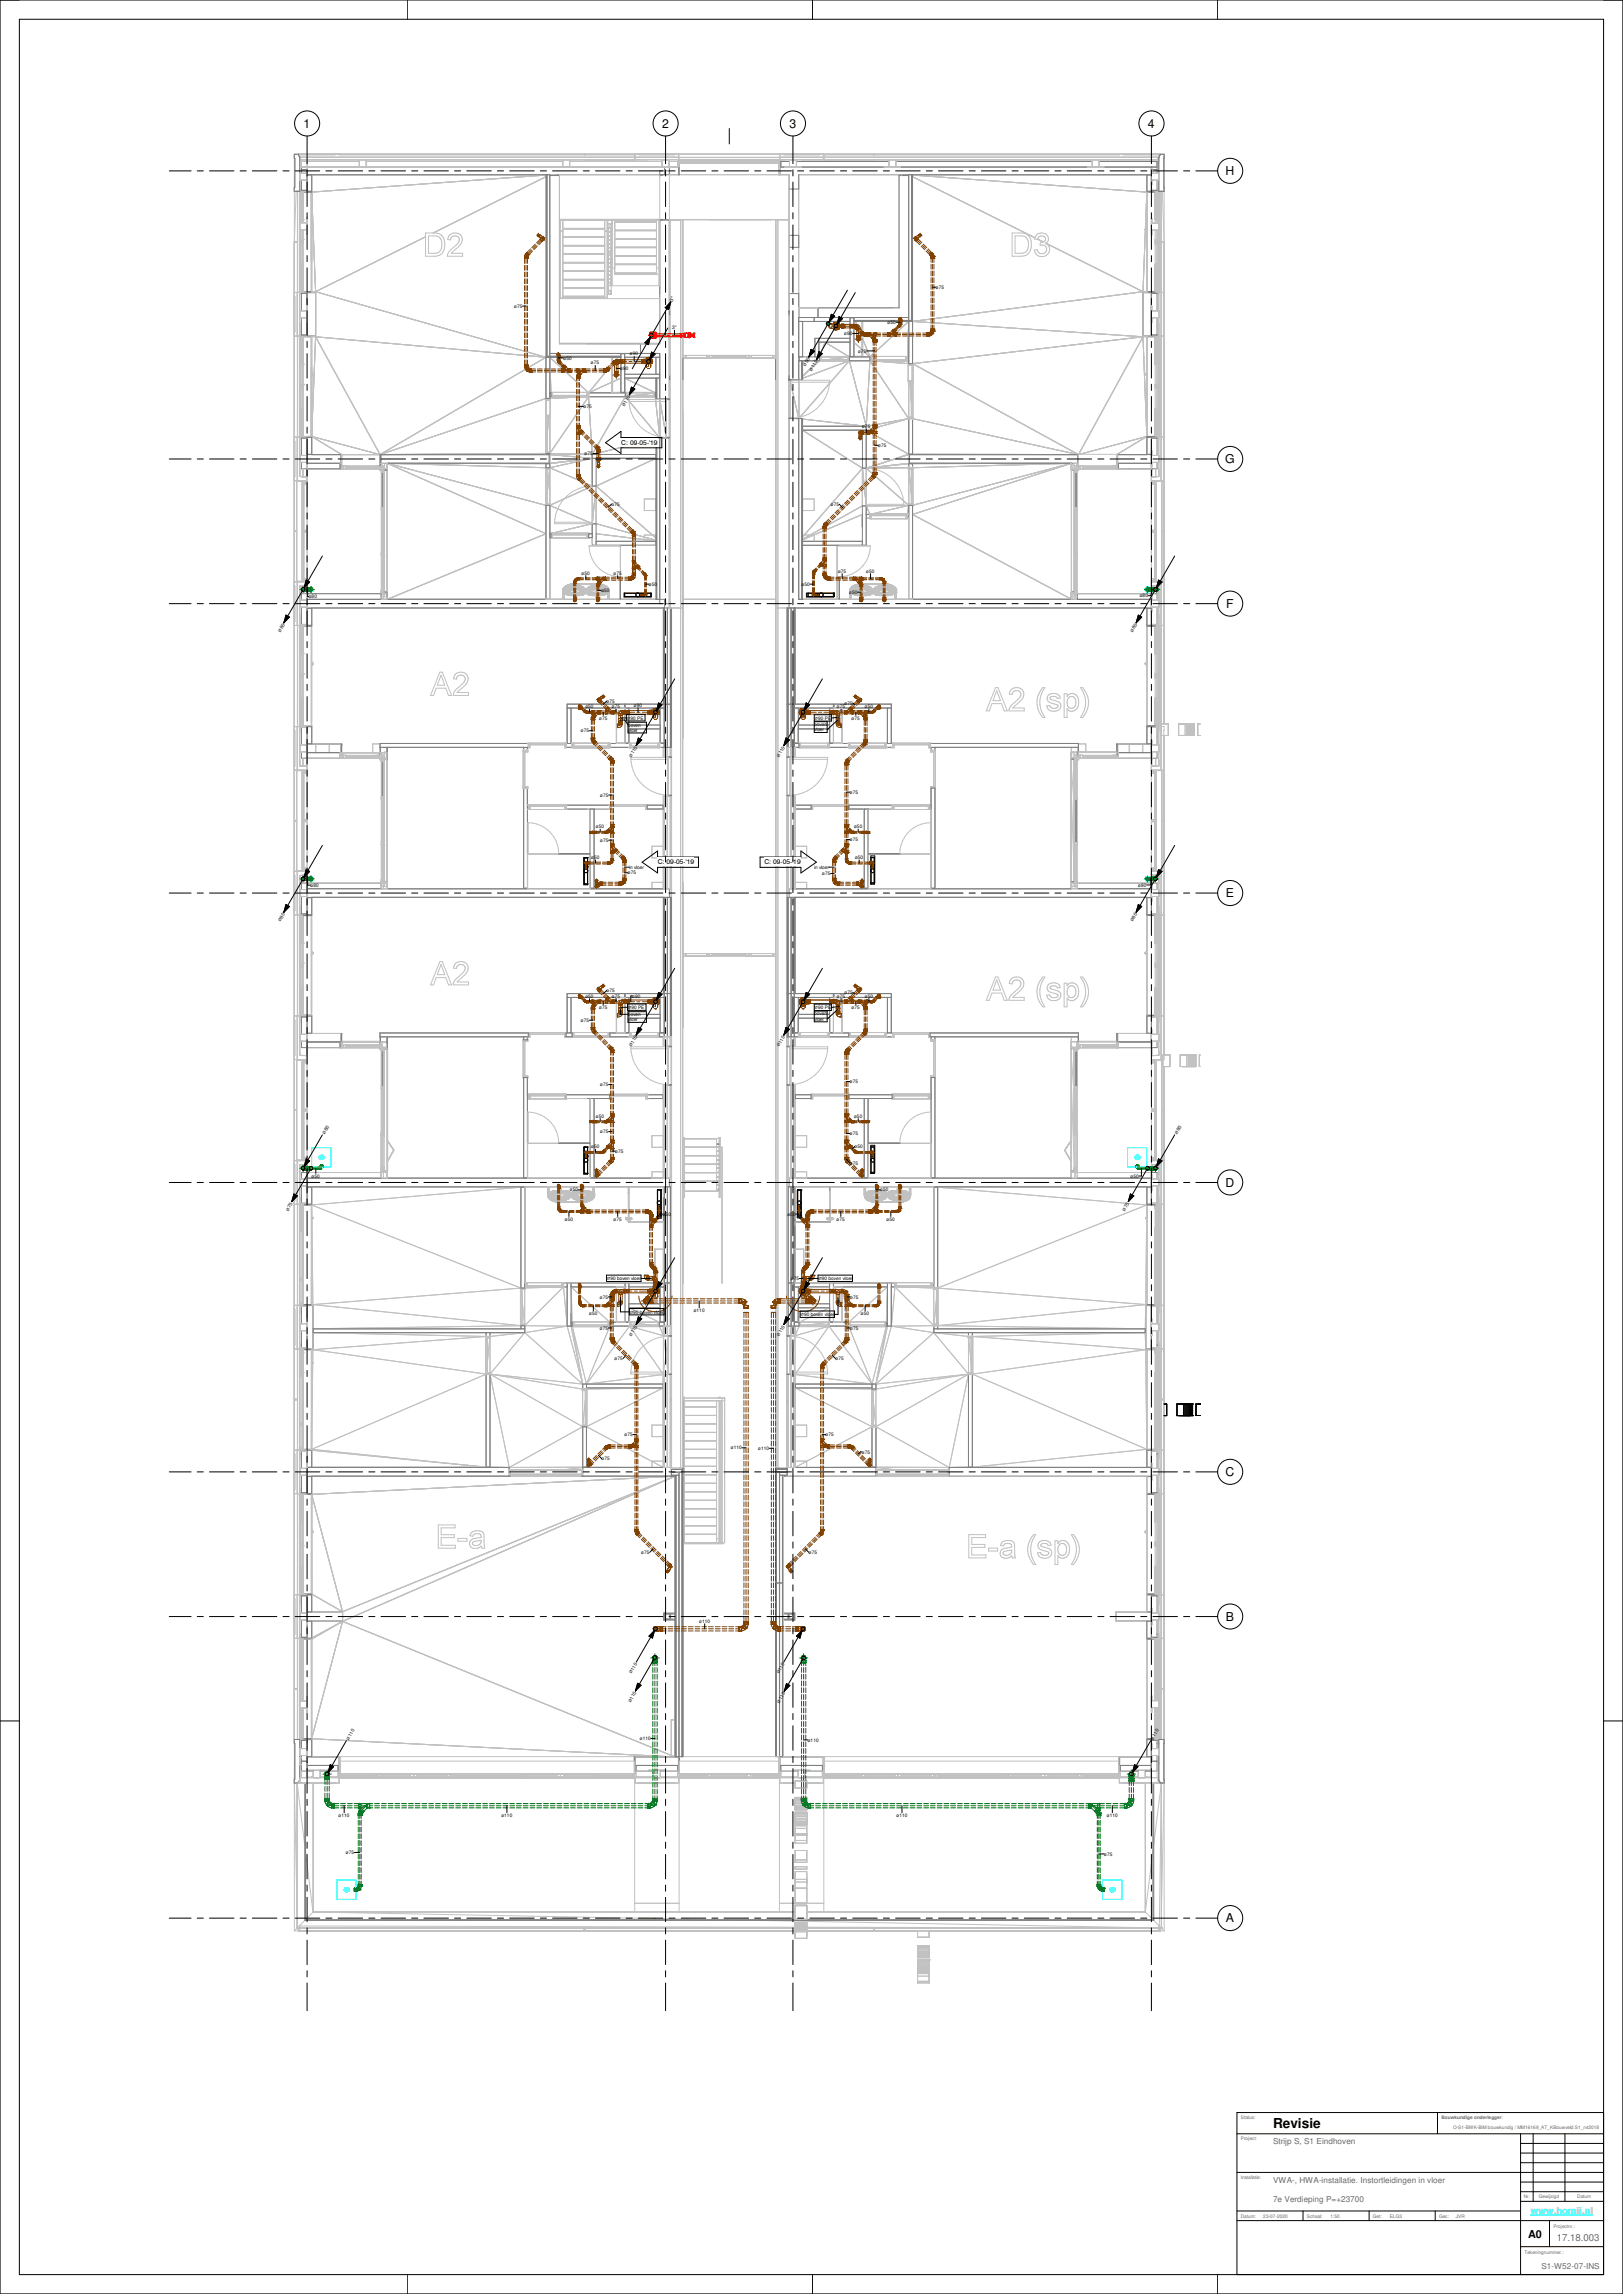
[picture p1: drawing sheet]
<svg xmlns="http://www.w3.org/2000/svg" width="841mm" height="1189mm" viewBox="0 0 841 1189" stroke-linecap="round" stroke-linejoin="round" font-family="sans-serif">
<defs><g id="words">
<text font-size="7.1" x="660" y="1103">Revisie</text>
<g font-size="6.3">
<text x="157" y="66">1</text>
<text x="343" y="66">2</text>
<text x="409" y="66">3</text>
<text x="595" y="66">4</text>
<text x="635" y="91">H</text>
<text x="635" y="240">G</text>
<text x="635" y="315">F</text>
<text x="635" y="465">E</text>
<text x="635" y="615">D</text>
<text x="635" y="765">C</text>
<text x="635" y="840">B</text>
<text x="635" y="996">A</text>
</g>
<text font-size="5.6" x="792" y="1160">A0</text>
<text font-size="5" fill="#666" x="807" y="1161">17.18.003</text>
<text font-size="4.9" fill="#007fff" x="793" y="1147">www.homij.nl</text>
<g font-size="4.2" fill="#666">
<text x="660" y="1111">Strijp S, S1 Eindhoven</text>
<text x="660" y="1131">VWA-, HWA-installatie. Instortleidingen in vloer</text>
<text x="660" y="1141">7e Verdieping P=+23700</text>
<text x="799" y="1176">S1-W52-07-INS</text>
</g>
<g font-size="3.5">
<text x="322" y="231">C: 09</text>
<text x="330" y="231">-05</text>
<text x="335" y="231">-'19</text>
<text x="341" y="448">C: 09-05</text>
<text x="354" y="448">-'19</text>
<text x="396" y="448">C: 09-05</text>
<text x="409" y="448">-</text>
<text x="411" y="448">'19</text>
</g>
<g font-size="2.5">
<text x="485" y="150">ø75</text>
<text x="266" y="159">ø75</text>
<text x="348" y="156" transform="rotate(-60 348 156)">3&quot;</text>
<text x="460" y="168">ø50</text>
<text x="348" y="171">3&quot;</text>
<text x="438" y="174">ø90</text>
<text x="326" y="184">ø90</text>
<text x="445" y="183">ø75</text>
<text x="292" y="186">ø50</text>
<text x="306" y="189">ø75</text>
<text x="321" y="192">ø90</text>
<text x="302" y="211">ø75</text>
<text x="447" y="222">ø75</text>
<text x="455" y="232">ø75</text>
<text x="303" y="236">ø75</text>
<text x="317" y="262">ø75</text>
<text x="430" y="262">ø75</text>
<text x="301" y="298">ø50</text>
<text x="318" y="298">ø75</text>
<text x="434" y="297">ø75</text>
<text x="449" y="297">ø50</text>
<text x="336" y="304">ø50</text>
<text x="415" y="304">ø50</text>
<text x="160" y="310">ø80</text>
<text x="312" y="307">ø50</text>
<text x="440" y="308">ø50</text>
<text x="591" y="310">ø80</text>
<text x="314" y="364">ø75</text>
<text x="438" y="365">ø75</text>
<text x="303" y="367">ø50</text>
<text x="317" y="367">ø75</text>
<text x="328" y="366">ø90</text>
<text x="434" y="367">ø75</text>
<text x="448" y="367">ø50</text>
<text x="310" y="373">ø75</text>
<text x="441" y="373">ø75</text>
<text x="301" y="380">ø75</text>
<text x="311" y="413">ø75</text>
<text x="440" y="411">ø75</text>
<text x="309" y="429">ø50</text>
<text x="443" y="429">ø50</text>
<text x="311" y="436">ø75</text>
<text x="440" y="436">ø75</text>
<text x="306" y="445">ø50</text>
<text x="443" y="445">ø50</text>
<text x="325" y="453">ø75</text>
<text x="326" y="450">in vloer</text>
<text x="422" y="450">in vloer</text>
<text x="426" y="454">ø75</text>
<text x="161" y="460">ø80</text>
<text x="590" y="459">ø80</text>
<text x="314" y="514">ø75</text>
<text x="438" y="515">ø75</text>
<text x="303" y="517">ø50</text>
<text x="317" y="517">ø75</text>
<text x="328" y="517">ø90</text>
<text x="434" y="517">ø75</text>
<text x="448" y="517">ø50</text>
<text x="310" y="523">ø75</text>
<text x="441" y="523">ø75</text>
<text x="301" y="530">ø75</text>
<text x="311" y="563">ø75</text>
<text x="440" y="561">ø75</text>
<text x="309" y="579">ø50</text>
<text x="443" y="579">ø50</text>
<text x="311" y="587">ø75</text>
<text x="440" y="588">ø75</text>
<text x="306" y="595">ø50</text>
<text x="319" y="597">ø75</text>
<text x="443" y="595">ø50</text>
<text x="440" y="604">ø75</text>
<text x="162" y="610">ø50</text>
<text x="586" y="610">ø50</text>
<text x="295" y="617">ø50</text>
<text x="456" y="617">ø50</text>
<text x="293" y="633">ø50</text>
<text x="318" y="633">ø75</text>
<text x="343" y="630">ø50</text>
<text x="408" y="630">ø50</text>
<text x="434" y="633">ø75</text>
<text x="459" y="633">ø50</text>
<text x="410" y="663">ø75</text>
<text x="311" y="673">ø75</text>
<text x="441" y="673">ø75</text>
<text x="305" y="682">ø50</text>
<text x="359" y="680">ø110</text>
<text x="446" y="682">ø50</text>
<text x="311" y="689">ø75</text>
<text x="441" y="689">ø75</text>
<text x="318" y="705">ø75</text>
<text x="433" y="705">ø75</text>
<text x="324" y="744">ø75</text>
<text x="428" y="744">ø75</text>
<text x="379" y="751">ø110</text>
<text x="393" y="751">ø110</text>
<text x="447" y="753">ø75</text>
<text x="312" y="757">ø75</text>
<text x="332" y="805">ø75</text>
<text x="419" y="805">ø75</text>
<text x="362" y="841">ø110</text>
<text x="332" y="902">ø110</text>
<text x="419" y="903">ø110</text>
<text x="175" y="942">ø110</text>
<text x="260" y="942">ø110</text>
<text x="465" y="942">ø110</text>
<text x="574" y="942">ø110</text>
<text x="179" y="961">ø75</text>
<text x="572" y="962">ø75</text>
</g>
<g font-size="2.5" fill="#666">
<text x="643" y="1098">Status:</text>
<text x="747" y="1098">Bouwkundige onderlegger:</text>
<text x="753" y="1103">O-S1-BWK-BIM bouwkundig / MM16169_AT_KBouwveld S1_rvt2018</text>
<text x="643" y="1109">Project:</text>
<text x="643" y="1129">Installatie:</text>
<text x="797" y="1139">Gewijzigd</text>
<text x="817" y="1139">Datum</text>
<text x="643" y="1150">Datum:</text>
<text x="655" y="1149">23-07-2020</text>
<text x="677" y="1150">Schaal:</text>
<text x="689" y="1149">1:50</text>
<text x="711" y="1150">Get:</text>
<text x="720" y="1149">ELG3</text>
<text x="746" y="1150">Gec:</text>
<text x="754" y="1149">JVR</text>
<text x="805" y="1155">Projectnr.:</text>
<text x="790" y="1168">Tekeningnummer.:</text>
</g>
<g font-size="2.4">
<text x="417" y="190" transform="rotate(-60 417 190)">⌀50</text>
<text x="421" y="193" transform="rotate(-60 421 193)">⌀110</text>
<text x="324" y="211" transform="rotate(-60 324 211)">⌀110</text>
<text x="145" y="328" transform="rotate(-60 145 328)">⌀80</text>
<text x="587" y="328" transform="rotate(-60 587 328)">⌀80</text>
<text x="325" y="373">⌀90 PE</text>
<text x="325" y="377">boven</text>
<text x="422" y="373">⌀90 PE</text>
<text x="422" y="376">boven</text>
<text x="325" y="379">vloer</text>
<text x="422" y="379">vloer</text>
<text x="327" y="393" transform="rotate(-60 327 393)">⌀110</text>
<text x="404" y="393" transform="rotate(-60 404 393)">⌀110</text>
<text x="145" y="478" transform="rotate(-60 145 478)">⌀80</text>
<text x="587" y="478" transform="rotate(-60 587 478)">⌀80</text>
<text x="325" y="523">⌀90 PE</text>
<text x="325" y="527">boven</text>
<text x="422" y="523">⌀90 PE</text>
<text x="422" y="526">boven</text>
<text x="325" y="529">vloer</text>
<text x="422" y="529">vloer</text>
<text x="327" y="543" transform="rotate(-60 327 543)">⌀110</text>
<text x="404" y="543" transform="rotate(-60 404 543)">⌀110</text>
<text x="168" y="588" transform="rotate(-60 168 588)">⌀80</text>
<text x="610" y="588" transform="rotate(-60 610 588)">⌀80</text>
<text x="149" y="628" transform="rotate(-60 149 628)">⌀75</text>
<text x="583" y="628" transform="rotate(-60 583 628)">⌀75</text>
<text x="314" y="663">⌀90 boven vloer</text>
<text x="424" y="663">⌀90 boven vloer</text>
<text x="326" y="681">⌀90 boven vloer</text>
<text x="415" y="682">⌀90 boven vloer</text>
<text x="327" y="693" transform="rotate(-60 327 693)">⌀110</text>
<text x="404" y="693" transform="rotate(-60 404 693)">⌀110</text>
<text x="327" y="868" transform="rotate(-60 327 868)">⌀110</text>
<text x="404" y="868" transform="rotate(-60 404 868)">⌀110</text>
<text x="327" y="883" transform="rotate(-60 327 883)">⌀110</text>
<text x="404" y="883" transform="rotate(-60 404 883)">⌀110</text>
<text x="181" y="902" transform="rotate(-60 181 902)">⌀110</text>
<text x="598" y="902" transform="rotate(-60 598 902)">⌀110</text>
</g>
<text font-size="2.4" fill="#666" x="790" y="1139">Nr.</text>
</g></defs>
<g fill="none" stroke="#c1c1c1" stroke-width=".52">
<path d="M155 80h-2v45M155 80h.1M155 80h446M155 80l1 2M601 80l-1 2M601 80h.1M601 80h2v45M153 82h.1M153 97h.1M153 82v15M153 99v26M154 99v26"/>
<path d="M154 99h.1M155 80v2M155 99h.1M155 82v17h-2M155 82h.1M155 82v1v-1M156 82v1h30M157 100v13M159 91h124M159 99h.1M159 84v3h25M162 100l2 51"/>
<path d="M162 91v9M186 84h-30v3M190 84h102M190 83h102M192 87h97M283 92l-59 29M283 91l-121 9M285 91h3M290 91h.1M295 84h48M295 83h41M298 87h43"/>
<path d="M329 82h.1M347 84h4v3M352 87h.1M352 91h.1M352 82h52M352 82h.1M352 83h.1M352 85h52M404 85v6M404 82h.1M404 83h3M409 98v24"/>
<path d="M409 84h-4v3h-1M413 84h48M415 83h46M427 82h.1M464 83h102M464 84h102M467 91h.1M473 92l63 31M473 91l121 9M473 91h124M570 84h30v3M594 100v19"/>
<path d="M594 91v9M597 99h.1M599 100v13M600 82v1h-30M600 82v1M600 82h.1M600 82v17h3M601 99h.1M602 99v26M602 99l1 26M603 82v15M603 97h.1"/>
<path d="M603 82h.1M154 116v9M290 114h52M290 114h25v41h-25zM290 120h2M290 119h2M292 119h21M292 114v41M292 118h21M313 120h2M313 114v41M313 119h2"/>
<path d="M315 116h2v37h-2zM317 116l-2 2h2M343 114h4v158M594 119l-2 32M602 116v9M153 125h1M157 138v13M221 121h4a6 6 0 0 1 6 6 6 6 0 0 1-6 6h-4zM221 123l-57 28M226 122h-4v9h3a5 5 0 0 0 4-3 5 5 0 0 0-1-5l-2-1M235 122l-1 1v1h-2a4 4 0 0 1 6-3 4 4 0 0 1 0 7l-4 3h6v2h-8l1-3 4-4M235 122h1"/>
<path d="M236 122a2.1 2.1 0 0 1 2 2 2.1 2.1 0 0 1-1 2M292 136h21M292 132h21M292 127h21M292 123h21M317 136h.1M317 134v2M409 122v39M524 121h5a6 6 0 0 1 6 6 6 6 0 0 1-6 6h-5zM530 122l2 2M530 122h-4v9h3a5 5 0 0 0 4-2 5 5 0 0 0-1-5M538 124l3 1"/>
<path d="M542 126l50 25M543 122v3l-1 1a4 4 0 0 1 0 7 4 4 0 0 1-6-3l1-1a2.4 2.4 0 0 0 3 3 2.4 2.4 0 0 0 2-3 2.4 2.4 0 0 0-3-2v-1a1.9 1.9 0 0 0 3-2 1.9 1.9 0 0 0-2-2 1.9 1.9 0 0 0-2 1v1h-2v-1M543 122a4 4 0 0 0-4-1 4 4 0 0 0-3 2M599 138v13M602 125h1M154 152v-27h-1v150h1M154 152h.1M155 152h.1M159 152h5M159 151v23M164 151l119 34M164 151v24"/>
<path d="M290 152v-38h52v38M292 141h21M292 145h21M292 154h21M292 149h21M292 140h21M315 152h2M315 151h2M315 148v3h2M414 160h49M466 160v-69h-52v74M592 151l-119 16"/>
<path d="M592 152h5M592 151v24M597 151v23M600 152h.1M601 152h.1M602 152v-27h1v150h-1M154 174v53M154 174h.1M155 167v7M157 175v13M159 174h5M164 175l119 10"/>
<path d="M164 175l33 61M164 175l-2 51M304 178h38M409 163v32M416 167v18M422 167h18v8h-18v10M428 177l-4 1 1 7M428 177l12 8M428 177l-3 8M440 177h-16v8h28M440 177v8M440 165h2"/>
<path d="M442 177l5 4M443 167l4 8M471 167v18h-1M471 167l-1 18M471 167l-20 18M473 167l119 8M473 167v22M592 175l-119 13M592 175l2 51M592 175l-33 60M592 174h5M599 175v13"/>
<path d="M600 167v7M601 174h.1M602 174v53M283 185l-86 51M283 185v22M285 185v19h1M285 185v21M285 185l20 19M317 189l-12 15M317 185v18M320 185l-3 3M322 196l-5 2"/>
<path d="M324 183h-2M324 196l15 7M324 196v8M324 196h16v7h-16M324 196v7M324 196l16 8M324 185h16v9h-16zM342 194v2M409 197v75M409 197v20M409 197l5 20M410 197h4v20"/>
<path d="M414 185v2M416 187h.1M416 187v2M416 187h8M424 187h27M424 187h.1M424 185h16M425 187l-9 8 8-8M425 187h-1M425 185v2M440 187l9 34M440 187l-26 30"/>
<path d="M440 187l-24 9M440 185l-15 2M440 185v2M440 185h2M440 185h.1M442 185h5M442 185h-2M447 185v-18h-5v18M447 185h.1M447 185h4M451 185l-4-4 4 4M451 185l-4-9 4 9"/>
<path d="M451 187l20 30M451 187l-2 34M451 185v2M470 187h1v2M470 185l1 3M470 187l1 1M471 188l-18-1 18 1M471 197v70h-1M471 188h2M471 188v1M472 197l1 20M472 198v10"/>
<path d="M473 188l86 48M473 197v38l-2 1M157 213v13M283 215v20l24 3M284 215l-1 20M285 207h-2l-86 29M285 207h.1M285 215v62M285 206h.1M286 205l-1 1M286 206h-1v1M301 206l-16 1"/>
<path d="M304 206h36M305 206l-20 29M305 204h-1h36M305 204v2M305 206l2 30M305 203l12-5-12 6M317 203l-12 1M317 203h.1M322 203v-18h-5v18M322 203h-5M322 203l2 1M322 203h2"/>
<path d="M324 203v1M324 204v2M324 206l18 21M324 206l-17 30M339 204l-10 1M340 204v2M340 204l-16 2M340 206l2 21M340 206h.1M340 203v-1v2M342 207l3 20M342 207v20"/>
<path d="M342 207h3v20M410 217h4M416 217l33 4M471 217l-22 6M471 217l-22 4M471 217h2M473 217l86 19M599 213v13M154 226v1M155 227v1M159 226v1M161 223v1"/>
<path d="M162 226l35 10M162 226v10h178M162 226l15 10M197 236h.1M283 235l-86 1M283 235h2M285 235l22 1M307 236v2M307 238l-22 2M307 238l-22 4M307 238v14M307 236h-110"/>
<path d="M309 238h31l-31 14M340 227l-33 9M342 227h3M416 221h33M447 223h-31l31 20M449 221v46h2M449 223l22 12M471 236h88M471 236l-22 7M471 235l-22 8M471 235l88 1M559 236h.1"/>
<path d="M579 236l15-10v10zM594 226l-35 9M595 223l-1 1M597 226v1M600 227v1M601 226v1M154 249h.1M155 243v4h2M155 249h.1M157 247h.1M159 249h.1M159 247h-2"/>
<path d="M164 243h.1M171 243h.1M176 243h-17M177 241h.1M197 243h.1M197 241h.1M197 243v1M198 244h1M198 241v2h-1M198 245h.1M198 245v18M199 243h-1v1"/>
<path d="M199 243v1M201 240v3M201 240l82 22M201 240l82 37-82 34M201 240l84 2M201 240v71M201 240h82M201 240h84M283 240v71M285 240h-2M285 242l-2 20M285 242l22 10"/>
<path d="M307 252v25h-3M307 252l-22 10M307 252h2M309 252l31 27M309 252v19M309 252l-2 19M334 259h6v6h-6zM416 259h6v6h-6zM447 243l-31 35M447 243v19M447 243l2 19M447 243h2"/>
<path d="M449 243l22 19M471 240l-22 3M471 240h84v3M471 240h2v71M471 242l-22 1M471 242l2 20M555 240l-84 2M555 240l-82 27 82 43M555 240l-82 22M556 243h2v1M556 243h1M556 240h3"/>
<path d="M557 244h1M557 244h.1M557 243h.1M557 243v1M557 245h.1M557 245h1M557 245v18M558 245h.1M558 245v18h-1M558 241v2h1M559 241h.1M559 243v1"/>
<path d="M559 240h.1M559 243h.1M579 241h.1M579 240h1M580 243h17M585 243h.1M592 243h.1M597 249h.1M597 243h.1M600 243v4h-3M600 249h.1M601 249h.1"/>
<path d="M602 249h.1M154 275h-1v150h1M283 262h2M285 277h1M285 262l22 9M285 279v31h-2M285 277h.1M305 279h2M307 271l-22 6M307 271h2M309 280v-3l31 3v-3h-6v4M309 271l31 9"/>
<path d="M347 274v41M409 274v41M447 273v-6l-31 13v-3h6v4M447 262l-31 17M447 262h2M449 269h2M449 262l2 4M449 262l2 5M451 267h.1M451 266v1M471 269v41h2M471 262l-1 4"/>
<path d="M471 262l-19 4M471 262h-22M471 262h2M471 262l-1 5M602 275h1v100M307 283h33M309 281h31M322 283v28M416 283h33M416 281h31M434 283v28M154 301v1"/>
<path d="M155 318v6M155 301v1M159 307v1M159 301v1M159 304h-4v7M198 307h1M198 308h1M198 311h1M198 307v2M199 308v1M199 307h.1M201 307v4"/>
<path d="M201 311h91M292 306h.1M292 306h4M292 305h.1M292 305v1M292 305v1v-1M292 305h1M292 305l1 1v-1M293 305h-1M293 305h.1M293 304h.1M293 304l-1 1"/>
<path d="M293 305v1M293 306h.1M293 304v1M293 306h1M293 305h1M293 303h.1M293 303h1M293 303v1M293 305l1 1M294 305h.1M294 303v1M294 303l-1 1"/>
<path d="M294 304h.1M294 306h.1M294 304h-1M294 305h-1M294 305v1M294 304l-1 1M294 304v1M294 304l1 1M294 306h1M294 305h1M295 306h.1M295 305h.1"/>
<path d="M295 305h-1M295 305v1M295 305l-1 1M295 306h1M295 303h.1M296 306h.1M296 303h.1M296 303h-3M296 303h-2M296 303l-2 1M296 303h2h-2M296 303h2l-2 1"/>
<path d="M296 303v1M296 304h.1M296 304h-2M296 304l2-1-2 1M296 304h2h-2M296 304l-1 1M296 304l-2 1M296 304h2l-2 1M296 304v1M296 305h.1M296 305h-1M296 305h1"/>
<path d="M296 305l-1 1M297 305v1M297 305l-1 1M297 305l-2 1M297 305h1l-1 1M297 306h.1M297 306h-1M297 303h.1M298 302h.1M298 302v4h-1M298 302l-2 1M298 303h-2"/>
<path d="M298 303h.1M298 305h-1M298 305h-2M298 305l-1 1M309 303l2 1M309 303h2M309 302h.1M309 302v4h1M309 302l2 1M309 303h.1M309 305h2M309 305l1 1"/>
<path d="M310 303h.1M310 306h2M310 306h.1M311 305l-1 1M311 305l1 1M311 305h-2l1 1M311 305h.1M311 305h1M311 304h-2l2 1M311 304v1M311 304l1 1M311 304h-2h2"/>
<path d="M311 304h.1M311 304l2 1M311 304h2M311 304l-2-1 2 1M311 303l2 1M311 303v1M311 303h.1M311 303l3 1M311 303h3M311 303h-2h2M312 306h4M312 306h.1"/>
<path d="M312 303h.1M312 305v1M312 305h.1M312 305h1M312 305l1 1M313 306h-1M313 306h.1M313 305h-1M313 305v1M313 305h.1M313 304v1M313 304h.1"/>
<path d="M313 304l1 1M313 305h1M313 305l1 1M313 304h1M314 304h.1M314 306h-1M314 305h-1M314 305h.1M314 303h.1M314 303v1M314 303l-1 1M314 305v1"/>
<path d="M314 306h.1M314 304v1M314 304l1 1M314 305h1M315 305h.1M315 305h-1M315 305l-1 1v-1M315 305v1M315 306h.1M315 305v1v-1M315 305l1 1M316 311h24"/>
<path d="M347 311h.1M348 315v64M354 311h48M408 315v64M409 311h.1M416 311h24M440 306h4M441 305h.1M441 305l-1 1M441 305v1v-1M441 306h.1M441 305v1"/>
<path d="M441 305v1l1-1M441 305h1M442 304h.1M442 304l-1 1M442 305h.1M442 305v1M442 306h.1M442 305v1v-1M442 304v1M442 305h1M442 303h.1M442 303v1"/>
<path d="M442 306h1M442 304h1M443 305h.1M443 305h-1M443 304h.1M443 304h-1M443 305v1M443 305l-1 1M443 304l-1 1M443 306h.1M443 304v1M443 306h1"/>
<path d="M443 305h1M444 305h.1M444 305h-1M444 305v1M444 305l-1 1M444 306h.1M444 303h.1M444 303h-2M444 303l-2 1M445 303h2h-2M445 303h.1M445 303l-3 1"/>
<path d="M445 303l-2 1M445 303h2l-2 1M445 304l2-1-2 1M445 303v1M445 304h.1M445 304h-2M445 304l-2 1M445 304h2h-2M445 304l-1 1M445 304h2l-2 1M445 304v1M445 305h.1"/>
<path d="M445 305h-1M445 305l-1 1M445 305l1 1M445 305h2l-1 1M446 306h.1M446 306h-2M446 303h.1M447 303h-2M447 303h.1M447 302h.1M447 302v4h-1M447 302l-2 1"/>
<path d="M447 302l-3 1M447 305h-2M447 305l-1 1M458 303h2M458 302h.1M458 302v4h1M458 302l2 1M458 303h.1M458 305h1M458 305h2M458 305l1 1M459 303h.1"/>
<path d="M459 306h1M459 306h.1M459 305l1 1M459 305v1M459 305l2 1M459 305h-1l1 1M460 305l1 1M460 305h-1M460 305h1M460 305h.1M460 304h-2l2 1M460 304v1"/>
<path d="M460 304l1 1M460 304h-2h2M460 304h.1M460 304l2 1M460 304h2M460 304l-2-1 2 1M460 303h-2l2 1M460 303l2 1M460 303v1M460 303h.1M460 303h2M460 303h-2h2"/>
<path d="M460 306h4M460 306h.1M461 306h-1M461 306h.1M461 303h.1M461 305v1M461 305h.1M461 305h1M461 305l1 1M462 306h-1M462 306h.1M462 305v1"/>
<path d="M462 305h.1M462 305h-1M462 304l-1 1M462 304v1M462 304h.1M462 304l1 1M462 304h1M462 305h1M462 303v1M462 303h.1M462 303l1 1M462 305l1 1"/>
<path d="M463 305h.1M463 305h-1M463 306h-1M463 305v1M463 304h.1M463 304v1M463 306h.1M463 304l1 1M463 305h1M464 305h.1M464 305h-1M464 305l-1 1v-1"/>
<path d="M464 305v1M464 306h.1M464 305v1v-1M464 311h91M555 307v4M556 308h2M556 307h1M556 311h2M557 307h1M557 307h.1M557 308v1M558 307v2"/>
<path d="M597 307v1M597 301v1M597 304h3v7M600 318v6M600 301v1M601 301v1M602 301v1M154 324v53M154 324h.1M157 325v13M159 324h.1M162 325v-10h182v50h-20v20"/>
<path d="M594 325v-10h-182v50h20v20M597 324h.1M599 325v13M601 324h.1M602 324v53M228 348h1l5 12h-2l-1-3h-5l-1 3h-2zM229 350l1 5h-3zM241 353l-5 5-1 2h8v-1h-6l2-2a5 5 0 0 0 3-7 4 4 0 0 0-4-2 4 4 0 0 0-3 4h2a2.2 2.2 0 0 1 2-2 2.2 2.2 0 0 1 2 3M516 356h1l5 12h-2l-1-3h-5l-1 3h-2zM517 358l1 5h-3zM540 356h1a13 13 0 0 0 0 16h-1a11 11 0 0 1 0-16zM560 356a4 4 0 0 1 3 3 11 11 0 0 1-2 13h-1a13 13 0 0 0 0-16z"/>
<path d="M154 376v1M155 377v2M157 363v13h4M158 376h3M159 376v1M162 376v10M319 367v18h7M324 367v-2h-30v20M324 367h-28v18M326 367h16v9h-16zM414 367h16v9h-16zM432 367h28v18"/>
<path d="M432 367v-2h30v20M436 367v18h-6v-7h-16v7M527 365l-2 2h6v1h-8l2-3a6 6 0 0 0 4-6 2.3 2.3 0 0 0-2-1 2.3 2.3 0 0 0-2 2h-2a4 4 0 0 1 6-3 4 4 0 0 1 0 7l-2 1M544 364a2.7 2.7 0 0 1-1-4 2.7 2.7 0 0 1 4-1l1 1 1 1v1h-1a1.8 1.8 0 0 0-2-1 1.8 1.8 0 0 0-2 1l4 2a2.7 2.7 0 0 1 1 3 2.7 2.7 0 0 1-3 2 3 3 0 0 1-4-3h2a2.4 2.4 0 0 0 2 1 2.4 2.4 0 0 0 2-1M544 364l4 2M548 366h.1M554 361a2.5 2.5 0 0 1 3 1 2.5 2.5 0 0 1 0 3M554 361a3 3 0 0 0-1 4 3 3 0 0 0 3 2l1-2M558 360a3 3 0 0 0-5 0M558 360a5 5 0 0 1 1 5 5 5 0 0 1-4 4l-2-2v5h-2v-12h2v1v-1M594 376v10M597 376v1"/>
<path d="M599 363v13M600 377v2M601 376v1M154 399h.1M155 399h.1M155 394v3h2M157 397h.1M159 397h-2M159 399h.1M159 390h38M164 386v4M164 390h.1"/>
<path d="M164 393h.1M171 386v4M171 390h.1M171 393h.1M176 393h-17M177 386v4M177 391h.1M177 386h-18v4M193 390h.1M197 393h.1M197 386h-4v4M197 387v1"/>
<path d="M197 390h4h-2M197 391h.1M198 394h1M198 390h.1M198 391v2h-1M198 395v18zM199 393h-1v1M199 393v1M199 390h-1M201 390h-2M201 390v3M201 387h-4v-2h77l-1 4h-2v-2h-70"/>
<path d="M201 390v71h105M293 385v2h4v-2M316 385h10v2h-10zM326 385v-7h16v7h2h-2v2h2v5h2v20h-2v49h-38v-42M327 385h14M348 387v5M348 393v64M408 387v5M408 393v64M414 385h-2h2v2h-2v5h-3v20h3v49h38v-42M415 385h14M430 385h10v2h-10z"/>
<path d="M459 385v2h3v-2M482 385h77v2h-75v2h-2zM555 390h24M555 387v74v-74M555 394h3M556 390h3M556 393h2v1M556 393h1M557 394v63l-2-44zM557 394h.1M557 393h.1M557 393v1"/>
<path d="M558 391v2h1M559 391h.1M559 387v1M559 393h.1M559 386h4v4M579 386h18v4M579 390h18M579 391h.1M579 386v4M580 393h17M585 386v4M585 390h.1"/>
<path d="M585 393h.1M592 386v4M592 393h.1M592 390h.1M597 393h.1M597 399h.1M600 399h.1M600 394v3h-3M601 399h.1M602 399h.1M603 381v44h-1M274 419l-1 24h33"/>
<path d="M274 417h-1v-9h-2v52l2 1M293 417h23v2M294 419h10M308 419v41h-2M335 417h9v2h-9zM412 417h8v2h-8zM448 419v41h2M463 417h-23v2h7M481 417h1v-9h2v52l-2 1M482 419v24h-32M557 414h.1M557 414v23"/>
<path d="M557 414h1M558 414h.1M558 414v23M154 425h-1v150h1M344 439h-6v6h6M412 439h6v6h-6M557 437h.1M557 437h1M558 437h.1M602 425h1v122M154 451v1M155 451v1"/>
<path d="M159 451v1M159 454h-4v4M159 457v1M198 457v2M198 458h1M198 457h1M199 458v1M199 457h.1M201 457v4M306 447v14M344 457h-6v4M348 459v35"/>
<path d="M408 459v35M412 457h6v4M555 457h3M556 457h1M556 458h2M557 457h.1M557 458v1M558 457v2M597 451v1M597 457v1M597 454h3v4M600 451v1"/>
<path d="M601 451v1M602 451v1M154 474v52M154 474h.1M155 469v5M157 474v14M159 474h.1M162 474v-9h182v50M198 461h1M450 461h105M594 474v-9h-182v50M597 474h.1"/>
<path d="M599 474v14M600 469v5M601 474h.1M602 474v52M228 498h1l5 12h-2l-1-3h-5l-1 3h-2zM229 500l1 5h-3zM236 499a4 4 0 0 1 6 1 4 4 0 0 1-1 6l-4 3h6v1h-8v-1l2-2a6 6 0 0 0 4-6 2.3 2.3 0 0 0-2-1 2.3 2.3 0 0 0-2 2h-2zM348 496v34M408 496v34M157 513v13h4M319 517v18M324 517v-2h-30v20"/>
<path d="M324 517h-28v18M326 517h16v9h-16zM344 515h-20v20M412 515h20v20M414 517h16v9h-16zM432 517h28v18M432 517v-2h30v20M436 517v18M516 506h1l5 12h-2l-1-3h-5l-1 3h-2zM517 508l1 5h-3zM524 507a4 4 0 0 1 6 1 4 4 0 0 1-1 6l-4 3h6v1h-8l2-3a6 6 0 0 0 4-6 2.3 2.3 0 0 0-2-1 2.3 2.3 0 0 0-2 2h-2zM540 506h1a13 13 0 0 0 0 16h-1a11 11 0 0 1 0-16z"/>
<path d="M543 510a4 4 0 0 1 6 2h-1a1.8 1.8 0 0 0-2-1 1.8 1.8 0 0 0-2 1l4 2a2.7 2.7 0 0 1 1 3 2.7 2.7 0 0 1-3 2 3 3 0 0 1-4-3h2a2.2 2.2 0 0 0 2 1 2.2 2.2 0 0 0 2-2h-2a2.9 2.9 0 0 1-3-1 2.9 2.9 0 0 1 0-4zM551 510h2v1a3 3 0 0 1 4-1 3 3 0 0 1 2 4 4 4 0 0 1-2 4 4 4 0 0 1-4-1v5h-2zM554 512a2.4 2.4 0 0 1 3-1 2.4 2.4 0 0 1 0 4 2.4 2.4 0 0 1-3 2 2.4 2.4 0 0 1-1-4zM560 506a4 4 0 0 1 3 3 11 11 0 0 1-2 13h-1a13 13 0 0 0 0-16zM599 513v13M154 526v1M155 527v3M158 526h3M159 526v1M162 526v10M177 536v4h-18v-4h18M201 537h-4v-2h77l-1 4h-2v-2h-70"/>
<path d="M293 535v2h4v-2M316 535h10v2h-10zM319 535h7M326 535v-7h16v7h2h-2v2h2v5h2v20h-2v49h-38v-42M327 535h14M348 537v5M408 537v5M414 535v-7h16v7h6M414 535h-2h2v2h-2v5h-3v20h3v49h38v-42M415 535h14M430 535h10v2h-10zM459 535v2h3v-2"/>
<path d="M482 535h77v2h-75v2h-2zM555 540h4M555 537v74v-74M579 536h18v4h-18v-4M594 526v10M597 526v1M600 527v3M601 526v1M154 549h.1M155 545v2M155 549h.1M159 543h.1"/>
<path d="M177 541h.1M197 540h4M198 540h.1M198 541v3h1M198 545v18zM198 543h2l-1 1M198 543h.1M201 540v4M348 543v120M408 543v19M557 544v63l-2-44zM557 545h1v18h-1z"/>
<path d="M558 543h-2l1 1M558 543h.1M558 541v3h-3M597 543h.1M600 545v2M600 549h.1M601 549h.1M602 549h.1M603 553v22h-1M154 575h-1v150h1M274 569l-1 24h33M274 567h-1v-9h-2v52l2 1"/>
<path d="M293 567h23v2M294 569h10M308 569v41h-2M335 567h9v2h-9zM408 562v100M412 567h8v2h-8zM448 569v41h2M463 567h-23v2h7M481 567h1v-9h2v52l-2 1M482 569v24h-32M602 575h1v150h-1M344 589h-6v6h6"/>
<path d="M412 589h6v6h-6M154 601v1M155 601v1M155 604v5M162 615v9M162 615h122M162 615h110M198 610l-1 1M199 607h1v1h-2v-1h1M201 607v4h105M270 615l-108 9M270 615h2v50"/>
<path d="M270 615v74h-108M284 620h.1M284 620h1M285 620h.1M286 620h.1M287 620h-1M287 620h.1M287 620h1M288 620h.1M288 620h-1M288 620h1M288 620h-4"/>
<path d="M304 620h4M304 620h.1M304 620h-1M304 620h1M305 620h-1M305 620h.1M305 620h1M306 620h-1M306 620h.1M307 620h.1M308 620h-1M308 620h.1"/>
<path d="M308 615h18M326 615h18v18h-18zM344 607h.1M344 607h-6v4M412 607h6v4M430 618h.1M448 620h.1M448 615h-18v18h-18v14M448 620h4M448 620h1M449 620h.1M450 611h105"/>
<path d="M450 620h.1M451 620h.1M451 620h-1M451 620h1M452 620h.1M452 620h-1M452 620h1M468 620h.1M468 620h-1M468 620h4M468 620h1M469 620h.1"/>
<path d="M469 620h-1M469 620h1M471 620h.1M472 620h.1M472 615h122M484 615h110v61M486 615v74h107M486 615l108 9M486 615h-2v50M555 607h3v1h-2v-1h1M558 610v1M600 601v1"/>
<path d="M600 604v5M601 601v1M602 601v1M154 624h.1M155 624v52M155 625h2M155 638h2M155 637h2M155 620v5M155 637v1M156 624h.1M156 624h-2v52h2"/>
<path d="M156 636h1v40h2v1M156 625v12M156 638v25M156 626v10M157 626v10M157 626h.1M157 636v1v-11h-1v10M157 625h-2M159 624h-2v2h-1M159 624h.1M159 624h-3v1M161 627h.1"/>
<path d="M162 624v52M162 624l108 44M162 631v1M284 620v1M284 620l1 1M284 621l1 1M285 620v1M285 621h-1M285 621v1M285 621h.1M285 622h.1M285 622h1"/>
<path d="M285 620l1 1M285 621l1 1M285 621h1M286 620h-1M286 620v1M286 621h-1M286 621h.1M286 622l2 1M286 621v1M286 622h.1M286 621h1M286 622h2"/>
<path d="M286 621l2 1M286 620h1M287 621h-1M287 621l1 1M287 621h.1M287 620l-1 1M287 620v1M287 621h2M287 620l2 1M288 620l1 1M288 622h.1M288 623h.1"/>
<path d="M288 623h2M288 623h2h-2M288 622v1M288 622l2 1M288 622h2M288 622l2 1-2-1M288 622h2h-2M289 621l-1 1M289 621l1 1h-2M289 621h.1M289 621l1 1-1-1M289 621h1h-1"/>
<path d="M289 620v1M289 620l1 1h-1M289 620h.1M289 620h1M289 620l1 1-1-1M290 623h.1M290 620v3M301 623h.1M301 620v3M302 623h.1M303 620h-2M303 620h.1"/>
<path d="M303 620l-2 1 2-1M303 620l-2 1h2M303 620v1M303 621h.1M303 621h-2h2M303 621l-2 1 2-1M303 621v1M303 621l-2 1h2M303 622h-2h2M303 622h.1M303 622h-2M303 622h1"/>
<path d="M304 622h-3M304 622l-3 1 3-1M304 622h.1M304 622v1M304 622l-3 1M304 623h.1M304 623h-3M304 623h-3h3M304 620l-1 1M305 620v1M305 620l-2 1M305 621h.1"/>
<path d="M305 621h-2M305 621l-2 1M305 621l-1 1M305 621h1M305 621l1 1M306 622h.1M306 622h-2M306 621h-1M306 621h.1M306 622l-2 1M306 620l-1 1M306 620v1"/>
<path d="M306 621v1M306 621h1M306 621l1 1M306 620h1M307 621l-1 1M307 622h-1M307 622h.1M307 620l-1 1M307 620v1M307 621h.1M307 621h-1M307 621v1"/>
<path d="M307 620h1M308 620l-1 1M324 632h.1M324 631h.1M324 632h3M324 631v1M324 632h1M324 631h1M325 631h-1M325 632h.1M325 631l-1 1M325 631v1"/>
<path d="M325 631h.1M325 632h1M325 631h1M325 632v-1h1v1M325 631l1 1M326 631h-1M326 631h.1M326 632h.1M326 631v1M326 632h1M326 631h1M327 631h-1"/>
<path d="M327 631h.1M327 631v1M327 632h-1M327 632h.1M344 633v32M428 632h.1M428 631h.1M428 632h4M428 631v1M428 632h1M428 631l1 1M429 631h-1"/>
<path d="M429 632h.1M429 632h-1M429 631v1M429 631h.1M429 632h2M429 631h1M430 631h1M430 631h.1M430 631v1M430 632h-1M430 631h-1M430 632h.1"/>
<path d="M430 632v-1v1M430 633v-18h-18v18h18M430 633h.1M431 632h.1M431 631v1M431 631h.1M431 632h-1M431 631h-1M431 631l-1 1M431 631h1M431 631l1 1M432 631v1"/>
<path d="M432 631h.1M432 632h-1M432 631h-1M432 632h.1M448 620v1M448 620l1 1M448 621h.1M448 621l1 1M449 621h-1M449 621v1M449 621h.1M449 620v1"/>
<path d="M449 622h.1M449 622h1M449 621l1 1M449 621h1M449 620l1 1M450 620h-1M450 621h.1M450 620v1M450 621h-1M450 621v1M450 622h.1M450 622l2 1"/>
<path d="M450 621h1M450 622h2M450 621l2 1M450 620h1M451 621h-1M451 621l1 1M451 621h.1M451 620v1M451 620l-1 1M451 621h2M451 620l2 1M452 620l2 1h-1"/>
<path d="M452 620l1 1M452 622h.1M452 623h.1M452 623h2M452 623h2h-2M452 622l2 1M452 622v1M452 622h2M452 622l2 1-2-1M452 622h2h-2M453 621l-1 1M453 621l1 1h-2"/>
<path d="M453 621h.1M453 621l1 1-1-1M453 621h1h-1M453 620v1M453 620h1M453 620h.1M453 620l1 1-1-1M454 623h.1M454 620v3M465 623h.1M465 620v3M466 623h.1"/>
<path d="M467 620h.1M467 620h-2M467 620l-2 1 2-1M467 620v1M467 620l-2 1h2M467 621h.1M467 621h-2h2M467 621l-2 1 2-1M467 621v1M467 621l-2 1h2M467 622h.1M467 622h-2"/>
<path d="M467 622h-2h3M467 622h1M468 622l-3 1 3-1M468 622h.1M468 622v1M468 622l-3 1M468 623h.1M468 623h-3h3M468 623h-3M468 620l-1 1M469 620v1M469 620l-2 1"/>
<path d="M469 621h.1M469 621h-2M469 621l-2 1M469 621h1M469 621l-1 1M469 621l1 1M470 621h.1M470 621h-1M470 622h.1M470 622h-2M470 622l-2 1M470 620l-1 1"/>
<path d="M470 620h.1M470 620v1M470 621v1M470 621l1 1M470 621h1M470 620h1M471 622h-1M471 622h.1M471 620l-1 1M471 620v1M471 621h-1M471 621h.1"/>
<path d="M471 621v1M471 621l-1 1M471 620h1M472 620l-1 1M594 632v44M594 624v7M594 624l-108 44M594 624h.1M594 631v1M594 624v52M594 624h5M597 624h.1"/>
<path d="M597 624h3v1M597 624h2v52h-2v1M599 625h1M599 625h2M599 637h2M599 626h1M599 636v1M599 638h2M599 626h.1M599 626v10M599 638v25M600 636v-10h-1v11"/>
<path d="M600 638v25M600 625v12M600 636l-1 1M600 624h.1M600 624h2v52h-1v-52M600 637v1M600 620v5M601 624h.1M339 647h5M416 647h-4v18h52M154 676h.1M155 663h2"/>
<path d="M155 675h2M155 663h.1M155 675v6M155 676h2M156 676h.1M156 676v1h3M156 663v12M157 676h-2M159 676v23M159 677h3M162 676h.1M162 676v23"/>
<path d="M162 676v13M162 676l108 11M270 668l-108 8M270 668l2 19M270 668h2M272 668l14-1-14 1M272 667h.1M272 665h1M272 665v2M272 667v1M273 667h-1v24M291 665h1v2"/>
<path d="M291 667h3v20M291 667h1M292 667l2 20M292 667l-20 20M292 665h52M296 667l20 18M296 667l1 18M296 667h28M319 667l-3 18M324 667h.1M324 667h-5v18M324 667v18"/>
<path d="M326 667v9h16v-9M326 678v7h16v-7M326 678l15 7M326 678v7M326 678h16M326 678l16 7M326 667h16M342 678v7M344 665h.1M348 666v46M408 664v28M414 678h16"/>
<path d="M414 678v7M414 667v9h16M414 667h16M430 678v7M430 678l-16 7M432 667h4M432 667v18M436 667v18M436 667l4 18M460 673v12h-1M460 667h-28M460 667l-20 18"/>
<path d="M460 667l-1 18M464 667l-2 20M464 667l20 20M464 667h-2v20M464 667h.1M465 665h-1v2M470 667l14 1M483 665h.1M483 667h1v24M483 665v2l1 1M483 667h1M484 668h2"/>
<path d="M486 668l-2 19M486 668l108 8M594 676v23M594 676h7M594 676l-1 13M594 676l-108 11M594 677h3M597 676v23M599 663h2M599 675h2M599 676h1M599 663v12"/>
<path d="M600 663v12M600 676v1h-3M600 676h.1M600 663h.1M600 675v6M601 676h.1M154 699v53M154 699h2M154 699h.1M155 696v4M155 697h1M155 700h2"/>
<path d="M156 699h.1M157 699h-2v53M159 699h-2v2h-1M159 699h3M159 699h-3v1M162 699h.1M162 699v52M162 699l90 13M162 689v10M162 691l90 2M162 691h90v69M162 689v2"/>
<path d="M252 693l-90 6M252 693h2M254 693l-2 19M270 687l-108 2M270 687h2M272 691h-18v69h-92M272 687h22M272 691l-18 21M272 691l-18 2M272 691l30 26M294 687l-22 4M294 687l8 30"/>
<path d="M294 687h3M296 681v4h1M296 687l6 30M297 687l7 30M297 687l5 30M297 685v2M297 685h.1M315 685h29M316 687h-1h29v74M316 687l-12 30M316 685v2M319 685h-3"/>
<path d="M319 685h7M319 685h5M324 685h2M326 685h-2M326 685h.1M326 687l-22 30M326 685l16 2M326 687l18 5M326 687l18 25M326 685v2M342 685v2M342 687l2 5"/>
<path d="M342 685h2M342 685h.1M344 692h.1M344 692h2M344 692l2 20M346 692v20M346 692l-2 20M408 692h.1M408 687v5M408 692v20M409 692h3M409 692v20"/>
<path d="M409 692l3 20M410 687v74M412 692h.1M412 685h29M412 692l-3 20M414 685h-2M414 685h.1M414 687l-2 5M414 685v2M430 685h-18M430 687l22 30M430 685l-16 2"/>
<path d="M430 687l-18 5M430 687l-18 25M430 685v2M430 685h6h-4M430 685h2M430 685h.1M432 685h-2M440 685h-4h4M440 687h-28v74M440 687l12 30M440 685v2M459 687h3"/>
<path d="M459 687l-7 30M459 687l-5 30M459 685v2M459 685h.1M460 687l-6 30M462 687l-8 30M462 687l22 4M484 687h-22M484 691h18v69M484 691l-30 26M484 691l18 2M484 691l18 21"/>
<path d="M484 687h2M486 687l107 2M502 693l2 19M502 693h2M504 693l90 6M593 691h-89v69M593 691l-89 2M593 689l1 10M593 691l1 8M593 689v2M594 699h.1M594 699l-90 13"/>
<path d="M594 699v52M594 699h3M594 699v62h-182M597 699h3v1M597 699h2v2h1M599 699h.1M599 699h2v53M599 700h1M600 697h.1M600 699h.1M600 699h2M600 696v4"/>
<path d="M601 699h.1M602 699v53M155 712h2M155 713h2M155 712v1M156 711h1v40h2M156 700v12M156 713v24M156 711h.1M156 701h.1M156 701v10M156 701h1"/>
<path d="M157 701v10M157 712h.1M157 711h.1M157 701h.1M157 711v1M162 706v1M252 712l-90 39M252 712h2M254 712l48 27M254 712l48 5M254 712l50 8M254 712l10 49"/>
<path d="M302 717v46M302 717h42M304 719h40M304 720v40M304 720l-2 19M344 719v42M344 719l-40 20M344 719l-40 1M344 717v2M344 712v5M344 712l-40 5M344 712v7"/>
<path d="M344 712h2M348 712v13M408 712h.1M408 712v49zM409 712h3M412 712v7M412 712v5M412 712l40 5M412 717h42M412 719h40M412 719l40 1M412 719l40 20"/>
<path d="M412 719v42M412 717v2M452 720l2 19M452 720v40M454 717v44M502 712l-48 5M502 712l-50 8M502 712l-48 27M502 712l-10 49M502 712h2M504 712l90 39M594 706v1"/>
<path d="M599 712h2M599 700h2M599 701v10M599 711v1M599 713h2M599 712h.1M599 711h.1M599 701h.1M599 701h1M599 713v24M600 711h.1M600 701h.1"/>
<path d="M600 701v10M600 713v24M600 711h-1v40h-2M600 700v12M600 712v1M154 725h-1v150h1M155 738h2M155 737h2M155 737v1M156 738v12M302 739l-38 22M302 739h2"/>
<path d="M303 726l-1 13M304 739l40 22M344 739h-6v6h6M354 725v36M354 726h20v74M354 725h.1M355 725l-1-1v76M355 726v74M355 729h16M355 734h16M355 738h16M371 725h2"/>
<path d="M371 726v74M373 726v74M412 739h6v6h-6M452 739l-40 22M452 739h2M454 739l38 22M599 738h2M599 737h2M599 738v12M600 738v12M600 737v1M602 725h1v150h-1v-26"/>
<path d="M154 751h2M154 751v1M155 750h2M155 753h1M155 750v6M155 751h2M156 751h.1M156 751v1h3M156 754h-1M157 751h-2M159 751v1M161 749h.1"/>
<path d="M162 751v10h182M162 752l90 8M162 751l90 9M344 757h.1M344 757h-6v4M355 751h16M355 747h16M355 742h16M355 756h16M355 760h16M412 757h6v4M594 751l-90 9"/>
<path d="M594 751h7M597 751v1M599 750h2M599 751h1M600 753h.1M600 754h.1M600 751v1h-3M600 751h.1M600 750v6M601 751h1M601 751v1M154 774v52"/>
<path d="M154 774h.1M155 771v3M157 774v14M159 774h.1M161 777h.1M252 760l12 1M264 761v2M271 764l-7 1M304 760l40 1M304 760l-13 2M304 760l-40 1M350 765l-172 75"/>
<path d="M350 765l-188 9 16 61M350 765l-172 70M350 765h-188v70h16M350 765v71M355 769h16M355 778h16M355 773h16M355 764h16M402 761v149M406 765v71M407 765h187M452 760l40 1"/>
<path d="M452 760l-40 1M452 760l2 1M454 761l11 1M485 764l6 1M492 761v4M502 760l92 1M502 760l-10 1M504 760l-12 1M594 774v52M594 774h6M597 774h.1M597 774h3v1"/>
<path d="M597 774h2v52h-2v1M600 774h.1M600 774h2M600 771v4M601 774h.1M602 774v52h-1M227 790h9v2h-7v3h6v2h-6v4h7v1h-9zM237 797h5v2h-5zM244 794a4 4 0 0 1 5 0 4 4 0 0 1 2 4v4h-1l-1-1a3 3 0 0 1-3 2 3 3 0 0 1-3-4l2-1 4-1a2.2 2.2 0 0 0-2-2 2.2 2.2 0 0 0-2 1h-1zM245 799l4-1a2.4 2.4 0 0 1-1 3 2.4 2.4 0 0 1-3-1zM354 794h1M354 795h1"/>
<path d="M355 795h16M355 782h16M355 791h16M355 786h16M371 797h2M373 794h.1M373 795h.1M374 800h-20v110M375 800h-21M502 795h9v2h-7v3h6v2h-6v4h7v1h-9zM519 800a4 4 0 0 1 5-1 4 4 0 0 1 2 4v4h-1l-1-1a3 3 0 0 1-4 2 3 3 0 0 1-1-4l1-1 4-1a2.2 2.2 0 0 0-2-2 2.2 2.2 0 0 0-2 1h-2zM536 795h1a13 13 0 0 0 0 16 4 4 0 0 1-4-4 11 11 0 0 1 3-12z"/>
<path d="M539 799a4 4 0 0 1 6 2h-2a1.8 1.8 0 0 0-2-1 1.8 1.8 0 0 0-2 1l5 2a2.9 2.9 0 0 1 0 4 2.9 2.9 0 0 1-3 1l-3-2v-1h1a2.3 2.3 0 0 0 2 1 2.3 2.3 0 0 0 2-1v-1a5 5 0 0 1-5-3zM547 799h1v1a3 3 0 0 1 4-1 3 3 0 0 1 2 4 4 4 0 0 1-1 4 4 4 0 0 1-5-1v5h-1zM555 795h1a11 11 0 0 1 0 16h-1a13 13 0 0 0 0-16zM157 813v13M512 802h5v2h-5zM520 804l4-1a2.3 2.3 0 0 1-1 3 2.3 2.3 0 0 1-3-1zM543 805h.1M549 801a2.4 2.4 0 0 1 3-1 2.4 2.4 0 0 1 1 4 2.4 2.4 0 0 1-3 2 2.4 2.4 0 0 1-2-4zM154 826h.1M155 826v6M159 826v1M162 826l16 9"/>
<path d="M178 835v5M178 836h-19v4h19M344 839h.1M344 836v1M344 836h3M344 839h3M344 837h.1M344 837v2M344 836v3M345 839h.1M345 837h.1M347 837h.1"/>
<path d="M347 837h-3M347 836h.1M347 839h.1M347 836v3M350 836v3M350 840v71M406 836v3M406 840v70M409 839h.1M409 836v1M409 836h2M409 839h2"/>
<path d="M409 837h.1M409 837v2M409 836v3M411 837h.1M411 837h-2M411 836h.1M411 839h.1M411 836v3M578 836h19v4h-19zM594 826h6v1h-3M597 826v1M600 826h.1"/>
<path d="M600 826v6M601 826h.1M154 849v52M154 849h2M154 849h.1M155 850h2M155 847v3M155 847h1h-1M155 849v52M156 849h.1M156 849h1M156 850v12"/>
<path d="M159 849h-2v33M159 849h.1M159 849h-3v1M178 840l-16 9M178 840l172 71M178 840l-16 61 188 10M178 840l-16 9v62M178 840h-16v9M594 849v52M594 849h5M597 849h.1M598 849l1 32"/>
<path d="M600 847v2M600 847h.1M601 849h.1M154 875h-1v126M155 862h2M155 863h2M155 862v1M156 863v19M155 888h2M155 887h2M155 887v1M156 885v2"/>
<path d="M156 888v12M157 885v16h2M161 899h.1M350 891h-2v20M599 885v16h-5M153 904h.1M153 904v18M154 901h.1M155 900h2M155 903h1M155 900v23M155 901h2"/>
<path d="M156 901h.1M156 901h-3M156 901v1h3M156 904h-1M157 901h-2M159 901v1M176 911v4h-17M176 911h-17v10M329 911h23M329 913v-3h-153v5M329 911v4h23v-4M350 910h2"/>
<path d="M404 913h-52v6h52v-8v8M404 911v4M404 911h23v4h-23zM427 915h.1M427 911h.1M427 911v8h153h-153M427 911v4M580 911v2M597 915h-17v-4h17v10M597 901v1M600 903h.1M600 904h.1"/>
<path d="M601 901h.1M602 901v-26h1v126M603 904v18M603 901h-3v22M603 903v1M153 924h4M153 922h.1M154 924h-1l1 66M155 924h.1M155 922v2zM161 924h1v67M161 921h.1"/>
<path d="M162 921h.1M162 924v67M162 921h-1M166 921h10M234 921h.1M329 921h10M342 921h10M404 921h10M417 921h10M522 921h.1M580 921h10M593 924l1 67z"/>
<path d="M593 921h1M594 921h.1M598 924h5M600 922l1 2zM601 924h.1M602 924v75M602 924l-4 32M602 924l-1 74M602 924h1l-1 66M603 922h.1M158 956l-4-32v75M158 960l4 31"/>
<path d="M597 959l-3 32M154 999h.1M154 999l-1 2M154 999h1M154 999l1 2M155 999h.1M155 998l257 1M155 998v1M155 999v2M155 999v2zM158 995l-4 4M162 991l-4 4"/>
<path d="M162 991h250M162 991l210 4M303 999v2h-148M303 999v2h109M393 995l209 4M412 999h-258M418 999h184M418 991h176M453 999v2h-35M453 999v2h148M594 991l3 4M598 995l4 4"/>
<path d="M600 999l1 2zM600 999h.1M600 999l1 2M600 998v1M601 999v2M602 999l-1 2M602 999h.1M602 998v1M602 999l1 2M153 1001h2M601 1001h2"/>
</g>
<g fill="none" stroke="#7f7f7f" stroke-width=".52">
<path d="M285 91h5v87h52v-64h5v93h-5v-24h-57zM344 91v-4h-185v4h193v-4h-5v4M347 89h-5v2M404 87h193v4h-183v7h-5v-7h-5zM466 91h5v74h-57v-5h52zM409 122h5v6h-5zM159 152h5v22h-5zM409 152h5v45h-5zM424 160v5M592 152h5v22h-5zM332 178v5M409 217h5v94h183v4h-188z"/>
<path d="M159 236h18v4h-18zM197 236h88v4h-88zM342 227h5v86h-5zM471 236h87v4h-87zM579 236h18v4h-18zM159 311h185v4h-185zM159 384v8M159 386h18v4h-18M597 384v8M597 386h-18v4h18M159 461h188v4h-188zM409 461h188v4h-188z"/>
<path d="M159 534v6h18v-4h-18M597 534v6h-18v-4h18M156 615v9h3v-13h188v4h-188M430 615v3v-3M600 615v9h-3v-13h-188v4h188M412 633h18zM155 676h.1M159 677h3v22h-3zM159 677h-3v9M430 665v20h2v-20h-20v2h18M462 665h2v2h-2zM483 665h1v2h-1z"/>
<path d="M594 677h3v22h-3zM597 677h3v9M600 676h.1M156 690v9h3M484 689h109v2h-109zM502 691v2h2v-2M600 690v9h-3M408 712v53h46v-26h-2v21h2M502 712h2v48h-2zM408 735v26M155 751h.1M159 752h-3v9"/>
<path d="M594 751h5M599 751h.1M600 752h.1M159 760h3v-8h-3v13h105v-4h-105M302 761h46v4h-46zM408 761h46M594 774h5h-5M597 761h-105v4h105M600 761v-9h-3v22h3v-9M156 840v9h3M159 834v15h3v-9h-3M159 836h19v4h-19"/>
<path d="M347 837h-3l1 2h2M347 837v2M347 837h-3v2h3M409 836v3M409 839h.1M409 837v2M409 836l2 1M409 836h.1M409 837h.1M409 837h2M411 837v2M411 839h-2"/>
<path d="M597 836h-19v4h19M600 836v-9h-3v15M594 849h5h-5M156 910v8h3v-16h3v8h-3M156 913h3M159 911h17v4h-17M159 902h-3v4M329 911h23v4h-23zM352 919v-8v8M404 911h23v4h-23zM594 901h5M597 907v8h-17v-4h17"/>
<path d="M599 901h.1"/>
</g>
<circle cx="408" cy="712" r=".2" fill="#7f7f7f"/>
<path d="M408 692h.1M408 712v23" fill="none" stroke="#7f7f7f" stroke-width=".52"/>
<circle cx="408" cy="692" r=".2" fill="#7f7f7f"/>
<g fill="none" stroke="#7f7f7f" stroke-width=".52">
<path d="M155 99h.1M159 88h-3v-1h3v1M352 85v6M409 84h-4v3h195M413 84h48M464 84h102M570 84h30v4h-3M597 87v1M155 151h.1M155 174h.1M155 226h.1M197 243h.1"/>
<path d="M198 245v18M347 272h.1M347 272v2M354 272v110M402 272v110M409 272h.1M409 274h.1M409 272v2M155 324h.1M155 376h.1M348 382h.1M348 380v2"/>
<path d="M408 380h.1M408 382h.1M408 380v2M348 458h.1M348 457v2M354 457v75M402 457v75M408 458h.1M408 457h.1M408 459h.1M408 457v2M155 474h.1"/>
<path d="M348 495h.1M348 494h.1M348 494v2M408 496h.1M408 495h.1M408 494h.1M408 494v2M155 526h.1M348 532h.1M348 530v2M408 532h.1M408 530h.1"/>
<path d="M408 530v2M348 590h.1M348 589v2M354 589v76M402 595v69M408 595h.1M408 597h.1M408 595v2M270 615h2v53h-2zM326 615v3zM344 615v70h-2v-18M344 615v72h4v-72h-4v50"/>
<path d="M346 615v72M347 615v72M348 615v72M408 615v77M408 615v72M410 615v72M411 615v72h-3M412 615v50M484 615h2v53h-2zM161 624h-4h5M344 633h-18h18M594 624h5h-5"/>
<path d="M161 676h-4h5M272 665v2M294 665v22h3v-2h-1M294 667h-2v-2h4v22M326 667h18M326 676h16M326 678h16M348 664h.1M348 663h.1M348 665h.1M348 665h-24v20h2v-20M408 664h.1"/>
<path d="M408 662h.1M408 665h4v-50h-4v77M412 667h2v18h-2zM414 676h16v2h-16M594 676h5h-5M161 699h-4h5M252 691v2h2v-2M270 689v-2h2v4h-110v-2h110M316 685h10v2h-10zM342 685h2v2h-2zM412 685h2v2h-2zM430 685h10v2h-10z"/>
<path d="M460 685h-1v2h3v-22h-2v22M484 687h2v2h-2zM594 699h5h-5M252 712h2v48h-2zM304 717v3h-2v-3h42v2h-40M452 717v3h2v-3h-42v2h40M302 739h2v21h-2zM348 725h.1M348 725v2M354 725v36h-6M402 726v35h2M408 726h.1"/>
<path d="M408 728h.1M408 726v2M157 751h5M157 751h.1M162 751h.1M161 774h-4h5M350 765h-2M352 763v2h-4M353 761v2h-5M354 761h-6M354 761h-6v4h2M161 826h-4h5"/>
<path d="M594 826h5h-5M161 849h-4h5M157 901h.1M157 901h5M162 901h.1M329 911v8zM580 911v8zM597 913h3v5h-3z"/>
</g>
<g fill="none" stroke="#c1c1c1" stroke-width=".52">
<path d="M155 99v1M155 100h2v14M155 99v52M159 84v3M190 84h102M295 84h48M347 84h4M347 91h62v23h-62zM351 86h1M352 83h.1M352 83v-1h52v1M352 91v-6h52v6"/>
<path d="M352 83v2M353 83h12M353 83h-2v4h-195v-3h30M353 84h12M353 83v2M365 83h1M365 83v2M366 83h24M366 84h24M366 83v2M390 83h1M390 83v2"/>
<path d="M391 83h12M391 83v2M391 84h12M403 83h2v3h-1M403 83v2M404 83v8M404 85h.1M404 83h-52v8M404 83h.1M461 84v-1h3v1M597 84h3v3M155 100h2"/>
<path d="M155 112h2M155 113h2M155 112v1M156 114h1M156 119v19M156 113v2M156 100v12M156 114h.1M156 114v1M156 119v6M157 114v1M157 119v6"/>
<path d="M157 114h.1M162 118v1M162 119v1M354 114h48M155 138h2M155 139h2M155 138v1M156 125h1M156 137h1v14h-2M156 124h1v2h-1M156 139v11M156 126h.1"/>
<path d="M156 137h.1M156 124h1M156 126v11M157 126v11M157 126h.1M157 137h.1M157 124h.1M155 150h2M155 150v2M155 175h2M155 174v1M155 175h2v14"/>
<path d="M155 174v52M156 175v12M155 188h2M155 187h2M155 187v1M156 189h1M156 199h1v2h-1M156 188v25M156 189h.1M156 199v1M156 200h.1M156 200h1"/>
<path d="M156 189v11M157 189v11M157 189h.1M157 199v1M157 200h.1M157 199h.1M161 193h.1M161 195h.1M162 193v1v1M155 213h2M155 214h2M155 213v1"/>
<path d="M156 212h1v14h-2M156 214v11M156 201h.1M156 212h1M156 201v11M157 201v11M157 201h.1M155 225h2M155 225v2M178 241v2h18v-2M179 243h.1M179 243h16"/>
<path d="M179 242h16M179 242h.1M179 243v-2h-2v2M195 243v-2h2v2M197 243h.1M347 274h.1M409 274h.1M348 315h6v446h-6zM353 315v446M354 315v446M402 315h6v446h-6zM402 315v446"/>
<path d="M403 315v446M155 338h2M155 337h2M155 325h2M155 337v1M155 324v1M155 325h2v14M155 324v52M156 338v25M156 339h1M156 325v12M156 339h.1"/>
<path d="M156 339v11M157 339v11M157 339h.1M156 349h1v2h-1M156 350h1M156 349v1M156 350h.1M156 351h.1M156 351v11M157 351v11M157 349v1M157 350h.1"/>
<path d="M157 351h.1M157 349h.1M162 343v1v1M155 363h2M155 364h2M155 375h2M155 363v1M155 375v2M156 362h1v14h-2M156 364v11M156 362h1M348 380h.1"/>
<path d="M408 380h.1M348 459h.1M408 459h.1M155 475h2M155 474v1M155 474v52M155 475h2v14M156 475v12M155 488h2M155 487h2M155 487v1M156 488v25"/>
<path d="M156 499h1v2h-1M156 489h1M156 489h.1M156 499h.1M156 489v10M157 489v10M157 489h.1M157 499h.1M162 493v1v1M354 494h48M354 495h1M355 495h11"/>
<path d="M355 494v2M366 494v2M366 495h2M368 494v1h20v-1M368 495l-14 1M369 495h18M369 494v1M387 494v1M388 496h14M388 495v1M388 495h1M389 495h11"/>
<path d="M389 494v2M400 494v2M400 495h2M155 514h2M155 513h2M155 513v1M156 512h1v14h-2M156 500h1M156 514v11M156 512h.1M156 501h.1M156 501v11"/>
<path d="M157 501v11M157 512h.1M157 501h.1M155 525h2M155 525v2M348 530h.1M408 530h.1M348 591h.1M408 597h.1M284 615h.1M284 619h24M284 615v5h4"/>
<path d="M284 615h24M284 615v5M284 619h.1M284 620h.1M285 615v5M285 619v1M285 618h.1M285 618v1M285 618h1M285 618v2M286 618h.1M286 618l-1 2"/>
<path d="M286 618h-1M286 618v2M286 618h1M286 617v1M286 617h1M287 617v1M287 617l-1 1M287 618v1M287 618v2M287 618h-1M287 618h.1M287 619h.1"/>
<path d="M287 619v1M287 617h.1M287 617h-1M287 619h1M287 618h1M287 618l1 1M288 618h2M288 618h.1M288 618h-1M288 618v1M288 619h.1M288 619v1"/>
<path d="M288 619h5M288 617h2M288 620h2M288 617v3M288 617h-1M290 616h.1M290 616v1M290 617h.1M290 617h-3M290 618h-3M290 617v1M290 619h1"/>
<path d="M290 619h.1M290 618h.1M290 618v1M290 617h1h-1M290 616h1M291 617h.1M291 618l-1 1M291 618h.1M291 617l-1 1M291 618h2M291 619h.1M291 617h2"/>
<path d="M291 617v1M291 616h.1M291 616v1M293 620h3M293 620h.1M293 620h-1M293 617v3M293 617h.1M293 619h.1M293 620h1M293 619v1M293 618h.1"/>
<path d="M293 618v1M293 618h1M293 617l2 1M293 617v1M293 617h1M294 618h.1M294 618h-1M294 618l-1 1M294 618v1M294 620h.1M294 619v1M294 619h-1"/>
<path d="M294 618v2M294 617l1 1M294 617v1M294 617h.1M294 618h1M294 620h1M295 618h.1M295 618h-1M295 618v2M295 618l1 2M296 620h-1M296 620h.1"/>
<path d="M296 620h3M296 618h.1M296 618v2M296 618h1M297 618h.1M297 618l-1 2M297 618h-1M297 618v2M297 618h1M297 620h.1M297 620h1M298 617l-1 1"/>
<path d="M298 617h.1M298 618h.1M298 618h-1M298 617v1M298 620h-1M298 618v2M298 620h.1M298 618v1M298 619v1M298 619h.1M298 618h1M298 617l1 1"/>
<path d="M298 619h1M298 620h1M298 618l1 1M299 618h-1M299 618h.1M299 618v1M299 618h2M299 619h5M299 620h-1M299 620h.1M299 620h1M299 617h2"/>
<path d="M299 617v3M299 617h-1M301 616h.1M301 616v1M301 617h.1M301 617h-3M301 619h.1M301 617v1M301 618h-2M301 619h1M301 618h.1M301 618v1"/>
<path d="M301 616h1M302 619h.1M302 617h-1M302 617h.1M302 617l-1 1M302 618h2M302 618v1M302 617h3M302 617v1M302 617h2M302 616h.1M302 616v1"/>
<path d="M304 620h4M304 617v3M304 620h-3M304 617h1M304 619v1M304 618h.1M304 618v1M304 618h1M304 618l1 1M305 619v1M305 617v1M305 617l-1 1"/>
<path d="M305 619h-1M305 618h.1M305 618h-1M305 617l1 1M305 617h.1M305 618v1M305 619h.1M305 618h1M305 618v2M305 618l1 2M306 618h-1M306 618h.1"/>
<path d="M306 618v2M306 618h1M306 618l1 2M307 618v2M307 618h-1M307 619h.1M307 615h.1M307 615v5M308 615h.1M308 615v5M308 620h.1M308 619h.1"/>
<path d="M326 618h.1M326 618v15h18M326 615v18M346 615v50M410 615v50M448 619h.1M448 620h.1M448 615h.1M448 619h24M448 620h4M448 615h24M448 615v5"/>
<path d="M449 619h.1M449 615h.1M449 615v5M449 618h.1M449 618v2M449 618h1M450 618h.1M450 618l-1 2M450 618h-1M450 618h1M450 618v2M450 617v1"/>
<path d="M450 617h.1M450 617l1 1M451 618v2M451 618h.1M451 618h-1M451 619h.1M451 619v1M451 618v1M451 618l1 1M451 617h-1M451 617l-1 1M451 617h.1"/>
<path d="M451 617v1M451 619h1M451 618h1M452 618h2M452 618h.1M452 618h-1M452 618v1M452 619h.1M452 619v1M452 619h5M452 617v3M452 620h2"/>
<path d="M452 617h2M452 617h-1M454 616h.1M454 616v1M454 617h.1M454 617h-3M454 619h.1M454 617v2M454 618h-3M454 617v1M454 617h1h-1M454 618h.1"/>
<path d="M454 616h1M454 619h1M455 617h.1M455 618l-1 1M455 618h2M455 617l-1 1M455 619h-1M455 619h.1M455 618h3M455 617h2M455 617v1M455 616h.1"/>
<path d="M455 616v1M457 620h3M457 620h.1M457 620h-1M457 617v3M457 617h.1M457 619h.1M457 620h1M457 619v1M457 618h.1M457 618v1M457 618h1"/>
<path d="M457 617l1 1M457 617v1M457 617l2 1M457 617h1M458 618h.1M458 618h-1M458 618v1M458 620h.1M458 619v1M458 620h-1M458 619h-1M458 618v2"/>
<path d="M458 617l1 1M458 617v1M458 617h.1M458 618h1M458 620h1M459 618h.1M459 618h-1M459 618v2M459 618l1 2M460 620h-1M460 620h.1M460 620h3"/>
<path d="M460 618v2M460 618h.1M460 618h1M461 618h-1M461 618h.1M461 618v2M461 618h1M461 620h.1M461 620h1M462 617l-1 1M462 617h.1M462 618h-1"/>
<path d="M462 618h.1M462 620h-1M462 620h.1M462 618v2M462 617l1 1M462 618v1M462 619v1M462 619h.1M462 618l1 1M462 619h1M462 620h1M463 618h-1"/>
<path d="M463 618h.1M463 620h-1M463 620h.1M463 618h2M463 618v1M463 619h.1M463 620h1M463 619h5M463 617v3M463 617h2M463 617h-1M465 616h.1"/>
<path d="M465 616v1M465 617h.1M465 617h-3M465 619h.1M465 618h-2M465 617v1M465 618h.1M465 618v1M465 616h1M466 619h-1M466 617h-1M466 618v1"/>
<path d="M466 617h.1M466 618h2M466 618h.1M466 617l-1 1M466 616h.1M466 617h2M466 618h3M466 617v1M466 619h.1M466 617h3M466 616v1M468 617v3"/>
<path d="M468 620h-3M468 617h1M468 619h.1M468 619v1M468 618h.1M468 618v1M468 618h1M468 618h-2M468 618l1 1M468 617l2 1M468 617v1M469 619v1"/>
<path d="M469 619h-1M469 618h-1M469 617h-1M469 618h.1M469 617l1 1M469 617h.1M469 618v1M469 619h.1M469 618v2M469 618h1M469 617v1M469 618l1 2"/>
<path d="M470 618h-1M470 618h.1M470 618v2M470 618h1M470 618l1 2M471 618h.1M471 618v1M471 618h-1M471 619v1M471 619h.1M471 615h.1M471 615v5"/>
<path d="M472 615v5M472 615v5h-4M472 615h.1M157 624h4M158 624l-1 52h5v-52l-1 52M290 623h.1M290 623h11M290 620v3M290 622h2zM292 620h-2M292 620h.1M292 620l-2 1"/>
<path d="M292 620v1M292 621h-2M292 621h.1M292 621v1M292 621l-2 1M292 622h-2M292 622h.1M293 620l-1 1M293 620l1 1M294 621h.1M294 621h-2M294 620h-1"/>
<path d="M294 620v1M294 621l-2 1M294 621h1M295 620l-1 1M295 620h.1M295 621h-1M295 621h.1M295 620v1M295 620h1M296 620l-1 1M296 620l1 1M297 621h.1"/>
<path d="M297 620h-1M297 621h1M297 620v1M297 620l1 1M298 621l1 1M298 621h-1M298 621h.1M298 621l2 1M298 620v1M298 621h2M298 620l2 1M299 622h2h-2"/>
<path d="M299 622h.1M300 622h-1M300 622h1M300 622h.1M300 621v1M300 621l1 1M300 621h.1M300 621h1M300 620v1M300 620l1 1M300 620h.1M300 620h1"/>
<path d="M301 623h.1M301 620v3M326 633h.1M454 623h.1M454 623h11M454 620v3M456 620h.1M456 620h-2M456 620v1M456 620l-2 1M456 621h.1M456 621h-2"/>
<path d="M456 621v1M456 621l-2 1M456 622h.1M456 622h-2M456 622h-2h2M457 620l-1 1M457 620l1 1M458 621h.1M458 621h-2M458 620v1M458 621l-2 1M458 621h1"/>
<path d="M459 620h.1M459 620l-1 1M459 621h.1M459 621h-1M459 620v1M459 620h1M460 620l-1 1M460 620v1M460 621h1M460 620l1 1M461 621h-1M461 621h.1"/>
<path d="M461 620h-1M461 620v1M461 621h1M461 620l1 1M461 621l2 1M462 621h-1M462 621h.1M462 621l1 1M462 621l2 1M462 620v1M462 621h2M462 620l2 1"/>
<path d="M463 622h2h-2M463 622h.1M463 622h2M464 622h-1M464 622h1M464 621v1M464 621l1 1M464 621h.1M464 621h1M464 620v1M464 620l1 1M464 620h.1"/>
<path d="M464 620h1M465 623h.1M465 620v3M598 624l1 1M599 637v39h-5M157 676h4M270 668h2v-1h-2v20h2v-1h-1M271 668v18h-1M272 665h.1M272 667h.1M272 667h20M272 665v2"/>
<path d="M273 667v-1h18v1M273 665v1M291 665v1M292 665v2M292 665h-20M292 665h.1M292 667h.1M348 663h.1M408 662h.1M157 699h4M158 699l-1 52h5v-52l-1 52M252 693h1v19h-1"/>
<path d="M253 693h1v-1h-2v20h2v-1h-1M296 685h20v2h-20zM297 687h18M297 685v2M315 685v2M327 687h14M327 687v-2h-1v2h16v-2h-1v2M344 687h4v5h-4zM344 687v5M346 687v5M347 687v5M348 687v5"/>
<path d="M408 687h4v5h-4zM408 687v5M410 687v5M411 687v5M412 687v5M415 687h14M415 687v-2h-1v2h16v-2h-1v2M440 685h20v2h-20zM440 687h19M441 685v2M459 685v2M503 693h-1v-1h2v20h-2v-1h1"/>
<path d="M504 693h-1v19h1M599 699v52h-5v-52h5M344 712h4v49h-4zM344 712v49M346 712v49M347 712v49M348 712v49M408 712h4v49h-4zM408 712v49M410 712v49M411 712v49M412 712v49"/>
<path d="M303 721h-1v-1h2v20h-2v-1h1M304 720h-1v19h1M348 727h.1M374 725h1v75h-1zM408 728h.1M452 720h1v19h-1M453 721h1v-1h-2v20h2v-1h-1M157 774h4M158 774l-1 52h5v-52l-1 52M348 763h4M157 826h4M599 826h-5"/>
<path d="M157 849h4M158 849l-1 33M157 885v16h5v-52l-1 52M176 915h.1M176 911h.1M176 911v8M176 911v8h153v-6h-153M329 911v8M352 920v-5h-1v6h1M352 919v2h52h-1M353 919v2M366 919v2"/>
<path d="M367 919v2M368 920h.1M368 919v2M368 920h19M387 920h.1M387 919v2M389 919v2M390 919v2M403 919v2M404 919h-52v2M404 920v-5h1v6h-1M404 915v6"/>
<path d="M352 921h1M353 921h14M353 920h14M366 921h1M367 921h22M389 921h1M390 921h13M390 920h13"/>
</g>
<circle cx="198" cy="245" r=".2" fill="#7f7f7f"/>
<path d="M198 245h.1" fill="none" stroke="#7f7f7f" stroke-width=".52"/>
<circle cx="198" cy="245" r=".2" fill="#7f7f7f"/>
<g fill="none" stroke="#7f7f7f" stroke-width=".52">
<path d="M159 88h-3v2M159 88v11h-3v-6M162 100l-5-1 4 1M283 91v94M159 159v-7h-3v9M161 151h-4h7M156 165v9h3v-7M161 175l-4-1 7 1M283 185h39M285 185v-94h-2v116h2v-22M285 183h37v20h2v-20h18v13h-18M322 183h2"/>
<path d="M324 185h18M324 194h18M340 185v9M285 204v2M305 204h19v2h-19zM340 204v2zM156 240v3h20v-3h-17M156 236v-9h3v16M161 226h-4h5M177 236v5M177 236h.1M197 236v5z"/>
<path d="M283 235h2h-2zM307 236h33v2h-33zM307 238v14h2v-14M159 243v4zM177 241h.1M198 245v18M201 243h-2l2 1M557 245v18h1M559 243h.1M283 262h2v48h-2zM285 277v2M309 281h31v2h-33v-12h2v12"/>
<path d="M159 307v-3v3M159 308v1M159 311v2M159 311h39v-3h-42v3M201 307h-2h2v4v-4"/>
</g>
<g fill="none" stroke="#c1c1c1" stroke-width=".52">
<path d="M155 99v1M156 99h.1M156 99h-2v53h2M159 99h-2v16M159 99h-3v1h5M159 99h.1M157 119v32h7h-8M155 151v1M156 152h.1M156 151v1h3v-1M159 151v1M162 151l-1-52v52"/>
<path d="M155 174v1M156 174h.1M156 174h-2v52h2M157 174h1M159 174h-2v52h5v-51M159 174h.1M159 174h-3v1l8-1h-3v52M161 175v51h-5M317 185h5v19h-5zM283 216h1v18h-1M283 215h2M283 207h2"/>
<path d="M283 206v29h2v-1h-1M283 207v8M285 206v10h-1M285 203h20v3h-20zM286 206v-1h18v1M286 203v2M304 203v2M317 203h.1M325 206v-1h14v1M325 205v-2h-1v3h16v-3h-1v2M155 226h.1M156 226h.1"/>
<path d="M156 226v1h3M159 226v1M197 236v7M197 240v-4h-20v5h20M157 249h.1M157 249v52M159 249h-5v52h5M159 243h.1M177 242v-2h-1v3M177 241v2M197 243v1M197 243v1h2"/>
<path d="M197 242v-2h1l-1 3h-38v65h41v-1h-1M197 244h4M197 244h.1M198 245h1M199 244l1-1h-2v67h1v-2M199 244v63M201 240v71zM283 243h1v18h-1M284 243h1v-1h-2v20h2v-1h-1M556 243h.1M556 241h2M559 241h2v2"/>
<path d="M559 240h-3v3M559 243h.1M559 241v2M560 241v2h18v-2M561 243h.1M561 243h15M561 242h15M561 242h.1M576 243h.1M576 242h.1M579 241v2M579 241h-3v2"/>
<path d="M579 240h1M198 264h1M198 263h1M198 264v23v-23M285 279h20M285 277v2v31l-2 1h57M286 277l-1-1h20l-1 1M286 276v1h18v-1M286 277v2M304 277v2M305 277v2h2v3M198 288h1"/>
<path d="M198 287h1M198 288h.1M198 288v17h1v-17M198 288v17M199 288v17M199 288h.1M307 283h15v28M328 283h12M157 301h.1M198 307h3M198 306h1M198 307h1"/>
<path d="M292 311h.1M292 306h.1M292 306h4M292 306v5M292 307h.1M292 307h24M293 306v1M293 307v1M293 307h.1M293 308h1M293 308h.1M294 308h.1"/>
<path d="M294 306v1M294 307h-1M294 307v1M294 308h-1M294 307h.1M294 308l1 1M294 308h1M294 307l1 1M294 306l1 1M295 307h-1M295 307h.1M295 308h-1"/>
<path d="M295 308h.1M295 307v1M295 309h.1M295 309h1M295 308v1M295 308h1M295 306v1M295 308h3M295 307h3M295 307h1M296 307h-1M296 308h2"/>
<path d="M296 307h.1M296 306v3M298 309v1M298 309h.1M298 310h.1M298 308l-2 1M298 308v1M298 308h.1M298 307h.1M298 308h-3M298 306v1M298 308v1v-1"/>
<path d="M298 307v1M298 306h.1M298 303l2 1M298 304h2M298 306h1M298 306h-2M298 302h.1M298 302v4M298 302h11M298 303h11M298 303h.1M298 305h1"/>
<path d="M298 305l1 1M298 308h3M298 308h2M298 308v2M299 306h1M299 306h.1M299 305l2 1M299 305v1M300 305h1M300 305h-1M300 305h.1M300 305h-2h2"/>
<path d="M300 304l1 1M300 304v1M300 304h.1M300 304l2 1M300 304h2M300 306h3M300 306v3M300 309h-2M300 307h.1M300 307h1M300 306h.1M301 307h.1"/>
<path d="M301 306h-1M301 306v1M301 307v1M301 306h.1M301 308h.1M301 307h-3M301 308h-3M301 305h.1M301 305v1M301 308h-1M301 308v1M301 309h.1"/>
<path d="M301 309h-1M301 305h1M301 308h1M301 305l1 1M301 307h1M302 306h.1M302 306h-1M302 307h.1M302 307l-1 1M302 308h.1M302 308h-1M302 305h.1"/>
<path d="M302 305h-1M302 306v1M302 304v1M302 307v1M302 308l-1 1M302 305v1M302 304h.1M302 304l1 1M302 305h1M302 308h1M302 307h1M303 308h-1"/>
<path d="M303 305v1M303 305h-1M303 308h.1M303 305h.1M303 306v1M303 306h-1M303 307h.1M303 307v1M303 306h.1M304 306h3M304 306v1M304 305v1"/>
<path d="M304 305h.1M304 307v1M304 307h.1M304 306h.1M304 307l1 1M304 308h1M304 308h.1M304 306h1M304 305h1M305 305l-1 1M305 305h.1M305 305h-1"/>
<path d="M305 308h.1M305 308h-1M305 306v1M305 306h.1M305 307h-1M305 307v1M305 305v1M305 308h1M305 307h.1M305 304v1M305 304h.1M305 305h1"/>
<path d="M305 305l1 1M305 308l1 1M305 307l1 1M305 307h1M305 306h1M306 305h-1M306 305h.1M306 306h.1M306 306h-1M306 308h-1M306 308h.1M306 307h-1"/>
<path d="M306 307v1M306 306v1M306 307h.1M306 305v1M306 305l1 1M306 309h1M306 309h.1M306 308v1M306 308h1M306 306h1M306 308h3M306 307h3"/>
<path d="M307 307l-1 1M307 306v1M307 306h.1M307 307h-1M307 307h.1M307 308h2M307 306v3M307 304h-2M307 304h.1M307 304l-2 1M307 304l-1 1M307 304l1 1"/>
<path d="M308 305h-2M308 305h.1M308 305h1h-1M308 305l-2 1M308 305v1M308 306h-1M308 306h.1M309 309v1l1-1M309 309h.1M309 308v1M309 309h-2M309 307h.1"/>
<path d="M309 308h.1M309 306h.1M309 306v1M309 307v1M309 303l-2 1M309 304h-2M309 306h-1M309 306h3M309 302h.1M309 302v4M309 305h-1M309 303h.1"/>
<path d="M309 305l-1 1M309 303h-11M309 308h3M309 308v1v-1M309 308l1 1M309 308h1M310 308v1M310 309h.1M312 306h4v5M312 306v3M312 307h.1M312 309h-2"/>
<path d="M312 306v1M312 307h1M312 307h-3M312 307v1M312 308h.1M312 308h-3M312 308v1M312 309h.1M312 307l1 1M312 308h1M313 308h.1M313 308h-1"/>
<path d="M313 307h.1M313 307h-1M313 306v1M313 307v1M313 308l-1 1M313 307h1M313 308h1M314 307h.1M314 307l-1 1M314 308h-1M314 306v1M314 308h.1"/>
<path d="M314 307v1M315 306v5M315 311h.1M315 307h.1M315 306h.1M556 308v1M556 307h.1M556 311h.1M556 393v-3h-1v3M556 393h.1M555 459h3M555 457v4"/>
<path d="M556 458v1M556 457h.1"/>
</g>
<circle cx="557" cy="245" r=".2" fill="#7f7f7f"/>
<path d="M557 245h1" fill="none" stroke="#7f7f7f" stroke-width=".52"/>
<circle cx="558" cy="245" r=".2" fill="#7f7f7f"/>
<g fill="none" stroke="#7f7f7f" stroke-width=".52">
<path d="M597 88v11h3v-6M597 88h3v2M601 99h.1M597 159v-7h3v9M601 151h.1M414 165h8v2h-8zM600 165v9h-3v-7M600 174h.1M600 236v-9h-3v11M601 226h.1M558 245v18M197 393h.1"/>
<path d="M198 395v18zM159 463v11h-3v-9M344 465v50M344 465v72h4v-72h-4v50M346 465v72M347 465v72M348 465v72M344 515h4M159 534v-7h-3v9M197 535h77v2h-77zM271 537v2h2v-2M293 535h4v2h-4z"/>
<path d="M316 535h10v2h-10zM342 535h2v2h-2zM273 567h1v2h-1zM293 567h23v2h-23zM335 567h9v2h-9zM344 836v4v-4h6h-6M347 836v3h1v-3M402 820h4v90h-4zM402 820v90M404 820v90M405 820v90M406 820v90"/>
<path d="M406 836h6M406 836h6v4h-6M406 839h6M408 836v3M409 836v3M412 836v4M600 840v9h-3v-7M154 901h-1v21M153 922v2h2M153 922h.1M155 924h.1"/>
</g>
<g fill="none" stroke="#c1c1c1" stroke-width=".52">
<path d="M594 100h6M597 99h3v1M597 99h.1M597 99h2v17M600 99h.1M600 99v1M600 99v52M601 99h1v53h-1M317 114h25v34h-25zM319 115h21M319 114v28M319 120h21"/>
<path d="M319 119h21M340 114v28M354 114v70h48v-70M368 114h31M594 118l-1 1 1 1M599 114h1M599 119v32h-2v1M599 113h2M599 114h.1M599 100h2M599 112h2M599 114v2"/>
<path d="M599 119v6M599 100v12M600 114h.1M600 100v12M600 119v19M600 113v3M600 112v1M317 139h2M319 124h21M319 133h21M319 137h21M319 128h21"/>
<path d="M340 139h2M340 137h-21M340 133h-21M340 128h-21M599 137h1M599 126h1M599 138h2M599 125h1M599 124h1M599 124h.1M599 139h2M599 126h.1"/>
<path d="M599 137h.1M599 126v11M599 139v11M600 126h.1M600 137h.1M600 139v11M600 138v1M319 142h21M319 141h21M319 142h.1M340 142h.1M594 151h6"/>
<path d="M599 150h2M599 151h1M600 151v1h-3v-1M600 152h.1M600 150v2M442 167h5v18h-5zM597 174h3v1M597 174h.1M597 174h2v15M599 175h1M599 175h2M599 175v12"/>
<path d="M600 175v12M600 174h.1M600 174v1M600 174l1 52M601 174h1v52h-2M594 193l-1 1 1 1M594 195h1M594 193h.1M599 189h1M599 188h2M599 189h.1M599 199h.1"/>
<path d="M599 187h2M599 199v1M599 200h.1M599 200h1M599 189v11M600 189h.1M600 199v1M600 200h.1M600 199h-1v2h1M600 188v25M600 187v1M599 213h2"/>
<path d="M599 214h2M599 201h.1M599 212h1M599 201v11M599 214v11M600 201h.1M600 214v11M600 212h-1v14h-2v1M600 213v1M597 226v1M599 226h1M599 225h2"/>
<path d="M600 236v4M600 226v1h-3M600 226h.1M600 225v2M557 245h1M559 244h-2v63h1M557 264h1M557 263h1M557 264v23h1v-23M557 287h1M557 288h1M557 288h.1"/>
<path d="M557 288v17h1v-17M557 288v17M558 288v17M558 288h.1M557 306h1M178 391v2h18v-2M179 393v-2h-2v2M179 393h.1M179 393h16M179 392h16M179 392h.1M195 393v-2h2v2"/>
<path d="M197 393l2 1v63h-1M197 393v1M198 395h1M198 413h1M198 414h1M198 414v23M421 417v1h18v-1M421 418v2h-1v-3h20v3h-1v-2M198 437h1M198 438h1M198 438h.1M198 438v17h1v-17"/>
<path d="M198 438v17M199 438v17M199 438h.1M198 456h1M155 474v1M156 474h.1M156 474h-2v52h2M159 474h.1M159 474h-2v14M159 474h-3v1h1M346 465v50M157 513v13h2"/>
<path d="M155 526h.1M156 526h.1M156 526v1h3M156 526h1M159 526v1M271 539h1v19h-1M272 540h2v-1h-3v20h3v-1h-2M274 535v1h19v-1M275 536v2h-1v-3h20v3h-1v-2M296 535h20v3h-20zM297 538v-1h18v1M297 535v2"/>
<path d="M315 535v2M327 538v-1h14v1M327 537v-2h-1v3h16v-3h-1v2M159 543h.1M159 547h.1M159 549h.1M178 541v2h18v-2M179 543h.1M179 542h.1M179 543v-2h-2v2M179 543h16M179 542h16"/>
<path d="M195 543v-2h2v3M197 543h.1M559 543v1M597 543h.1M597 549h.1M274 567h20v3h-20zM274 567v1h19v-1M275 568v2M293 568v2M316 567v1h19v-1M317 568v2h-1v-3h20v3h-1v-2M159 601v1"/>
<path d="M159 604h.1M597 601l6 1v22h-3v-20h-3M600 611h.1M600 615h.1M602 602v22M603 604v18M339 647h5v18h-5zM416 647l1 18v-18h-5h4M600 676h3v23h-3zM602 676v23M603 678v19M600 686h.1"/>
<path d="M600 690h.1M354 725h21v1h-21zM155 774v1M156 774h.1M156 774v1M156 774h-2v52h2M600 761v4M155 826h.1M156 826h.1M344 836h3v3M348 836h2M404 820v90"/>
<path d="M406 836h2M406 839h2M412 836h-3v3h3M600 836v4M599 849h1M599 850h2M599 850h1M599 850v12M600 850v12M600 850v-1h-3h2v32M600 850l1-1v52l-1-1M600 849h1"/>
<path d="M599 862h2M599 863h2M599 863v18M600 863v18M600 862v1M599 885v16h-2M599 888h2M599 887h2M599 885v2M599 888v12M600 885v2M600 888v12"/>
<path d="M600 887v1M176 915v4M352 911l52-1v3M427 915h.1M427 920h.1M427 915h-1v6M427 915v5M428 919v2M446 919v2M447 919v2M448 920h.1M448 919v2"/>
<path d="M448 920h16M464 920h.1M464 919v2M465 919v2M467 920h.1M467 919v2M467 920h16M483 920h.1M483 919v2M484 919v2M485 919v2M486 919v2"/>
<path d="M521 919v2M522 919v2M523 919v2M524 920h.1M524 919v2M524 920h16M540 920h.1M540 919v2M541 919v2M543 920h.1M543 919v2M543 920h16"/>
<path d="M559 920h.1M559 919v2M560 919v2M561 919v2M579 919v2M580 920v-5h1v6h-1M580 913v-3h-153v11M599 901h2M599 900h2M599 901h1M600 901v1h-3v-1M426 921h.1"/>
<path d="M426 921h1M427 921h.1M427 921v-2h153v2M428 921h-1h153h-1M428 921h18M428 920h18M446 921h1M447 921h37M484 921h2M486 921h35M486 920h35M521 921h2"/>
<path d="M522 921h.1M523 921h37M560 921h1M561 921h18M561 920h18M597 921v-3h3v3"/>
</g>
<circle cx="154" cy="901" r=".2" fill="#7f7f7f"/>
<path d="M557 437h1M154 901h1v21v2" fill="none" stroke="#7f7f7f" stroke-width=".52"/>
<path d="M404 911v4" fill="none" stroke="#c1c1c1" stroke-width=".52"/>
<circle cx="557" cy="437" r=".2" fill="#7f7f7f"/>
<path d="M557 414v23" fill="none" stroke="#7f7f7f" stroke-width=".52"/>
<circle cx="557" cy="414" r=".2" fill="#7f7f7f"/>
<path d="M557 414h1" fill="none" stroke="#7f7f7f" stroke-width=".52"/>
<circle cx="558" cy="414" r=".2" fill="#7f7f7f"/>
<path d="M558 414v23" fill="none" stroke="#7f7f7f" stroke-width=".52"/>
<circle cx="558" cy="437" r=".2" fill="#7f7f7f"/>
<g fill="none" stroke="#c1c1c1" stroke-width=".52">
<path d="M155 80h174v3h-173v-1M155 80h.1M155 80l1 1M174 80h-19M331 80h19M404 80h23v3h-23zM406 80h19M582 80h19M601 80h-174v3h173v-1M601 80l-1 1M601 80h.1M155 80l1 2"/>
<path d="M155 90h1M155 93h1M156 81h173M156 81v1M156 82h173M186 83v3M190 83v3M292 83v3M295 83v3M329 82h23M329 81h23M329 83h23v-3h-23v3"/>
<path d="M343 83v3M347 83v3M352 85h52M404 82h23M404 81h23M409 83v1M413 83v1M427 82h173M427 81h173M566 83v1M570 83v1M598 99l1 14"/>
<path d="M600 90h.1M600 93h.1M600 81v1M601 80l-1 2M347 114h7v201h-7zM353 114v201M354 114v201M402 114h7v201h-7zM402 114v201M403 114v201M599 138v13M290 155h52v23h-52z"/>
<path d="M594 151v-52v52M594 151h-2h7M156 161h-1v4h1M409 163h.1M447 167v18zM595 175v51h4M598 174l1 52h-5v-51M599 175l-7-1h2v52M600 161v4M354 184h48v2l-14-1M354 185h1M355 185h11"/>
<path d="M355 184v2M366 184v2M366 185h2M368 184v1h20v-1M368 185l-14 1M369 185h18M369 184v1M387 184v1M388 185h1M389 185h11M389 184v2M400 184v2"/>
<path d="M400 185h2M409 195h.1M425 187v-1h15v1M425 186v-1h-1v2h16v-2h-1v1M447 185h.1M451 185h20v2h-20zM451 187v-1h19v1M452 185v1M470 185v1M471 197h2M471 189h2M472 198h-1v-10h2v29h-2v-1h1"/>
<path d="M473 189v8M473 198h-1v18h1M156 236h-1v4h1M559 236v4M579 236v4M157 243v4M157 249v53M157 249v52M159 250h-1v1h1M159 243h.1M176 240h1M197 243h1"/>
<path d="M197 241h.1M197 243h.1M197 240h2v3M197 243v1M198 243v1M198 243h-1M198 241h1M198 242h1v2M199 243h.1M201 240v3M472 243h-1v-1h2v20h-2v-1h1M473 243h-1v18h1"/>
<path d="M555 244h3M557 244v63M558 242h-1v2M558 243v67h-1v-2M558 243h39v65h-41v-1h1M558 243h1M558 243h-2h1M559 243v1M559 243h.1M559 242v-2h-1v3M559 243v-8h20v8M559 241h20"/>
<path d="M559 243v1h-1M579 242v-2h1v3M597 249h5M597 243h.1M599 243v4M599 249h.1M599 249v52M602 249h.1M602 249v52M159 275h-1v1h1M447 267v6M451 269h20"/>
<path d="M451 267v2h-2v14h-15v28M451 267v-1h20l-1 1M451 266v1h19v-1M452 267v2M470 267v2M470 267v2h1v41l2 1h-57M159 300h-1v1h1M416 283h15M153 304v18M154 302v22M154 302v97M155 315h1"/>
<path d="M155 311h1M157 304h1v4M198 309h3M198 308h.1M198 307v1M199 307v2h-1M199 308v1M199 311h.1M199 307h.1M201 307v4h-3M346 315v50M410 315v50"/>
<path d="M440 307h24M441 306v5M441 311h.1M441 306h.1M441 307h.1M441 306l1 1M442 307v1M442 307h.1M442 306v1M442 308h.1M442 308h1M442 307l1 1"/>
<path d="M443 308h-1M443 308h.1M443 306v1M443 307h-1M443 307h.1M443 307v1M443 308l1 1M443 308h1M443 307h1M444 308h-1M444 308h.1M444 307l-1 1"/>
<path d="M444 307v1M444 309h.1M444 308v1M444 306v1M444 308h2M444 307h3M444 308h3M444 307h.1M444 307h-1M444 306h-4v5M444 306v3M446 309h.1"/>
<path d="M446 309l1 1M446 308l-2 1M446 308v1M446 307h1M446 308h.1M446 307h.1M447 306l-1 1M447 308h-3M447 308v1v-1M447 307h.1M447 308h-1M447 308h.1"/>
<path d="M447 307l-1 1M447 306h.1M447 304h2M447 306h1M447 306h-3M447 303h11M447 303l2 1M447 303h.1M447 302h.1M447 302v4M447 302h11M447 305h1"/>
<path d="M447 305l1 1M447 307v1M447 303h2M447 306v1M447 308v1M447 308h3M447 308h2M447 309h.1M447 309v1M448 306h1M448 306h.1M448 305l2 1"/>
<path d="M448 305v1M448 305h2M448 305h.1M448 305h-1h1M449 304l-1 1M449 304l1 1M449 304h.1M449 304l2 1M449 304h2M449 303v1M449 307h.1M449 306h3"/>
<path d="M449 306v3M449 309h-2M449 307h1M449 306v1M449 306h.1M449 307l1 1M450 308h.1M450 306h.1M450 306h-1M450 307h-3M450 307v1M450 307h.1"/>
<path d="M450 308h-3M450 305h.1M450 305v1M450 306v1M450 308h-1M450 308v1M450 309h.1M450 309h-1M450 305l-1 1M450 307h1M450 305h1M450 306h1"/>
<path d="M450 308h1M451 305h.1M451 305h-1M451 307h-1M451 307h.1M451 306v1M451 306h-1M451 308l-1 1M451 308h-1M451 304v1M451 307l-1 1M451 307v1"/>
<path d="M451 308h.1M451 305v1M451 305l-1 1M451 304h.1M451 306h.1M451 305h1M451 307h1M451 308h1M451 305l1 1M452 308h-1M452 308h.1M452 306h-1"/>
<path d="M452 306v1M452 305v1M452 305h-1M452 307l-1 1M452 307h.1M452 305h.1M452 306h.1M452 307v1M453 306v1M453 306h3M453 305v1M453 305h.1"/>
<path d="M453 307v1M453 307h.1M453 306h.1M453 308h.1M453 308h1M453 306h1M453 305h1M454 305h.1M454 305h-1M454 308h.1M454 306h.1M454 306v1"/>
<path d="M454 307h-1M454 307v1M454 308h1M454 305v1M454 308h-1M454 307h.1M454 304l-1 1M454 304h.1M454 304v1M454 308l1 1M454 305h1M454 306h1"/>
<path d="M454 307l1 1M454 307h1M455 306h.1M455 306h-1M455 305h.1M455 305l-1 1M455 307h-1M455 307h.1M455 308h-1M455 308h.1M455 305h-1M455 305v1"/>
<path d="M455 307v1M455 309h.1M455 309h1M455 308v1M455 308h1M455 306v1M455 308h3M455 306h1M455 307h3M456 307h-1M456 306h.1M456 308h2"/>
<path d="M456 307h.1M456 306v3M456 303l-2 1M456 303v1M456 304h.1M456 304h-2M456 304l-2 1M456 304v1M456 304l-1 1M456 305h.1M456 305h-1M456 305h2h-2"/>
<path d="M456 305h1M457 305v1M457 305l-2 1M457 306h.1M457 306h-1M457 309h.1M457 309l1 1M458 310h.1M458 308l-2 1M458 308l-1 1M458 309v1M458 308h.1"/>
<path d="M458 307h.1M458 308h-3M458 306v1M458 308v1v-1M458 307v1M458 306h.1M458 303h-2M458 304h-2M458 306h-1M458 306h2M458 303l-2 1M458 302h.1"/>
<path d="M458 302v4M458 303h.1M458 305h-1M458 303h-11M458 305l-1 1M458 308h3M458 308h2M458 308l2 1M458 308v1M458 309h.1M460 306h4M460 306v3"/>
<path d="M460 307h.1M460 307h1M461 307h.1M461 306v1M461 307v1M461 308h.1M461 307h-3M461 308h-3M461 308h-1M461 308v1M461 309h.1M461 309h-1"/>
<path d="M461 308h1M461 307h1M462 306l-1 1M462 308h-1M462 308h.1M462 307l-1 1M462 307h.1M462 306v1M462 307v1M462 308l-1 1M462 307h1M462 308h1"/>
<path d="M463 308h-1M463 308h.1M463 307l-1 1M463 307h.1M463 306v1M463 307v1M464 307h.1M464 306v5M464 311h.1M464 306h.1M555 307h3M555 309h3"/>
<path d="M557 307v2h1M558 311h-3v-71v71M597 302h6v22h-3M597 301h5M597 304h3v21M599 301v1M599 304h-1v4M599 301h.1M600 315h.1M600 311h.1M602 302v97M602 302v22"/>
<path d="M602 301h.1M603 304v18M156 324h.1M156 324h-3v-22h6v2h-4v21M157 324h1M159 324h.1M159 324h-2v52h2M159 324h-3v1h5M161 324l1 52zM594 325h6M597 324h.1M597 324h3v1"/>
<path d="M597 324h2v52h-5v-52v52M598 324h1M599 338h2M599 339h1M599 337h2M599 339h.1M599 325h2M599 339v11M599 325v12M600 339h.1M600 325v12M600 338v25"/>
<path d="M600 324h.1M600 337v1M600 324l1 52M594 343l-1 1 1 1M599 350h1M599 349h1M599 351h1M599 349h.1M599 349v1M599 350h.1M599 351h.1M599 351v11"/>
<path d="M600 349v1M600 350h.1M600 351h.1M153 379v18M154 377v22M154 376h2M155 377h-2v22h6M155 376v21h4M156 376h.1M156 376h5M156 376v1h3M158 376h.1"/>
<path d="M159 376v1M597 376v1M599 363h2M599 362h1M599 364h2M599 375h2M599 376h1M599 362h.1M599 364v11M600 362h.1M600 364v11M600 376h-6"/>
<path d="M600 376v1h-3M600 376h.1M600 376h2M600 363v1M600 375v22h-3M600 377h3v20M155 390h1M155 386h1M157 399h.1M157 399v52M157 393v4M159 399h-5v52h5"/>
<path d="M159 393h.1M176 390h21v3M177 391h.1M177 386v5h20M177 390h20M177 391v2M177 392v-2h-1v3M197 393v1h1M197 393h.1M197 392v-2h1l-1 3M197 391h.1M197 393v1"/>
<path d="M197 390h2M198 393h2h-1M198 394h3M198 393h-39v65h41v-1h-1M198 393v67h1v-2M198 393h-1M198 391h1M198 392h1v2M199 394v63M199 393h.1M201 390h-2v3M271 389h1v19h-1"/>
<path d="M272 390h2v-1h-3v20h3v-1h-2M274 385v1h19v-1M275 386v2h-1v-3h20v3h-1v-2M296 385h20v3h-20zM297 388v-1h18v1M297 385v2M315 385v2M327 388v-1h14v1M327 387v-2h-1v3h16v-3h-1v2M344 387h4v5h-4zM344 387v5M346 387v74"/>
<path d="M346 387v5M347 387v5M348 387v5M408 387h4v5h-4zM408 387v5M410 387v5M410 387v74M411 387v5M412 387v5M415 388v-1h14v1M415 387v-2h-1v3h16v-3h-1v2M440 385h20v3h-20z"/>
<path d="M440 388v-1h19v1M441 385v2M459 385v2M463 385v1h18v-1M463 386v2h-1v-3h20v3h-1v-2M484 390h-2v-1h3v20h-3v-1h2M485 389h-1v19h1M557 394h1M557 395h1M557 395v18M558 395v18M558 392h-1v2"/>
<path d="M558 393v67h-1v-2M558 393h39v65h-41v-1h1M558 393h1M558 393h-2h1M559 391h.1M559 393v-3h20v3M559 391h20M559 392v-2h-1v3M559 393l-1 1M559 393v1M559 391v3h-2v63h1M560 391v2"/>
<path d="M561 393h.1M561 393h15M561 391v2M561 392h.1M561 392h15M576 391v2M576 393h.1M576 392h.1M578 391v2M579 392v-2h1v3M579 391h.1M579 386v5"/>
<path d="M580 390h-24v1h2M597 399h5M597 393h.1M599 399h.1M599 393v4M599 399v52M600 390h.1M600 386h.1M602 381v18M602 399h.1M602 399v52M603 381v18h-6"/>
<path d="M274 419h20M274 417v2h-1v24h33v-24M274 417h20h-1M274 417v1h19v-1M275 418v2M293 418v2M293 417v2h11M316 417v1h19v-1M317 418v2h-1v-3h20v3h-1v-2M344 412h4v49h-4zM344 412v49M346 412v49"/>
<path d="M347 412v49M348 412v49M408 412h4v49h-4zM408 412v49M410 412v49M411 412v49M412 412v49M462 417v3l20-1M463 417h-1h20h-1M463 417v1h18v-1M463 418v2M481 418v2"/>
<path d="M482 417v2v24h-32v-24M557 414h1M557 413h1M557 437h1M557 438h1M557 438h.1M557 438v17h1v-17M557 438v17M558 438v17M558 438h.1M153 454v18M154 452v22"/>
<path d="M157 451h.1M157 451v1M157 454h1v4M159 452h-6v22h2v-20h4M198 457h3M198 459h3M199 457v2h-1M199 458v1M199 457h.1M557 456h1M557 457h1M557 457v2h1"/>
<path d="M558 459h-3v2h3M597 451h5M599 451v1M599 454h-1v4M599 451h.1M602 451h.1M155 465h1M155 461h1M157 475h4M158 474v52M161 474l1 52zM198 461h3v-74v74"/>
<path d="M199 461h.1M410 465v50M594 474v52M597 474h.1M597 474h3v1M597 474h2v52h-5v-52h5M599 475h1M599 475h2M599 475v12M600 461v4M600 475v12M600 474h.1"/>
<path d="M600 474h2v52h-2M600 474l1 52M600 474v1M594 493l-1 1 1 1M599 488h2M599 499h1M599 489h1M599 487h2M599 499h.1M599 489h.1M599 489v10M600 489h.1"/>
<path d="M600 499h.1M600 488v25M600 487v1M599 513h2M599 500h1M599 512h1M599 501h1M599 514h2M599 512h.1M599 501h.1M599 501v11M599 514v11"/>
<path d="M600 512h.1M600 501h.1M600 514v11M600 513v1M153 529v18M154 527v22M155 540h1M155 536h1M157 526h4M177 536v7M177 540h20M201 537v74z"/>
<path d="M344 537h4v5h-4zM344 537v5M346 537v74M346 537v5M347 537v5M348 537v5M408 537h4v5h-4zM408 537v5M410 537v5M410 537v74M411 537v5M412 537v5"/>
<path d="M415 538v-1h14v1M415 537v-2h-1v3h16v-3h-1v2M440 535h20v3h-20zM440 538v-1h19v1M441 535v2M459 535v2M463 535v1h18v-1M463 536v2h-1v-3h20v3h-1v-2M484 540h-2v-1h3v20h-3v-1h2M485 539h-1v19h1M559 540h20M579 536v5"/>
<path d="M597 526v1M599 525h2M599 526h1M600 536v4M600 526v1h-3M600 526h-6M600 526h.1M600 525v2M154 549v52M154 549h5M154 549h.1M157 549h.1"/>
<path d="M157 549v52M159 547h-4v-20h-2v22h6M159 550h-1v1h1M176 541h1M177 540h20v3M177 542v-2h-1v3M177 541h20M197 543v1h2M197 543h.1M197 543v1M197 540v2M197 541h1"/>
<path d="M197 540h1l-1 3h-38v65h41v-1h-1M197 544h4M197 545h2M199 544l1-1h-3v67h2v-2M199 544v63M201 544v63M555 544v63M557 544h1M557 545h1M557 544l-1-1h2v67h-1v-2M558 541h1M559 542v-2h-1v3h39v65h-41v-1h1"/>
<path d="M559 543v-3h20v3M559 541h20M559 541v3h-2v44M559 543v1M559 543l-1 1M560 541v2M561 542h.1M561 543h.1M561 541v2M561 542h15M561 543h15M576 542h.1"/>
<path d="M576 543h.1M576 541v2M578 541v2M579 542v-2h1v3M579 541h1M597 549h5v52h-5M597 550h1v1h-1M598 549v52M599 549v52M599 549h.1M159 575h-1v1h1M197 563h2"/>
<path d="M197 564h2M198 564v23M274 567v2h-1v24h33v-24M293 567v2h11M344 562h4v49h-4zM344 562v49M346 562v49M347 562v49M348 562v49M408 562h4v49h-4zM408 562v49M410 562v49"/>
<path d="M411 562v49M412 562v49M421 567v1h18v-1M421 568v2h-1v-3h20v3h-1v-2M462 567v3l20-1M463 567h-1h20h-1M463 567v1h18v-1M463 568v2M481 568v2M482 567v2v24h-32v-24M557 563h1M557 564h1"/>
<path d="M557 564v23M558 564v23M597 575h1v1h-1M159 600h-1v1h1M197 588h2M197 587h2M198 588v18M198 588h1M198 588v17M199 588v17M199 588h.1M199 588v1"/>
<path d="M201 591l3 5-3 6M354 595v70zM354 590h1v31h-1zM354 595h20v70v-70M354 595h.1M355 590h16M355 599h18M371 599v2h2M371 595v2h2M373 590v31zM373 590h-2v4h2M373 597h-2v2h2"/>
<path d="M555 591l-3 5 3 6M557 588h.1M557 588h1M557 587h1M557 588v1M557 588v17M558 588v17M558 588h-1M597 600h1v1h-1M154 601h5M154 601h.1M156 611h-1v4h1"/>
<path d="M157 601h.1M197 607h4M197 607h2M197 606h2M198 605h1M198 605h.1M199 605h.1M354 613h1M355 613h.1M355 617h18M355 612h18M355 608h18"/>
<path d="M355 603h18M371 608h2M371 603h2M371 605h2M371 606h2M371 610h2M371 612h2M371 614h2M373 613h.1M373 601h-2v15h2M557 605h.1M557 605v2h1"/>
<path d="M557 607h1M557 606h1M557 605h1M558 605h.1M599 601h.1M339 647v18v-18h5h-5M412 647h4v18h-4zM464 667h20M464 665h.1M464 667h.1M464 665v2M464 667v-1h19v1"/>
<path d="M465 665v1M483 665v1M483 665v2M484 665h-20M484 665h.1M484 667h.1M485 668v18h1M486 668h-2v-1h2v20h-2v-1h1M156 686h-1v4h1M153 753v19M154 752v22M602 752v22"/>
<path d="M603 753v19M155 775h2M155 774h-2v-22h2v23M155 761h1M155 765h1M155 774v52M156 774h1M156 775v12M159 774h-2v15h-1M159 774h.1M159 774h-3v1M352 763v147"/>
<path d="M408 763h-4v57M599 775h2M599 775v12M600 775v12M600 774v52M600 775h-1v14M600 774h3v-22h-3v23M155 788h2M155 787h2M155 787v1M156 799h1v2h-1M156 788v25"/>
<path d="M156 789h.1M156 799h.1M156 789v10M157 789v10M157 789h.1M157 799h.1M162 793v1v1M594 793l-1 1 1 1M599 799h.1M599 788h2M599 789h1M599 789h.1"/>
<path d="M599 787h2M599 789v10M600 789h.1M600 799h.1M600 788v25M600 799h-1v2h1M600 787v1M155 813h2M155 813h.1M156 812h1v14h2v1M156 800h1M156 813v12"/>
<path d="M156 801h.1M156 812h.1M156 801v11M157 801v11M157 801h.1M157 812h.1M599 813h2M599 800h1M599 801h.1M599 812h.1M599 801v11M599 813v12"/>
<path d="M600 801h.1M600 812h.1M600 813v12M600 812h-1v14h1M600 813h.1M153 828v19M154 826v23M155 825h2M155 836h1M155 840h1M155 826h2M155 825v24h-2v-23h2"/>
<path d="M156 826v1h3M159 826v1M344 839h3M348 839h2M599 825h2M600 825v25M600 826h3v23h-3M602 826v75h-1M602 826v23M603 828v19M597 849h.1M600 849h.1"/>
<path d="M600 849v1M601 849h1M156 911h-1v4h1M176 915v6M176 919h153v72M176 920v-5h-1v6h1M176 919h153M177 919v2M195 919v2M196 919v2M197 920h.1M197 919v2"/>
<path d="M197 920h16M213 920h.1M213 919v2M214 919v2M216 920h.1M216 919v2M216 920h16M232 920h.1M232 919v2M233 919v2M234 919v2M235 919v2"/>
<path d="M270 919v2M271 919v2M272 919v2M273 920h.1M273 919v2M273 920h16M289 920h.1M289 919v2M290 919v2M292 920h.1M292 919v2M292 920h16"/>
<path d="M308 920h.1M308 919v2M309 919v2M310 919v2M328 919v2M329 919v2M329 920h.1M329 915h.1M329 915v5M329 915h1v6M352 919h52zM427 913h153v6h-153z"/>
<path d="M597 901v1M597 902h.1M600 911v4M600 901h.1M154 924v75h258M155 924h19M155 924h.1M156 923h.1M156 923l-1 1M156 924v-3h20v3h-21M158 924v70M164 924h.1"/>
<path d="M176 922h153M177 921h-1h153M177 920h18M177 921h18M195 921h1M196 921h37M233 921h2M234 921h.1M235 920h35M235 921h35M270 921h2M272 921h37"/>
<path d="M309 921h1M310 920h18M310 921h18M328 921h1M329 921h1M329 921h.1M330 921h.1M580 922h-153v69M592 924h.1M597 924v71h-439M600 924v-3h-20v3h21M600 923h.1"/>
<path d="M600 923l1 1M601 924h-19M601 924h.1M602 924v75h-184M352 991v-69h52v69"/>
</g>
<g fill="none" stroke="#7f7f7f" stroke-width=".52">
<path d="M601 80h2v2M601 80h.1M154 99h1M472 91v75M473 91v76M594 100l5-1-5 1M601 80l-1 2v17h3v-2M603 97h.1M603 82v15M603 82h.1M592 151h7h-5M409 161h.1"/>
<path d="M409 163h.1M409 162h.1M409 161v2M424 175v10M424 177h16M440 175h-18v10M440 165h2M442 167h31M442 166h31M442 166h30M471 165h-29v20h-2v-20h-18v2h18M471 166v-75h2v97h-2v-21"/>
<path d="M594 175l5-1-7 1M347 195v2M354 186v11M402 186v11M409 195h.1M409 197h.1M409 196h.1M409 195v2M414 185v2h11v-2h-11v-18h2v18M440 185h11v2h-11zM471 185h-1v2h1M471 217h2v18h-2z"/>
<path d="M447 223v20h2v-22h-33v2h33M559 236v5zM579 236v5zM594 226h5h-5M597 238v5M600 240v3h-20v-3h17M283 240h2v2h-2zM471 240h2v2h-2zM555 243l2 1h-2M597 243v4zM305 277h2v2h-2zM449 267h2v2h-2"/>
<path d="M471 267h-1v2h1M471 262h2v48h-2zM447 281h-31v2h33v-21h-2v21M159 313v11h-3v-9M344 315v72h-2v-2h2M344 315v72h4v-72h-4v50M346 315v72M347 315v72M348 315v72M408 315v72M410 315v72M411 315v72h-3v-72h4v50"/>
<path d="M412 315v50M555 307v4v-4h2h-2M597 308v1M597 311v13h3v-9M597 311h-39v-3h42v3M597 307v-3v3M161 324l-4 1h4M162 324v1M594 325l5-1-5 1M600 324h.1M294 367h30v-2h-30v20M296 367v18"/>
<path d="M324 367h20M326 376h16M326 378h16M342 367v18h2M348 365h-24v20h2v-18M408 365h24v20h-2v-18M412 367h20M412 365v22h2v-2h-2M414 367v18h-2M414 376h16M414 378h16M460 367v18"/>
<path d="M462 367h-30v-2h30v20M594 376h5h-5M601 376h.1M156 390v3h20v-3h-17M159 393v4zM159 392v1M159 384v-7h-3v9M177 391h.1M177 386v5M177 386h.1M177 390h.1M197 387h77v-2h-77v6v-3"/>
<path d="M197 390h.1M201 387v3M201 393h-2l2 1M201 387v7M271 387v2h2v-2M293 385h4v2h-4zM316 385h10v2h-10zM430 385h10v2h-10zM459 385h3v2h-3zM482 387v2h2v-2M555 393l2 1M559 393h.1"/>
<path d="M559 390h.1M559 387h-77v-2h77v6v-3M579 390h.1M579 386v5zM597 392v1M597 384v-7h3v9M597 393v4zM600 390v3h-20v-3h17M271 408h2v52h-2zM273 417h1v2h-1M293 417h23v2h-23zM306 419v41h2v-41"/>
<path d="M335 417h9v2h-9zM412 417h8v2h-8zM440 417h22v2h-22zM448 419v41h2v-41M482 408h2v52h-2zM482 417v2M159 457v-3v3M159 458v5M201 457h-2h2M557 457h-2M597 458v16h3v-9M597 457v-3v3"/>
<path d="M159 461h39v-3h-42v3M161 474l-4 1h4M162 474v1M408 465v72M410 465v72M411 465v72h-3v-72h4v50M412 465v50M594 474h5M594 474h.1M597 461h-39v-3h42v3M599 474h.1M601 474h.1"/>
<path d="M294 517h30v-2h-30v20h2v-18M324 517h20M326 517v18h-2v-20h20v20h-2v-18M408 515h24v20h-2v-18M412 517h20M412 515v20h2v-18M460 517v18M462 517h-30v-2h30v20M156 540v3h20v-3h-17M177 536v5M177 536h.1M197 538v3z"/>
<path d="M326 526h16M326 528h16M412 535h2v2h-2zM414 526h16M414 528h16M430 535h10v2h-10zM459 535h3v2h-3zM482 535h77v2h-77zM482 537v2h2v-2M559 538v3zM559 540h.1M579 536v5z"/>
<path d="M579 540h.1M594 526h5h-5M597 534v-7h3v9M600 540v3h-20v-3h17M601 526h.1M159 542v1M159 543v4v-4M177 540h.1M177 541h.1M197 540h.1M198 545v18zM201 543h-2l2 1"/>
<path d="M201 541v-4v7M271 558h2v52h-2zM482 558h2v52h-2zM555 543l2 1M557 545h1v18h-1zM597 542v1M597 543v4v-4M306 569h2v41h-2zM412 567h8v2h-8zM440 567h22v2h-22zM448 569v41h2v-41M482 567v2"/>
<path d="M371 593h2zM371 594l2 1zM371 597h2zM371 599h2zM159 607v-3v3M159 611h38v-3h-41v3M159 608v1M201 607h-2h2M371 608h2zM371 601h2zM371 603h2zM371 605l2 1z"/>
<path d="M371 610h2zM371 612h2zM371 614h2zM371 616l2 1zM557 607h-2M597 611h-39v-3h42v3M597 608v1M597 607v-3v3M296 665h28v2h-28zM432 665h28v2h-28zM155 774h.1M159 763v11h-3v-9"/>
<path d="M350 765v145h4v-149v149M350 765v145M353 763h-1v147M354 761l-1 149M402 761v59zM402 763h6M402 761h6M404 763v57M404 765h4M405 765h3M405 765v55M406 765h2v-4h-6v59h4v-55"/>
<path d="M406 765v55M600 774h.1M600 774h1M601 774h.1M155 826h.1M159 834v-7h-3v9M350 839h-6v1h6M601 826h.1M350 910v-145h2v145M600 906v-4h-3v5M600 910v3h-3v-1M601 924h.1"/>
<path d="M603 922v-21h-3v21l1 2M603 922h.1M603 922v2h-2M158 995h440M597 995v-71h1v71h-440v-71v71"/>
</g>
<circle cx="154" cy="99" r=".2" fill="#7f7f7f"/>
<g fill="none" stroke="#7f7f7f" stroke-width=".52">
<path d="M155 80h-2v2M155 80h.1M153 97v2h1M153 82h.1M153 82v15M153 97h.1M155 80v2v17M159 91h3v8h-3zM342 91h1zM342 91h.1M343 91h.1M594 91h3v8h-3z"/>
<path d="M342 114h1zM342 114h.1M343 114h.1M347 161v2M340 196h2v11h-2zM340 196v11M409 197h1zM414 187h2v10h-2zM415 187v10M416 187v10M345 207h2zM409 217h1z"/>
<path d="M414 217h2v94h-2zM415 217v94M416 217v94M159 227h3v8h-3zM340 227h2v84h-2zM340 227v84M345 227h2zM594 227h3v8h-3zM321 283h.1M321 283h1M321 299l1 11zM322 283h.1"/>
<path d="M435 283h.1M435 299v11zM159 315h3v9h-3zM594 315h3v9h-3zM159 377h3v8h-3zM594 377h3v8h-3zM346 392l2 1zM408 392l1 1zM346 412h2zM408 412h1zM290 442l16 1zM466 443l-16-1 16 1"/>
<path d="M159 465h3v9h-3zM594 465h3v9h-3zM159 527h3v8h-3zM594 527h3v8h-3zM346 542l2 1zM408 542l1 1zM346 562h2zM408 562h1zM290 592l16 1zM450 592l16 1zM159 615h3v9h-3zM594 615h3v9h-3z"/>
<path d="M346 692h2zM408 692h1zM346 712h2zM408 712h1zM594 752h3v8h-3zM159 765h3v9h-3zM264 764v-1v2v-1M301 764v-1h1v2l-1-1M454 764v-1v2v-1M491 764l1-1v2l-1-1M594 765h3v9h-3zM159 827h3v8h-3z"/>
<path d="M594 827h3v8h-3zM594 840h3v9h-3zM162 918h-3v-3h16v3h-9M339 918h-9v-3h21v3h-9M414 918h-9v-3h21v3h-9M590 918h-9v-3h16v3h-4M594 902h3v8h-3z"/>
</g>
<g fill="none" stroke="#c1c1c1" stroke-width=".52">
<path d="M159 90v-3v9v-3M159 90h-4v3h4M186 86l-2 1h8l-2-1M186 87v-4h4v4M290 91h52v23h-52zM292 86l-3 1h9l-3-1M292 87v-4h3v4M343 86l-2 1h8l-2-1M343 87v-4h4v4M409 86l-2 1h8l-2-1M409 87v-4h4v4M461 86l-3 1h9l-3-1"/>
<path d="M461 87v-4h3v4M566 86l-2 1h8l-2-1M566 87v-4h4v4M597 90h3v3h-3M597 90v-3v9v-3M159 115v-2v8v-2M159 115h-4v4h4M315 114h2v2h-2zM315 118h2M315 118h2v30h-2zM340 114h2M597 116h3v3h-3"/>
<path d="M597 116v-3v9v-3M315 138h2M315 124h2M315 132h2M315 134h2M315 126h2M315 120h2M315 122h2M315 130h2M315 128h2M315 131h2M317 134h.1"/>
<path d="M317 134v2h-2M153 152h2v22h-2zM153 154v18M154 152v22M315 141h2M315 147h2M315 148h2M315 144h2M315 140h2M315 146h2M315 145h2M317 142h-2"/>
<path d="M600 152h3v22h-3zM602 152v22M603 154v18M155 165h4M155 161h4M159 161v-2v8v-2M597 165h3M597 161h3M597 161v-2v8v-2M410 197h20v1h-20zM430 197a20 20 0 0 1-20 20M326 207h19v1h-19z"/>
<path d="M326 207a20 20 0 0 0 15 19M153 227h2v20h4v2h-6zM153 229v18M154 227v22M155 240h4M155 236h4M159 236v-2v8v-2M341 226l4 1M597 240h3M597 236h3M597 236v-2v8v-2M600 227h3v22h-6v-2h3z"/>
<path d="M602 227v22M603 229v18M307 252a20 20 0 0 0-20 19M449 243a20 20 0 0 1 19 19M597 250h1v1h-1M598 249h1v52h-1zM287 271h20h-20zM449 261h19v1h-19zM597 275h1v1h-1M305 283a16 16 0 0 0 16 16M305 283h16zM435 283h16z"/>
<path d="M451 283a16 16 0 0 1-16 16M597 300h1v1h-1M159 311v-2v8v-2M159 311h-4v4h4M597 311h3v4h-3M597 311v-2v8v-2M319 367h5v18h-5zM432 367h4v18h-4zM436 367v18M602 375h3v6h-3zM611 375h8v6h-8zM614 375v6"/>
<path d="M615 375v6M616 375v6M617 375v6M618 375v6M622 375h-1v6h1M157 399v52zM159 386v-2v8v-2M159 400h-1v1h1M159 386h-4v4h4M327 393h19v1h-19zM327 393l1 7M328 399a20 20 0 0 0 18 13"/>
<path d="M409 393h20v1h-20zM428 399a20 20 0 0 1-19 13M429 393l-1 7M597 386h3v4h-3M597 400h1v1h-1M597 386v-2v8v-2M598 399h1v52h-1zM159 425h-1v1h1M274 426a16 16 0 0 1 15 14M274 426h.1M274 426v16M482 426h.1"/>
<path d="M482 426v16M482 426a16 16 0 0 0-16 14M597 425h1v1h-1M159 450h-1v1h1M273 443h33v18h-33zM274 442h.1M289 440l1 2M450 443h32v18h-32zM466 440v2M482 442h.1M597 450h1v1h-1M597 452h6v22h-3v-20h-3z"/>
<path d="M602 452v22M603 454v18M159 461v-2v8v-2M159 461h-4v4h4M597 465h3M597 461h3M597 461v-2v8v-2M319 517h5v18h-5zM432 517h4v18h-4zM436 517v18M159 536v-2v8v-2M159 536h-4v4h4"/>
<path d="M597 536h3M597 540h3M597 536v-2v8v-2M602 527v22M603 529v20h-6M327 543h19v1h-19zM327 543a20 20 0 0 0 19 19M409 543h20v1h-20zM429 543a20 20 0 0 1-20 19M603 547h3v6h-3zM603 547v-20h-3v20h-3M612 547h8v6h-8z"/>
<path d="M615 547v6M616 547v6M617 547v6M618 547v6M619 547v6M620 547v6M622 547h-1v6h1M274 576v16M274 576a16 16 0 0 1 16 16M274 576h.1M482 576h.1M482 576v16"/>
<path d="M482 576a16 16 0 0 0-16 16M273 593h33v18h-33zM274 592h.1M450 593h32v18h-32zM482 592h.1M153 604v18M154 602v22M155 611h4M155 615h4M159 611v-2v8v-2M159 602h-6v22h2v-20h4M284 615h-12v50h1"/>
<path d="M308 615h18M430 615h-18v17M448 615h-18v16M472 615h12v50h-1M597 611h3v4h-3M597 611v-2v8v-2M326 632v1h18M344 620v-5h-18v16M344 633v32M430 632v1h-18v2M153 676h2v23h-2zM153 678v19"/>
<path d="M154 676v23M291 665h47M319 667h5v18h-5zM412 665h53M432 667h4v18h-4zM436 667v18M155 686h4M155 690h4M159 686v-2v8v-2M346 692a20 20 0 0 0-19 20M409 692a20 20 0 0 1 20 20M597 686h3v4h-3"/>
<path d="M597 686v-2v8v-2M327 711h19v1h-19zM409 711h20v1h-20zM159 761v-2v8v-2M159 761h-4v4h4M264 764h38zM264 762h38zM264 762v2M301 762v2M406 765v71M407 765h187v9M454 762h38z"/>
<path d="M454 764h38zM454 762v2M491 762v2M597 761h3v4h-3M597 761v-2v8v-2M599 774v14M599 813v13M159 836v-2v8v-2M159 836h-4v4h4M406 840v71h21M406 836v3M594 826v9h-16v5h16v9"/>
<path d="M597 836h3v4h-3M597 836v-2v8v-2M599 849v32M159 882v-3v9v-3M159 882h-4v3h4M597 881h3v4h-3M597 881v-2v8v-2M599 885v16M159 906v-2v8v-2M159 906h-4v4h4M159 918v3M162 918l-2-1h8l-2 1"/>
<path d="M162 917v4M162 918h-6v3M166 917v4M166 918h9v3M339 918l-3-1h9l-3 1M339 917v4M339 918h-9v3M342 917v4M342 918h9v3M414 918l-3-1h9l-3 1M414 917v4M414 918h-9v3"/>
<path d="M417 917v4M417 918h9v3M581 918v3h9h-10M590 918l-3-1h9l-3 1M590 917v4M593 917v4M594 901v10h-14M597 918v3M597 906h3v4h-3M597 906v-2v8v-2M159 921h3M161 921h.1"/>
<path d="M162 921h.1M162 921h15M166 921h10M195 921h1M233 921h2M234 921h.1M270 921h2M309 921h1M328 921h25M329 921h10M329 921v3h23v-3M331 924h19"/>
<path d="M342 921h10M366 921h1M389 921h1M403 921h25M404 921h10M404 921v3h8M412 924h-6M412 923h6v4h-6zM412 932h6v6h-6zM412 940h6M412 939h6M412 938h6"/>
<path d="M412 937h6M412 936h6M412 935h6M412 934h6M412 933h6M412 932h6M417 921h10M418 924h7M427 921v3h-9M446 921h1M484 921h2M521 921h2"/>
<path d="M522 921h.1M560 921h1M579 921h15M594 921h-1h4h-3M412 946h.1M412 946v-7h6v7M412 946h6v9h-6zM412 959h6v6h-6zM412 954h6M412 951h6M412 950h6M412 948h6"/>
<path d="M412 946h6M412 945h6M412 944h6M412 943h6M412 942h6M412 941h6M418 946h.1M412 967h6v2h-6zM412 970h6v16h-6zM412 979h6M412 975h6M412 974h6"/>
<path d="M412 964h6M329 986h23M404 986h23M412 996h6v9h-6zM412 987h6v8h-6zM412 1000h6M412 999h6M412 998h6M412 997h6M412 988h6M412 1001h6M475 1016h.1"/>
<path d="M475 1001v3h6v-3M475 1008h6v7h-6zM475 1016v6h6v-6M475 1020h6M475 1019h6M475 1018h6M475 1017h6M475 1016h6M475 1014h6M475 1013h6M475 1012h6M475 1011h6"/>
<path d="M475 1010h6M475 1009h6M481 1016h.1M475 1028v-5h6v5M475 1028h6M475 1027h6M475 1024h6M475 1022h6M475 1021h6"/>
</g>
<g fill="none" stroke="#000" stroke-width=".52">
<path d="M378 67v8M348 157l-2 3-1-1zM348 157l-10 16M439 150l-9 17M443 152l-9 16M483 149h2M337 175l-1 4-2-1zM337 175l-9 16M346 170l-9 16M350 171v3M429 169l-10 16M431 163l2 1-3 3z"/>
<path d="M433 170l-10 16M435 164l2 1-3 3zM442 173h3M464 167h2M319 191h2M329 185v2M336 188l-10 17M338 182l1 2-2 2zM420 181l2 1-3 3zM424 182l2 1-3 3zM449 182h4M327 201l2 1-3 3z"/>
<path d="M314 229l8-5v3h21v5h-21v3zM449 223v1M453 231h2M435 261l2 2M167 288l-9 17M436 297v3M451 297v3M609 288l-10 17M148 319l2 1-3 3zM157 306l-10 17M159 301l1 1-2 3zM159 305v4h1"/>
<path d="M323 307h14v2h-14zM324 307v2h13M330 307l-1 1 1 1M330 309h.1M330 307h.1M330 307h1M330 309h1M331 307h.1M331 307v1M331 309h.1M331 308v1M331 309h1"/>
<path d="M332 308h.1M332 308v1M332 309h.1M332 308l1 1zM332 308h-1M333 308v1M420 303h2M423 308l1 1zM423 308v1M424 308h1M424 308h.1M424 308v1"/>
<path d="M424 309h.1M425 309h-1M425 307v1v1M425 309h.1M425 307h1M425 307h.1M426 307h.1M426 309h-1M426 307l1 1-1 1M426 309h.1M432 307v2h-14v-2h14v2h-13v-2M444 307h2"/>
<path d="M590 319l2 1-3 3zM597 305l-1 4h-1M598 306l-9 17M600 301l2 1-3 3zM350 352l-10 16 3-3-2-1-1 4M426 352l-9 16 2-3-1-1-1 4M305 379h2M305 368v1M313 369v2M314 363l-1 2M319 368v1M322 372h3"/>
<path d="M322 373h2l1 3M325 370h9v4h-9zM325 374h10v6h-10zM331 367v2M339 370l-9 16M416 370l-10 16M422 370h9v4h-9zM422 374h7v6h-7zM434 373l-5 5M434 372h.1M434 372h-3M436 368v1"/>
<path d="M442 364l1 1M443 369v2M450 368v1M331 382l2 1-3 3zM407 382l2 1-3 3zM315 412h2M439 411h1M167 438l-9 17M311 430v1M445 430v1M609 438l-10 17M157 456l-10 17"/>
<path d="M159 451l1 1-2 3zM159 455v4h2M303 452h.1M303 451v1M303 445h.1M303 444v14M303 444h.1M303 444h1M303 458h.1M303 458h1M303 449h1M303 450v1"/>
<path d="M303 450h.1M303 450h1M304 450l1 2M304 450h.1M304 449v1M304 449h.1M304 449h-1v1h1M304 444h.1M304 458h.1M304 444v14M305 452h-1h-1M305 445h-2v14h2v-1"/>
<path d="M305 452h.1M309 446v1M324 449h2M430 449h2M451 452h.1M451 444h2v14h-2M451 444h2v14h-2zM452 449h1M452 450h.1M452 450h1M452 450l-1 2M452 450l1 1"/>
<path d="M453 450h.1M453 450v-1h-1v1M453 451h.1M453 451l-1 1h-1M596 455v4h-2M598 456l-9 17M600 451l2 1-3 3zM148 469l2 1-3 3zM590 469l2 1-3 3zM305 518v1M313 519v2M314 513l-1 2"/>
<path d="M319 518v1M328 516h-1v3M339 520l-9 16M341 514l2 1-3 3zM350 502l-10 16M416 520l-10 16M418 514l2 1-3 3zM426 502l-9 16M436 518v1M442 514l1 1M443 519v2M450 518v1"/>
<path d="M305 529h2M322 523v3h3M322 522h3M325 520h10v4h-10zM325 524h10v6h-10zM331 532l2 1-3 3zM407 532l2 1-3 3zM422 520h9v4h-9zM422 524h7v6h-7zM434 522h.1M434 522h-3M434 523l-5 5"/>
<path d="M311 580v1M315 562h2M439 560h1M445 580v1M167 588l-9 17M303 595h.1M303 594v14M303 594h.1M303 594h1M303 599h1M303 600h.1M304 600h.1"/>
<path d="M304 599v1M304 599h.1M304 599h-1v1h1M304 594h.1M304 594v14M305 595h-2v14h2v-1M309 596v1M315 586h2M317 597h2M439 587h1M443 594l-1 1M451 594h2v14h-2"/>
<path d="M451 594h2v14h-2zM452 599h1M452 600h.1M452 600h1M453 600h.1M453 600v-1h-1v1M609 588l-10 17M152 619l2 1-3 3zM159 601l1 1-2 3zM161 606l-10 17M164 605v3M300 617h1"/>
<path d="M303 602h.1M303 601v1M303 608h.1M303 608h1M303 600h1M303 600v1M304 600a1 1 0 0 1 0 2 1 1 0 0 1-1 0M304 608h.1M341 617h2v14h-2zM341 617v13M341 617h.1M341 617h1"/>
<path d="M342 617h.1M342 617v13M413 617h2v14h-2zM413 617h.1M413 617v13M413 617h2M415 617h.1M415 617v13M439 601l1 2M451 602h.1M452 600l-1 2M453 600v1"/>
<path d="M453 601h.1M453 601a1 1 0 0 1-1 1 1 1 0 0 1-1 0M454 617h2M586 619l2 1-3 3zM591 605v4h-1M594 606l-9 17M600 601l2 1-3 3zM295 628v2M320 628v2M341 624h.1M341 630h.1M341 630h1"/>
<path d="M341 623h.1M341 625h.1M341 626h.1M341 625h1M341 626h1M341 625h1v1h-1M341 624v2M341 623h1v1M341 624h1M342 629h1M342 624v1M342 630h.1"/>
<path d="M412 629h2M413 624a1.1 1.1 0 0 1 1-2 1 1 0 0 1 1 1 1 1 0 0 1 0 1M413 624h.1M413 624h1M413 630h.1M413 630h2M414 625h1M414 626h1M414 625h1v1M414 626h.1M414 624v2M414 624h1"/>
<path d="M415 626h.1M415 624v1M415 630h.1M436 628v2M462 628v2M350 652l-10 16M426 652l-9 16M307 677v2M314 661h18v3h-18zM315 672h2M322 673v7h4M326 678h18v3h-18z"/>
<path d="M332 663h5M339 670l-9 16M341 664l2 1-3 3zM362 674v4M414 663h2M415 679h17v4h-17zM416 670l-10 16M418 664l2 1-3 3zM419 663h5M424 661h18v3h-18zM434 673v8h-2M439 672h2"/>
<path d="M448 677v2M315 688h2M331 682l2 1-3 3zM407 682l2 1-3 3zM439 688h2M325 702l-2 2M431 702l2 2M603 728h2v6h-2M613 728v6M614 728v6M615 728v6M616 728v6"/>
<path d="M617 728v6M618 728v6M618 728h.1M618 734h.1M618 728h-8v6h8M622 728h-2v6h2M310 754l2 2M328 743h2M384 750h3M399 751h2M426 744h2M447 752l-2 1"/>
<path d="M338 803l-1 2M417 803l2 2M339 860l-10 16M339 845l-1 4-2-1zM339 845l-9 16M365 842v2M416 845l-2 4-1-1zM416 845l-10 16M330 872l2 1-3 3zM408 873l1 1-3 2zM416 860l-10 16M171 915l2 1-3 3z"/>
<path d="M179 902l-9 17M337 901h2M416 902h3M588 915l2 1-3 3zM596 902l-9 17M178 936v3M263 936v3M467 936v3M576 936v3M184 960h2M569 961h3"/>
<circle cx="338" cy="174" r="1"/>
<circle cx="429" cy="168" r="1"/>
<circle cx="433" cy="169" r="1"/>
<circle cx="336" cy="187" r="1"/>
<circle cx="157" cy="305" r="1"/>
<circle cx="599" cy="305" r="1"/>
<circle cx="340" cy="369" r="1"/>
<circle cx="416" cy="369" r="1"/>
<circle cx="157" cy="455" r="1"/>
<circle cx="599" cy="455" r="1"/>
<circle cx="340" cy="519" r="1"/>
<circle cx="416" cy="519" r="1"/>
<circle cx="157" cy="605" r="1"/>
<circle cx="161" cy="605" r="1"/>
<circle cx="595" cy="605" r="1"/>
<circle cx="599" cy="605" r="1"/>
<circle cx="340" cy="669" r="1"/>
<circle cx="416" cy="669" r="1"/>
<circle cx="339" cy="859" r="1"/>
<circle cx="340" cy="844" r="1"/>
<circle cx="416" cy="844" r="1"/>
<circle cx="416" cy="859" r="1"/>
<circle cx="170" cy="919" r="1"/>
<circle cx="586" cy="919" r="1"/>
</g>
<g fill="none" stroke="#7f4000" stroke-width=".52">
<path d="M272 133h1M272 134h1M272 133v4M272 138v2M272 133h.1M272 132h.1M272 132h1M273 138v2M273 134v3M273 133h.1M273 131h.1M273 131l1 1"/>
<path d="M273 131l-1 1M273 132h.1M273 132v1M273 134h.1M273 133v4M274 132h.1M274 132l-1 1M275 129l-3 3M275 130l-1 1v1M276 130l-2 2M277 127l-1 1M278 127l-2 2"/>
<path d="M278 122h2M278 128l-1 1M279 122h.1M279 122v1M279 121h.1M279 121v1M279 121v2M279 123h.1M279 123h1M279 121l1 1M279 122h1M280 122h-1"/>
<path d="M280 123h.1M280 122a1.3 1.3 0 0 1 1 0 1.3 1.3 0 0 1 0 2M280 122h.1M280 124h.1M280 124l1 1M280 123l1 1M280 123v1M281 123h1M281 123h.1M281 123h-1M281 125l-2 1M281 123l-3 3"/>
<path d="M281 125h.1M281 123v1M281 124h.1M281 125l-2 2M281 124h1M281 122v2M282 124h-1M282 124l-1 1M282 124h.1M282 123h.1M282 123l-1 1M282 123v1"/>
<path d="M473 123h2M474 123v1M474 124h.1M474 123h.1M474 123l1 1M474 124l1 1M474 124h1M474 123h1M474 122v2M475 124h-1M475 123l-1 1M475 124h.1"/>
<path d="M475 123h.1M475 125h.1M475 123v1M475 125l2 2M475 122l-1 1M475 123l3 3M475 125l2 1M475 123l1 1M475 122h.1M476 124h-1M476 124h.1M476 122h2"/>
<path d="M476 122h-1M476 123l-1 1M476 122h.1M476 123h.1M476 121v1M476 122h1M477 121l-1 1M477 122h.1M477 121h.1M477 123h.1M477 121h-1M477 121v1"/>
<path d="M477 121v2M477 122l-1 1M477 122v1M477 128l2 1M478 127l2 2M478 127l2 1M480 130l2 3M480 130l2 1M481 129l2 2M482 132h.1M482 132v1M482 131v1"/>
<path d="M482 133h.1M482 131h.1M482 133h2M482 134h2M482 134h.1M482 133v3M482 137v2M483 132l-1 1M483 131h-1M483 131v1M483 131h.1M483 132h.1"/>
<path d="M483 132v1M483 131l-1 1M483 133h.1M483 137v2M483 134v2M483 132l1 1M484 134h.1M484 137v2M484 133h.1M484 133v3M272 148v3M272 155v3"/>
<path d="M272 152v2M272 141v3M272 159v2M272 145v2M273 148v3M273 152v2M273 159v2M273 155v3M273 141v3M273 145v2M482 144v2M482 147v3"/>
<path d="M482 151v2M482 154v3M482 158v2M482 140v3M483 147v3M483 144v2M483 151v2M483 154v3M483 158v2M483 140v3M484 144v2M484 147v3"/>
<path d="M484 151v2M484 154v3M484 158v2M484 140v3M272 169v3M272 173v2M272 176v3M272 162v3M272 180v2M272 166v2M273 169v3M273 176v3"/>
<path d="M273 173v2M273 180v2M273 162v3M273 166v2M429 169h.1M430 169h.1M430 169v1M430 170h.1M430 168h.1M430 170h3M430 168h3M431 168h.1"/>
<path d="M431 169h4M432 169v1M432 171h2M432 170v1M432 167h2M432 171h.1M432 167v1M432 167h.1M432 168v1M432 170h.1M432 168h.1M432 170h1"/>
<path d="M433 170h.1M433 168h1M433 168h-1M433 168h.1M433 167v4M433 168v2M434 170h.1M434 170h-1M434 168h.1M434 168v1M434 171h.1M434 167h.1"/>
<path d="M434 169h.1M434 169v1M434 170v1M434 167v1h1v2h-1M435 170h.1M435 168h.1M435 168v2M436 169h8M437 168h.1M437 168h-1v2h1M437 168v2M437 168h7l1 1 1 1v6"/>
<path d="M437 170h7M437 170h.1M438 168v2M440 168v2M440 170h.1M440 170h3M441 168v2M441 170h.1M442 170h.1M442 168v2M443 170h.1M443 168v2"/>
<path d="M443 170l3 3M443 176h4M443 170l1 1M443 169h.1M444 171h.1M444 170h-1M444 169l-1 1M444 170v1M444 169h.1M444 169h-1M444 170h.1M444 171h2"/>
<path d="M444 174h2M444 169l2 2M444 169l-1-1v2M444 176h.1M444 170v6M444 169l1 1M444 175v1M444 176v1M444 175h1M444 177h1M444 175h.1M444 177h.1"/>
<path d="M444 169h1M444 169v1M445 170h-1M445 170h.1M445 177h.1M445 169h.1M445 169v1M445 170v8M445 175v2M445 175h-1M445 175h.1M445 175h1"/>
<path d="M445 176h.1M445 176v1M446 175v1M446 176h-1M446 176l-1 1M446 176h.1M446 171h.1M446 171l1 1M446 174h.1M446 172h.1M446 173h.1M446 173l1 1"/>
<path d="M446 172v1M447 174h.1M447 174h1M447 173v1M447 173h.1M447 172l-1 1M447 172l1 1M447 172h.1M447 172h-1M447 173h1M448 173h-1M448 173h.1"/>
<path d="M448 174h.1M448 173v1M448 174h3M448 173h8M449 173h.1M449 173v1M450 173h.1M450 173v1M450 173h3M451 174h.1M451 174l1 1M451 173h.1"/>
<path d="M451 173v1M451 173l1 2M451 174h1M452 175h.1M452 175v1M452 174h.1M452 173l-1 1M452 176h.1M452 175h1M452 177h2M452 176v1h2M452 176h2"/>
<path d="M453 176h-1M453 176h.1M453 174h.1M453 177v2M453 174l-1 1M453 174v1M453 173h.1M453 173v1M453 175v1M453 175h.1M453 175h1M453 175l1 1"/>
<path d="M454 173h.1M454 173v1M454 173h2M454 176h.1M454 177h.1M454 176v3M456 174h-3M457 174h10M457 173h4M457 173h3M460 173v1M460 173h.1"/>
<path d="M461 173h.1M461 173v1M461 173h2M462 173h-1M462 173h.1M462 171l-1 2M462 171l1 2M462 171h.1M463 171h.1M463 171v1M463 171h-1M463 173h-1"/>
<path d="M463 173h.1M463 172v1M463 172h.1M463 172l-2 1M463 171h1M463 171l1 1M463 173v1M464 171h.1M464 171v1M464 172h.1M464 172l-1 1M464 172h-1"/>
<path d="M464 173h.1M464 173v1M464 173h3M465 169h.1M465 169l-2 2M465 169h1M466 169l-2 2M466 169v1M466 169h.1M466 165h1M466 168l-1 1M466 168h.1"/>
<path d="M466 168l1 1M466 166h1M466 165h.1M466 170l-2 2M466 165v3M466 168h1M466 167h.1M466 167h1M466 166h.1M466 165v1M466 170h.1M466 169h1"/>
<path d="M466 164v2M466 168v1M467 166h-1M467 169h.1M467 169l-1 1M467 165h.1M467 166h.1M467 165h-1M467 173h-4M467 165v2M467 165v1M467 167h.1"/>
<path d="M467 165v4M467 168h.1M468 174h2M468 173h2M471 174h3M471 173h3M475 174h2M475 173h2M478 174h3M478 173h3M478 173h2M480 173v1"/>
<path d="M480 173h.1M481 173h.1M481 173v1M481 174h.1M482 173h-1M482 173h.1M482 172h.1M482 172l1 1M482 172v1M482 173l1 1M482 172h1M482 171h2"/>
<path d="M482 172h2M482 171h.1M482 165v2M482 168v4M482 161v3M483 172h.1M483 174h-2M483 172v1M483 172l-1 1M483 168v3M483 173v1M483 165v2"/>
<path d="M483 161v3M483 173h.1M484 172h.1M484 171h.1M484 172l-1 1M484 165v2M484 168v4M484 161v3M272 189h1M272 190h1M272 190v2M272 183v3"/>
<path d="M272 187v3M272 192h.1M272 192h1M272 191v1M273 190h.1M273 190v1M273 183v3M273 187v2M273 191l-1 1M273 192h.1M273 191h.1M273 191l1 1"/>
<path d="M273 192l1 1h4M273 189h.1M273 191v1M273 187v3M273 190l1 1M274 192h-1M274 192h.1M274 191l-1 1M274 191h.1M274 191v1M274 193h.1M274 191h4"/>
<path d="M274 191v2M275 191v2M275 192h3M275 193h.1M279 192h2M279 193h2M279 191h2M282 192h3M282 193h3M282 191h3M286 192h2M286 193h2"/>
<path d="M286 191h2M289 184h1M289 186h1M289 185h1M289 184h.1M289 187h.1M289 187h1M289 187v1M289 183h.1M289 183v4M289 183v1M289 185h.1"/>
<path d="M289 183v2M289 192h2M289 193h8M289 191h3M289 188h1M289 188h.1M289 188l2 2M289 183h1M289 185v1M290 183l-1 1M290 184h-1M290 183v1"/>
<path d="M290 183h.1M290 187h.1M290 187l-1 1M290 188h.1M290 188v1M290 184h.1M290 185h.1M290 189h.1M290 186h.1M290 183v4M290 187v1M290 187l1 1"/>
<path d="M290 188h1M290 188l2 2M291 188h-1M291 188l-1 1M291 188h.1M291 188l1 1M291 193h.1M291 191v2M291 190h.1M291 190l1 1M291 191h.1M292 190h-1"/>
<path d="M292 190h.1M292 191h.1M292 190l-1 1M292 189v1M292 189h.1M292 189l1 1M292 189l-1 1M292 192h3M292 193h.1M292 191v2M292 191l2 1M292 189v2"/>
<path d="M292 189h1M292 190l2 2M293 189l-1 1M293 191h.1M293 189h.1M293 190l-1 1M293 189v1M293 190h.1M293 192h.1M293 190l1 1M294 192h.1M294 192v1"/>
<path d="M294 193h.1M294 191v1M294 191h.1M294 191h3M295 191v2M295 193h.1M296 192h1M296 193h.1M296 191v2M298 192h1M298 191h8M299 195h1"/>
<path d="M299 196h1M299 195v2M299 198v3M299 193h.1M299 191v2M299 194l1 1M299 194h.1M299 194v1M299 193v1M299 194h1M300 194h.1M300 198v3"/>
<path d="M300 196v1M300 194h-1M300 194v1M300 192h.1M300 192h2M300 193h.1M300 193h-1M300 193l1 1M300 191v2M300 196h.1M300 195h.1M300 195v2"/>
<path d="M300 195v1M300 193h-2M301 194h.1M301 192h1M301 192l-1 1M301 192h.1M302 192h.1M302 192v1M302 192h-1M302 192l-2 2M302 191v1M302 193h.1"/>
<path d="M302 193h4M302 193l-1 1M302 191v2M303 191v2M303 192h3M303 193h.1M307 192h2M307 193h2M307 191h2M310 192h3M310 193h4M310 191h4"/>
<path d="M313 193h.1M313 191v2M314 192h.1M314 193h.1M314 191v2M314 191h.1M314 191v1M314 192h1M314 191h1M315 191h.1M315 192h.1M315 192h-1"/>
<path d="M315 190h.1M315 190l-1 1M315 190v1M315 191l1 1M315 192l-1 1M316 192h-1M316 192h.1M316 189l-1 1M316 191v1M316 190l-1 1M317 191l-1 1M317 188h.1"/>
<path d="M317 188l2 1M317 188l-1 1M317 188h1M318 188h-1M318 188h.1M318 194h3M318 188l-1 1M318 187v1M318 187l-1 1M318 187l1 1M318 187h.1M318 188l1 1"/>
<path d="M318 189h2M318 193h2M318 194v1M318 194l1 1M318 188v6M318 195h.1M318 195h1M319 195h.1M319 194h.1M319 194h-1M319 188h.1M319 188h-1"/>
<path d="M319 189h.1M319 195h1M319 188l-2 2M319 188v1M319 193l1 1M319 193v1M319 187h-1M319 188h4M319 188h14M319 187v1M319 187h.1M319 188v8"/>
<path d="M320 194h.1M320 194l-1 1M320 195h-1M320 187h.1M320 195h.1M320 187l-1 1M320 187v1M320 194v1M321 188l-1 6M321 188h.1M321 186v2M321 187h.1"/>
<path d="M321 187v1M322 187h.1M322 187v1M323 187v1M323 187h.1M324 187h.1M324 187h-5M324 187v1M325 187h-4l-2 1M326 187h1M329 187h9M332 188h.1"/>
<path d="M332 186v2M333 188h.1M333 186v2M333 186l-13 1M333 186h2M333 186h.1M333 188h2M334 186v2M335 188h.1M335 187v1M335 190h.1M335 186h2"/>
<path d="M335 186h.1M335 187h.1M335 187v3M335 186v1M335 186a1.4 1.4 0 0 0 0 2 1.4 1.4 0 0 0 2 0 1.4 1.4 0 0 0 0-2M335 188h1M336 186h.1M336 191h.1M336 186h-1M336 188h.1M336 185v5M336 186h1"/>
<path d="M336 186v2M337 191h.1M337 191h-1M337 186v1M337 188h-1M337 186h.1M337 188h.1M337 187h.1M337 190h.1M337 187v1M337 187v3M337 186h1v2h-1"/>
<path d="M452 180v3M452 184v2M453 191v2M453 187v3M453 194v3M453 198v2M453 180v3M453 184v2M454 180v3M454 184v2M454 187v3M454 191v2"/>
<path d="M454 194v3M454 198v2M299 219v9M299 202v2M299 205v3M299 209v2M299 212v3M299 216v2M300 219v2M300 202v2M300 205v3M300 209v2"/>
<path d="M300 216v2M300 212v3M300 219v3M452 205v2M453 208v3M453 211v3M453 215v3M453 219v2M453 201v2M453 205v2M453 219v1M454 205v2"/>
<path d="M454 211v3M454 208v3M454 215v3M454 219v8M454 201v2M299 221h1M299 225h1M299 222h1M299 229v2M299 232v3M299 236v2M299 239v3"/>
<path d="M299 224h.1M300 232v3M300 229v2M300 222h.1M300 222l1 1M300 222v1M300 236v2M300 225v3M300 239v3M300 222v2M300 223h.1M300 223v1"/>
<path d="M300 224h.1M300 224v4M300 225h.1M300 221h.1M300 221v1M300 224v1M300 224l1 1M300 224h-1M301 224h.1M301 223h.1M301 225h.1M301 223l-1 1"/>
<path d="M301 223v1M301 225l1 1M301 224v1M301 223l1 1M301 223h1M302 224l1 1M302 224h-1M302 224h.1M302 224l-1 1M302 223h.1M302 223v1M303 226l1 2"/>
<path d="M303 226l2 2M304 225l2 2M305 229l2 2M306 228l1 2M306 228l2 1M308 231l1 1M309 232h.1M309 232v1M309 230l1 1M309 239h2M309 233h.1M309 233v5"/>
<path d="M309 234h2M309 234h.1M309 237h.1M309 231v1M310 231h.1M310 239h.1M310 231v1M310 231h-1M310 232l-1 1M310 238h.1M310 238v4M310 238v1"/>
<path d="M310 231l-1 1M310 232h.1M310 232v1M310 238v2M310 233h.1M310 234v3M310 232l1 1M310 238l1 1M311 239h.1M311 238h.1M311 238v4M311 239h-1"/>
<path d="M311 234h.1M311 233v5M311 233h-2v1M311 237h.1M311 237h-2v1h2M445 227h2M445 224h2M445 224h.1M445 227h.1M445 224v3M445 224l1 1M445 226h.1"/>
<path d="M445 224v1M445 226v1M445 227l1 1M445 225h.1M445 225h1M446 224h.1M446 224h-1M446 227h.1M446 227h-1M446 228h.1M446 224l-1 1M446 223v2"/>
<path d="M446 226v2M446 225h.1M446 227v1M446 226h.1M446 224v1M446 223h4M446 223v4M446 225h4M446 223h.1M447 223v2M447 225h.1M447 223h.1"/>
<path d="M447 224h2M449 223v2M450 223v2M451 223h.1M451 223h-1M451 223v1M451 223l1 1M451 224h.1M451 224h1M451 223h1M452 224h.1M452 224l-2 1"/>
<path d="M452 223v1M452 223l-1 1M452 221h2M452 224h2M452 224l1 3M452 228v3M452 232v2M452 221h.1M452 221l-1 2M453 235v3M453 239v2M453 221h.1"/>
<path d="M453 223h.1M453 221v1M453 222h.1M453 222v1M453 222h1M453 228v3M453 232v2M453 222l-1 1M453 225v2M453 221v3M454 228v3M454 222h.1"/>
<path d="M454 232v2M454 235v3M454 225h.1M454 239v2M454 224h.1M454 224h-2v1h2M454 220h.1M454 221h.1M454 220h-2v1h2M299 246h1M299 247h1M299 247v1"/>
<path d="M299 243v4M299 248l1 1M299 248h.1M300 247h.1M300 247v1M300 243v3M300 249h.1M300 248h.1M300 249l2 2M300 243v4M300 247l-1 1M300 246h.1"/>
<path d="M300 246v1M300 247l1 1M301 248l2 2M301 248l-1 1M301 248h.1M303 252l1 1M303 251l2 2M304 251l2 1M305 254l2 2M306 254l1 1M306 253l2 2M308 257l1 1"/>
<path d="M308 256l2 2M309 255l1 2M309 242h2M310 241h.1M310 242h.1M310 241v1M310 241v2M310 259l2 2M310 241l1 1M311 241h.1M311 242h-1M311 240h.1"/>
<path d="M311 258l1 2M311 258l2 2M439 259l-1 2M440 260l-2 1M442 257l-2 1M442 257l-1 2M443 258l-2 1M444 254l-1 2M445 255l-2 1M445 255l-1 2M447 252l-2 1M447 252l-1 2"/>
<path d="M448 253l-2 2M449 249l-1 2M450 250l-2 2M450 250l-1 2M452 247h.1M452 247l-2 2M452 247l1 1M452 247l-1 2M452 247v1M452 248h1M452 246v1M452 246h.1"/>
<path d="M452 245h2M452 246h2M452 246h1M453 246v1M453 242v3M453 248h.1M453 247h.1M453 248l-2 2M453 247v1M454 246h.1M454 245h.1M454 242v4l-1 1"/>
<path d="M454 245h-2v1M313 261l1 2M313 261l2 2M314 260l1 2M315 264l2 2M316 263l1 2M316 263l2 2M318 266l1 2M318 266l2 2M319 265l1 2M320 269l2 2M321 268l1 2"/>
<path d="M321 268l2 2M322 271l2 2M323 271l2 2M324 270l1 2M325 274l2 2M326 273l1 2M326 273l2 2M327 276h.1M327 276l1 1M327 276h1M327 275v1M327 275h.1"/>
<path d="M328 277h.1M328 276v1M328 276h.1M328 277v1M328 277h1l-1 1M328 278h.1M328 277h1M328 277v3M328 275h.1M328 275v1M328 275h-1M328 275h1"/>
<path d="M328 275l-1 1M328 278v2M329 276h-1M329 276h.1M329 275h.1M329 275v2M329 275v1M329 277v3M427 273v3M427 273h1M427 277v2M427 273h.1"/>
<path d="M427 271v1M427 271v2M427 271h.1M427 271l1 1M427 274v2M427 272h1M428 271h-1M428 271h.1M428 271l1 1M428 272h.1M428 272l-1 1M428 277v2"/>
<path d="M428 273h.1M428 273v3M428 273v1h-2l2-1M428 272v1M429 272h.1M429 272l-1 1M429 272h-1M430 269l-2 2M430 270l-2 1 1 1M431 270l-2 2M432 267l-2 1M433 267l-2 2"/>
<path d="M433 268l-2 1M434 264l-1 2M435 265l-2 1M436 265l-2 2M437 262l-2 1M437 262l-1 2M438 263l-2 1M440 260l-1 2M298 300h.1M298 300h1M299 300h.1M299 299h3"/>
<path d="M299 299v1M299 299h.1M299 299l-1 1M300 299h.1M300 299v1M300 300h2M303 300h3M303 299h3M307 300h2M307 299h3M309 299h.1M309 299v1"/>
<path d="M310 299h.1M310 299v1h-3M310 300h3M310 299v2M312 300h.1M312 300l-1 2M312 299v1M313 299v2M314 300h2M316 299h-7v2M317 300h2M317 299h2"/>
<path d="M320 300h3M320 299h3M324 300h2M327 300h.1M327 299v2M327 299h.1M327 299l1 1M327 299h-3M327 299v1M327 299h1M328 298l-1 1M328 298l1 1"/>
<path d="M328 298v1M328 291h.1M328 295h.1M328 298h.1M328 291h1h-1M328 297h.1M328 297h1h-1M328 295h1h-1M328 300h.1M328 294h.1M328 294h1M328 292h.1"/>
<path d="M328 292h1M328 298h1M328 281v3M328 285v2M328 288v10M328 299h.1M328 299v1M328 299l-1 1M328 299h1M328 295v2M328 292v2M328 288v3"/>
<path d="M328 292l2 2M329 292h.1M329 292v1M329 299h.1M329 299l-1 1M329 292h-1M329 293h.1M329 294h.1M329 292l1 1M329 281v3M329 285v2M329 288v4"/>
<path d="M329 298v1M329 294h1M329 294v4M330 293l-1 1M330 294v1M330 294h.1M330 293h.1M330 295h.1M330 295l1 1M330 293v1M330 293h1M330 293l2 2"/>
<path d="M331 294h-1M331 295h-1M331 295h.1M331 294v1M331 294h.1M331 294l1 1M331 293v1M331 293h.1M332 296l1 1M333 296l1 1M333 297h.1M333 297l1 1"/>
<path d="M334 298h-1M334 297h-1M334 297h.1M334 298h.1M334 299h1M334 297h1M334 298v3M334 298h1M334 297v1M334 299v2M335 297l-1 1M335 297h.1"/>
<path d="M335 297v1M335 298h.1M335 298v3M421 298h.1M421 297h.1M421 297l1 1h-1M421 297h1M421 297v3M421 296h.1M421 296v1M421 296l1 1M421 296h1"/>
<path d="M422 298v2M422 297h.1M422 296h.1M422 295h.1M422 295l-1 1M422 295v1M422 298h.1M422 297v3M422 296h1M423 296h.1M423 296l-1 1M423 294l-1 1"/>
<path d="M423 295l-1 1M424 295l-2 2M425 293h.1M425 293h1M425 292h.1M425 292l1 1M425 292v1M425 293l-1 1M425 292l-1 2M425 292h1M426 292h.1M426 293h.1"/>
<path d="M426 293l-2 1M426 292v1M426 289h2v1h-1M426 289h.1M426 293h2v1h-2l2-1M427 287v3M427 290l-2 2M427 298v1M427 280v3M427 292v3M427 296v2M427 284v2"/>
<path d="M427 292h.1M427 290v1M427 291h.1M427 291v1M427 299h.1M427 299l1 1M427 291h1M427 291l-1 1M427 287v2M427 294v1M427 290v3M427 296v1"/>
<path d="M427 298h.1M427 298l1 1M428 300h.1M428 299h-1M428 299h.1M428 299v1M428 287v8M428 280v3M428 296v2M428 284v2M428 297h-2h2v1h-1M428 298h.1"/>
<path d="M428 298v1M428 298l1 1M428 300h1M429 299l-1 1M429 299h.1M429 300h.1M429 299h3M429 299v2M430 300h2M433 300h3M433 299h3M437 300h2"/>
<path d="M437 299h2M440 300h2M440 299h7v2M443 300h3M443 299v2M444 300h.1M444 300l1 2M444 299v1M446 299v2M446 299h.1M446 299v1h3M446 299h3"/>
<path d="M447 299h.1M447 300h2M447 299v1M450 300h3M450 299h3M454 300h2M454 299h3M456 299h.1M456 299v1M457 300h.1M457 299v1M457 299h.1"/>
<path d="M457 299l1 1M458 300h-1M458 300h.1M297 311h2M297 311h1M297 311h.1M297 310h.1M297 310h1M297 310v1M297 302h.1M297 302h1M297 305v2"/>
<path d="M297 308v3M297 311l1 1M297 301h.1M297 311v1M297 312h1M298 311h.1M298 311v1M298 311h-1M298 312h.1M298 300l-1 4M298 300v1M298 301h.1"/>
<path d="M298 305v2M298 302v2M298 310v2M298 308v2M298 300l1 1M298 310h.1M298 310v1M298 302h.1M298 308v3M298 301h-1v1M298 301v3M299 301h.1"/>
<path d="M299 300v1M299 301h-1M299 300l-1 1M299 300h3M300 300h.1M309 311h2M309 300h.1M309 311l1 1M309 303h1M309 310h1M309 304h1M309 311h.1"/>
<path d="M309 311h1M309 303v3M309 304h.1M309 310h.1M309 301h.1M309 307v4M309 303h.1M309 311v1M309 310v1M309 312h1M309 301v-2l1 2M309 301h1"/>
<path d="M310 311v1M310 312h.1M310 311h-1M310 302h.1M310 302v1M310 302l-1 1M310 311h.1M310 301h.1M310 301v1M310 304v2M310 307v3M310 303h.1"/>
<path d="M310 310v2M310 310h.1M310 310v1M310 307v4M310 304h.1M310 301l1 1M310 302h1M310 303v3M310 301h1M311 303h-1M311 303h.1M311 302v1"/>
<path d="M311 301h-1M311 302h.1M311 301h.1M311 301h-2M311 300v1M311 302l-1 1M311 301v1M311 302h1M312 302h.1M312 302h-1M312 300h-1M312 300h1"/>
<path d="M313 300h.1M313 300v1M313 301h.1M313 301h3M313 301l-1 1M314 301v-2v2M314 301h.1M317 301h2M320 301h3M324 307h13v2h-13zM324 301h3M326 301v-2v2"/>
<path d="M326 301h.1M327 301h.1M328 300l-1 1M332 308h.1M332 308v1M332 309h.1M332 309h3M333 308h.1M333 308v1M334 308h1M334 308h.1M334 308v1"/>
<path d="M334 309h.1M334 307h1M334 302v2M334 305v3M334 305v2M334 307v2M335 308h.1M335 308h-3M335 309h-1M335 308l-1 1M335 309h.1M335 308v1"/>
<path d="M335 302v2M335 305v3M419 307h13v2h-13zM419 307v2M421 308h2M421 307h.1M421 307h1h-1M421 308h1M421 308h.1M421 308v1M421 301v2M421 305v3"/>
<path d="M421 309h.1M421 309h1M421 308h3M422 308h.1M422 308h-1M422 309h.1M422 301v2M422 307v2M422 305v2M422 308v1M422 305v3M423 308h.1"/>
<path d="M423 308v1M424 308h.1M424 308v1M424 309h.1M424 309h-3M428 300l4 1M429 301h.1M430 301v-2v2M430 301h.1M433 301h3M437 301h2M440 301h3"/>
<path d="M442 301v-2v2M442 301h.1M443 301h.1M443 301l1 1M443 300v1M443 300h.1M444 300h-1M444 300h1M444 302h.1M444 302h1M445 301l-1 1M445 301h.1"/>
<path d="M445 300v1M445 302l1 1M445 302h.1M445 302v1M445 303h.1M445 301h2M445 311h2M445 301h1M445 303h1M446 302h-1M446 301h.1M446 301h-1"/>
<path d="M446 301l-1 1M446 302v1M446 302h.1M446 303h.1M446 303v3M446 311h1M446 311v1M446 304h.1M446 304h1M446 303h1M446 310h.1M446 310h1"/>
<path d="M446 301v1M446 311h.1M446 307v4M446 310v1M446 312h.1M446 304v2M446 307v3M446 310v2M446 301l1-2v2M446 301h1M446 302l1 1M447 301h.1"/>
<path d="M447 311h.1M447 311l-1 1M447 311h-1M447 310h.1M447 310v1M447 304h.1M447 307v4M447 303h.1M447 303v3M447 300h.1M454 300h3M456 300h.1"/>
<path d="M457 301h.1M457 300v1M457 300l1 1M457 311h2M457 301h1M458 301v3M458 301h.1M458 310h1M458 302h1M458 311h.1M458 311h1M458 310h.1"/>
<path d="M458 305v2M458 302h.1M458 308v3M458 301h1v1M458 311v1M458 310v1M458 312h.1M458 300l-1 1M458 308v2M458 302v2M458 310v2M458 300v1"/>
<path d="M458 300l1 1M459 311h-1M459 311h.1M459 312h-1M459 311v1M459 311l-1 1M459 305v2M459 308v3M459 301h.1M459 301v3M459 310h.1M459 310v1"/>
<path d="M459 302h.1M313 360v2M443 360v2M300 366h1M300 366h.1M300 367h.1M300 367h1M300 366v1M300 366l1 1M300 365v1M300 365h.1M300 365l1 1"/>
<path d="M300 365v2M301 366h.1M301 366h-1M301 366l1 1M301 366l-1 1M301 366v1h-1M301 367h.1M301 367l1 2M301 366l-1 1 1-1M302 366l-1 1M302 366h.1M302 366v1"/>
<path d="M302 367l2 2M302 367h-1M302 367h.1M302 369h.1M302 369h1M303 369h.1M303 368h.1M303 368l-1 1M303 369l4 1M303 368v1M303 369h1M303 368l1 1"/>
<path d="M304 369h-1M304 369h.1M304 369h3M304 369v1M304 370h.1M305 369v1M305 370h.1M305 369h1M306 369v1M306 370h.1M306 373h2M306 372v3"/>
<path d="M306 372h2M306 380v3M306 377v2M307 368h.1M307 368h8M307 368v2h1M307 368v2M307 371h.1M307 371l-1 1M307 371h1M307 372h.1M307 373v2"/>
<path d="M307 380v3M307 377v2M307 370h.1M307 369h.1M307 369v1M308 371h.1M308 371l-1 1M308 369h2M308 368h.1M308 368v2M308 371v1M308 370h.1"/>
<path d="M308 370l-1 1M308 372h.1M308 377v2M308 380v4M308 373h.1M308 372v3M308 370v1M308 371h1M309 370h.1M309 370h-1M309 371h.1M310 363h.1"/>
<path d="M310 369l-1 1M310 369h.1M310 369l-2 2M310 368h.1M310 368v1M310 362v1M310 362h.1M310 370h.1M310 369v1M310 370h12M310 370l-2 2M310 363l1 1"/>
<path d="M310 363v1M310 368v2M310 362v2M310 362h1M310 362l1 1M311 362v1M311 363h-1M311 364h.1M311 362h.1M311 364l1 2M311 363h.1M311 368v2"/>
<path d="M311 362l1 1M311 369h3M311 362l-2 1M311 368h.1M311 364l2 1M311 361l-1 1M311 361h.1M311 363v1M312 363h-1M312 361h-1M312 361h2M312 363h.1"/>
<path d="M312 363l1 1M312 361h.1M312 362h-1M312 362h.1M312 361h1M313 361h.1M313 360h.1M313 360l-1 1M313 360v1M313 366l2 2M313 361l-1 1M313 361h-1"/>
<path d="M313 366l2 1M314 368v2M314 365l3 3M314 368h.1M314 368h1M315 369h2M315 368h.1M315 368v2M315 367l-1 1M315 367h.1M315 369h.1M315 369h1"/>
<path d="M315 367h1M315 368l2 1M316 367l-1 1M316 367h.1M316 369h.1M316 369h1M317 369h.1M317 369v1M317 368h2M317 368v1M317 368h.1M317 368v2"/>
<path d="M318 368v2M318 369h3M318 368h.1M321 371h1M321 375h-1v2h1l1-2M321 372h1M321 375h.1M321 375h1M322 374h-1v1M322 374h.1M322 375l-1 1h-1M322 369v5"/>
<path d="M322 369v1M322 375h.1M322 368v1M322 370h.1M322 368h15M322 368l-1 1v1v5M322 375h-1M322 374v1M322 370h15M322 368h1M322 368h.1M322 370h1"/>
<path d="M323 370h.1M323 370l-1 5M323 369h-1M323 368v1M323 369h1M323 369h.1M323 369v1M323 369l1 1M324 368v2M324 368l-1 1M324 370h.1M324 368h.1"/>
<path d="M324 368l1 1M325 369h4M325 369l-1 1M325 368v2M325 368h.1M326 368v2M326 370h.1M326 369h.1M326 368h.1M326 368h-6M330 369h2M333 369h9"/>
<path d="M336 368v2M337 370h.1M337 368v2M337 368h.1M339 369v1M339 369h.1M339 368v-1h2v1M339 372h.1M339 368h-1v2h1M339 368h.1M339 368h2M339 369v3"/>
<path d="M339 370h.1M339 368v2M339 368v1M339 370h1M339 373h.1M340 368h.1M340 367v5M340 368h-1M340 373h.1M340 368l-1 2M340 368l1 1M340 370h.1"/>
<path d="M341 368h-1M341 369h.1M341 370h-1M341 368a1.4 1.4 0 0 1 0 2 1.4 1.4 0 0 1-2 0M341 372h.1M341 368h.1M341 369v3M341 369v1M341 368v2M341 369l-1 1M414 369h9M414 370h.1"/>
<path d="M414 368h.1M415 369h.1M415 369v1M415 372h.1M415 368v-1h2v1M415 368h-1v2h1M415 368h.1M415 369v3M415 368a1.4 1.4 0 0 0 0 2 1.4 1.4 0 0 0 2 0M415 368a1.4 1.4 0 0 1 2 0 1.4 1.4 0 0 1 0 2M415 370h1M415 368v1"/>
<path d="M415 367h.1M416 370h.1M416 368h.1M416 368l-1 1M416 368h-1M416 373h.1M416 367v5M416 368h1M416 368v2M417 373h.1M417 368h.1M417 370h-1"/>
<path d="M417 368v1M417 370h.1M417 369h.1M417 369v3M417 372h.1M417 369v1M417 368h1v2h-1M418 370h.1M418 368h.1M419 368h-1v2h1M419 368v2M419 368h.1"/>
<path d="M419 370h.1M419 370h14M419 368h15M420 368v2M424 369h2M427 369h4M430 368v2M431 368v2M431 368h.1M432 368v2M432 370h.1M432 368h.1"/>
<path d="M432 369h.1M432 368v1M432 369l1 1M432 369v1M433 368l-1 1M433 369h1M433 368h.1M433 370v5M433 368l1 1M433 370h.1M433 371h.1M433 371h2"/>
<path d="M433 375l1 1 1-1M433 372h.1M433 372h2M433 374v1M433 374h.1M433 375h1M433 375h.1M434 370h12M434 375h1M434 368l1 1M434 369l-1 1M434 369v5"/>
<path d="M434 374h.1M434 374l1 1M434 374h-1M434 375l1 1h1M435 369h3M435 369v6M435 375h.1M435 375h1v2h-2l-1-2M435 368h-5v2M436 368h3M438 368v2M438 368h.1"/>
<path d="M439 369h2M439 368h.1M439 368v2M439 369h.1M439 368v1M439 369v1M440 369h-1M440 369h.1M440 367h.1M440 367l1 1M441 367l1 1M441 368h.1"/>
<path d="M441 368l-2 1M441 367h.1M441 369h-1M441 369h.1M441 368v2M442 368h.1M442 368h-1M442 368v2M442 369h3M442 365l-3 3M442 361h2M443 366l-2 1"/>
<path d="M443 361h.1M443 361v1M443 360h.1M443 360v1M443 366l-2 2M443 360l1 1M443 362h.1M443 361h1M443 362h1M444 361h-1M444 361h.1M444 362h.1"/>
<path d="M444 362h1M444 363h.1M444 361l2 1M444 363l1 1M444 361h1M445 361h.1M445 363v1M445 362v1M445 364l-2 1M445 364h.1M445 362l-1 1M445 363h2"/>
<path d="M445 362h.1M445 368v2M445 368h.1M445 362l-2 2M445 363h.1M445 363h1M446 362h.1M446 362l-1 1M446 363h.1M446 363v1M446 362h-1M446 362v2"/>
<path d="M446 369h2M446 368v2M446 368h.1M446 363l-2 3M446 364h.1M446 364h-1M446 370h.1M446 370l1 1M446 363h-1M446 362v1M446 369v1M446 369l1 1"/>
<path d="M446 369h.1M446 369l2 2M446 368v1M447 371l1 1M447 371h.1M447 370h.1M448 370h.1M448 371h-1M448 372h.1M448 373h1M448 373h.1M448 372h1"/>
<path d="M448 372v4M448 377v2M448 370v1M448 371h.1M448 370l1 1M448 368h.1M448 368l1 3M448 371v1M448 371l1 1M449 371l-1 1M449 377v2M449 373v3"/>
<path d="M449 372h.1M449 369h.1M449 369h3M449 369v1M449 370h.1M449 370h3M449 371h.1M449 371v1M449 368v2M449 368h.1M449 368h-8M449 368v2h-1"/>
<path d="M449 372v4M450 369h1M450 369v1M450 370h.1M451 369v1M451 370h.1M452 369h.1M452 369v1M452 370h.1M452 369h1M453 368v1M453 368h.1"/>
<path d="M453 369h.1M453 368h-1M453 369l-1 1M453 369h1M454 367h.1M454 367h1M454 367l-1 1M455 367h.1M455 366h.1M455 366v1M455 366l-3 3M455 367h1"/>
<path d="M455 366h1M455 365h1M455 365v1M455 365l1 1M455 365v2M456 365h.1M456 366h.1M456 366h-1M456 365v1M456 367h.1M456 366v1M456 366l-3 3"/>
<path d="M306 383h2M306 383h.1M306 383l1 2M307 385h.1M307 385l2 2M307 383h.1M307 383l1 1M307 385l1 1M307 384v1M308 384h.1M308 384l-1 1M308 386h.1"/>
<path d="M308 385v1M308 385h.1M308 383h.1M308 384h1M309 384h.1M309 384l-2 1M309 385h-1M309 384l1 2M309 384l-1 1 1 1M309 384v1M310 387l1 2M310 387l2 2"/>
<path d="M311 386l1 2M312 390l2 2M313 389l1 2M313 389l2 2M314 392l2 1M315 392l1 1M316 391l1 2M316 393h.1M316 393v1M316 394h.1M316 395h2M316 394h2"/>
<path d="M316 394v3M316 395h.1M316 398v2M317 393h-1M317 394h-1M317 392v1M317 392h.1M317 394h.1M317 393h.1M317 393v1M317 395v2M317 398v2"/>
<path d="M317 393l1 1M318 394h.1M318 395h.1M318 398v2M318 394v3M438 396h1M438 395v4M438 395h1M438 395h.1M438 394h.1M438 394v1M438 394h1"/>
<path d="M439 394h.1M439 396v3M439 395h.1M439 394v1M439 394l1 1M439 393h.1M439 393v1M439 395v4M439 396h.1M439 395h1M439 394h1M440 395h.1"/>
<path d="M440 394h.1M440 394v1M440 392l-2 2M441 393l-1 1M441 393l-2 2M443 390l-2 1M443 390l-2 2M444 391l-2 2M445 387l-2 2M446 388l-2 2M447 385l1 1M447 385h.1"/>
<path d="M447 385v1M448 385h.1M448 385l-2 2M448 383h1M448 384h.1M448 384h1M448 380v4M448 383h.1M448 384v1M448 386h.1M448 386l-1 2M448 386l-2 1"/>
<path d="M448 385l1 1M449 380v3M449 384h.1M449 384l-1 1M449 386h.1M449 386h-1M449 380v4M449 384v2M316 412v2M316 408v3M316 415v3M316 419v2"/>
<path d="M316 401v3M316 405v2M317 408v3M317 412v2M317 415v3M317 419v2M317 401v3M317 405v2M318 408v3M318 412v2M318 415v3M318 419v2"/>
<path d="M318 401v3M318 405v2M438 411v2M438 414v3M438 418v2M438 400v3M438 407v3M438 404v2M439 411v2M439 414v3M439 418v2M439 400v3"/>
<path d="M439 404v2M439 407v3M306 432h.1M306 432h5M306 431h.1M306 431v1M306 431h3M306 431h2M306 431l1 1M307 432h.1M307 431v1M307 431h-1"/>
<path d="M307 431h.1M307 431l1 1M308 431h.1M308 431v1M308 431h3M308 432h.1M309 431h.1M309 431v1M309 432h.1M309 431h2M312 432h2M312 431h2"/>
<path d="M312 431h1M313 432h.1M313 431v1M314 432h.1M314 431v1M314 431h.1M314 431h1M314 431l1 1M314 430l2 1M314 430h.1M314 430l1 1M315 430h.1"/>
<path d="M315 430v1M315 431h.1M315 431v1M315 431h-1M315 431h1M315 432h.1M315 432h-1M315 430l1 1M316 430l-1 1M316 430h.1M316 431h.1M316 438h2"/>
<path d="M316 432h2M316 428h2M316 427h2M316 431h2M316 438h.1M316 431v3M316 429h.1M316 429l-1 1M316 435v7M316 432h.1M316 439h.1M316 439h1"/>
<path d="M316 422v3M316 427h.1M316 428h.1M316 426v3M316 429h1M317 430h.1M317 429h.1M317 430l-1 1M317 429v1M317 438v3M317 429h1M317 429l-2 2"/>
<path d="M317 435v3M317 432v2M317 431h.1M317 439h.1M317 439l2 1M317 422v3M317 428h.1M317 428v3M317 426v1M317 439l1 1M318 439h-1M318 439h.1"/>
<path d="M318 438h.1M318 429h.1M318 435v4l2 1M318 432h.1M318 422v3M318 427h.1M318 426v8M318 428h.1M319 440h.1M319 440h1M437 440h.1M437 440l-2 2"/>
<path d="M438 432h1M438 438h1M438 428h1M438 427h1M438 431h1M438 435v4M438 439l-1 1M438 421v3M438 425v9M438 439h.1M438 439h1M438 440h.1"/>
<path d="M438 439v1M439 438v3M439 429h.1M439 429l1 1M439 435v3M439 432v2M439 431h.1M439 421v3M439 439h-1M439 439h.1M439 439l-2 1M439 425v2"/>
<path d="M439 428h.1M439 428v3M439 429h-1M439 429v1M439 430h.1M439 430v1M439 438h.1M439 429l2 1M439 435v7h-1v-1M439 432h.1M439 427h.1M439 425v4"/>
<path d="M439 431h1M439 431v3M440 431v1M440 431h.1M440 430l-1 1M440 430l1 1M440 430h.1M440 432h.1M440 431l1 1M441 430h-1M441 431h-1M441 431v1"/>
<path d="M441 430h.1M441 432h.1M441 431h.1M441 431l-1 1M441 430l-1 1M441 430v1M441 432h3M441 431h3M442 432h.1M442 431v1M442 431h2M445 431h2"/>
<path d="M445 431h3M447 431h.1M447 431v1M447 431h3M447 432h.1M448 431h.1M448 432h.1M448 431v1M448 431h2M448 431l1 1M448 432h1M449 432h.1"/>
<path d="M449 431h.1M449 431h-1M449 431v1M450 431h.1M450 431v1M450 432h.1M450 431l-5 1M303 447h2M303 444h2v14h-2zM303 444v14h1v-14M303 449h.1M303 449h1"/>
<path d="M303 447v1M303 448v1M303 448h1M303 448h.1M303 447h.1M303 450h.1M303 447v3M303 447h5M304 447h-1M304 447h.1M304 447l-1 1M304 446v2"/>
<path d="M304 448h.1M304 447v1M304 447v3h-1M305 447h.1M305 447v1M305 447h3M308 448h-5M308 456h2M308 459h2M309 459v1M309 460h.1M309 458h.1"/>
<path d="M309 457h.1M309 456v4M309 459h.1M309 456h.1M309 456v1M309 447h2M309 448h2M309 458v1M309 459h1M309 455v2M309 458v2M309 456h1"/>
<path d="M309 458h1M310 457h-1M310 460h-1M310 458h-1M310 457h.1M310 456h.1M310 458h.1M310 459h.1M310 459l-1 1M310 456v4M310 460h.1M310 459v1"/>
<path d="M310 458l1 1M310 458v1M310 459h1M311 459h.1M311 459l-1 1M311 458h.1M311 458h-1M311 457v2M311 457h3M311 457l-1 1M312 458v1M312 457v1"/>
<path d="M312 458h2M312 457h.1M312 457v2M312 447h3M312 447h4M312 448h4M314 459h-3M315 447h.1M315 447v1M315 458h3M315 459h3M315 457h3"/>
<path d="M316 447h.1M316 447v1M316 448h.1M316 447h1M316 442h2M316 446h.1M316 446v1M316 441h2M316 446l1 1M316 442h.1M317 447h.1M317 446h.1"/>
<path d="M317 446h-1M317 442h1M317 445h1v1M317 445h1M317 447l-1 1M317 446v1M317 446h1M317 441h.1M317 441v5M317 441h1M317 446l-1 1M317 442v3"/>
<path d="M318 441h.1M318 441l-1 6M318 446h.1M318 442h.1M318 440h.1M318 441v1M318 441h1M318 441l1 1M319 441v1M319 440l-1 1M319 441h.1M319 458h2"/>
<path d="M319 459h3M319 442h.1M319 442l1 1M319 441l2 1M320 441h-1M320 440l-1 1M320 440l1 2M320 440v1M320 440h.1M321 444l2 2M321 457h.1M321 457v2"/>
<path d="M321 443l2 1M322 458h.1M322 457v2M322 457h.1M322 459h.1M322 442l1 2M322 445h.1M322 457h-3M322 445l1 1M322 457v1M322 457l1 1M322 444v1"/>
<path d="M322 457l2 1M323 458h.1M323 458h-1M323 456h.1M323 456l-1 1M323 456v1M323 446h.1M323 445v1M323 447h1M323 446h1M323 457h.1M323 456h1"/>
<path d="M323 455h1M323 450v2M323 446v3M323 453v3M323 447h.1M323 455h.1M323 457h1M323 445h.1M323 444h-1M323 444h1M323 458l-1 1M323 444h.1"/>
<path d="M323 457v1M323 445l1 1M323 444l-1 1M324 457h.1M324 450v2M324 453v2M324 446h.1M324 447v2M324 456h.1M324 456l-1 1M324 458h.1M324 445h-1"/>
<path d="M324 457v1M324 445h.1M324 444v1M324 444v2M324 458h-1M324 453v3M324 456v2M324 446v3M431 446h2M431 447h2M431 455h2M431 456h2"/>
<path d="M431 446v3M431 450v2M431 453v3M431 456l1 2M432 458h1M432 444v1M432 444l-1 2M432 457v1M432 445h.1M432 457h.1M432 445h1M432 450v2"/>
<path d="M432 453v2M432 447v2M432 446h.1M432 456h.1M432 456l1 1M432 458h.1M432 444h.1M432 444h1M433 457h.1M433 457h-1M433 457v1M433 445h.1"/>
<path d="M433 445l-1 1M433 444h.1M433 458h-1M433 458h.1M433 444h-1M433 458l1 1M433 444v1M433 450v2M433 453v3M433 456h.1M433 445v1M433 447h.1"/>
<path d="M433 446h.1M433 446v3M433 455h.1M433 456v1M433 456l1 1M433 458h1M433 445h1M434 445l-1 1M434 445h.1M434 457h.1M434 457l-1 1M434 457h-1"/>
<path d="M434 458h.1M434 459h.1M434 442l-2 2M434 459h3M434 457h3M434 457v2M435 443l-2 1M435 457h.1M435 457v2M435 458h2M435 444l-2 2M436 440h.1"/>
<path d="M436 440v1M436 441h.1M436 441h1M436 440l1 1M437 441l-2 1M437 441h.1M437 441v1M437 442h.1M437 440l1 1M438 441h.1M438 441h1M438 442h1"/>
<path d="M438 441l-2 2M438 441h-1M438 442h.1M438 446h1M438 446h.1M438 445h.1M438 445v1M438 445h1M438 441h1v5M438 441v5M438 446v1M438 458h3"/>
<path d="M438 459h3M438 457h3M438 447h.1M438 447h1M439 447h.1M439 442v3M439 447h-1M439 446h.1M439 446v1M439 442h.1M439 445h.1M439 447l1 1"/>
<path d="M439 446h1M439 441h.1M439 447h1M440 447h-1M440 446h.1M440 446l-1 1M440 446v1M440 447h.1M440 448h4M440 447h4M440 447v1M440 448h.1"/>
<path d="M441 447h.1M441 447v1M441 447h3M442 458h2M442 459h3M442 457h3M444 457h.1M444 457v2M445 447h2M445 448h2M445 458h.1M445 457v2"/>
<path d="M445 457h.1M445 458h1M445 459h.1M445 457l1 1M445 459l1 1M446 458v1M446 458l-1 1M446 456h2M446 459h2M446 460h.1M446 458h.1M446 459v1"/>
<path d="M446 459h.1M446 457h.1M446 458l1 2M446 456v4M446 458l1 1M446 456h.1M446 456v1M446 459l1 1M446 460h1M446 457h1M447 459h-1M447 459h.1"/>
<path d="M447 460h.1M447 456h-1M447 455v2M447 457h.1M447 456l-1 1M447 459l-1 1M447 456h.1M447 458h.1M447 456v1M447 456v4M447 459v1M448 447h3"/>
<path d="M448 447h4M448 448h5M451 447h.1M451 447v1M451 447h2M451 444h2v14h-2zM451 444v14h2M452 447v3M452 447h.1M452 449h.1M452 449h1M452 447v1"/>
<path d="M452 448h1M452 448h.1M452 450h.1M452 450h1M452 447h1M452 446v2M453 448h-1M453 448h.1M453 447h.1M453 447v1M453 450h.1M453 447v3"/>
<path d="M453 448v1h-1M300 516h1M300 516h.1M300 517h.1M300 516l1 1M300 516v1M300 517h1M300 515v1M300 515h.1M300 515v2M300 515l1 1M301 516l3 3"/>
<path d="M301 516h-1M301 516h.1M301 516l-1 1M301 516v1h-1M301 517h.1M301 517l1 2M301 517l2 1M302 516h.1M302 516l-1 1M302 516v1M302 517h.1M302 517h-1"/>
<path d="M302 519h.1M302 519h1M303 519h.1M303 518l-1 1M303 518h.1M303 519l4 1M303 518v1M303 519h1M304 519h-1M304 519h.1M304 520h.1M304 519h3v1"/>
<path d="M304 519v1M305 520h.1M305 519v1M305 519h.1M305 519h1M306 520h.1M306 519h.1M306 519v1M307 518h.1M307 518h8M307 518v2h1M307 520h.1"/>
<path d="M308 518h.1M308 518v2M308 519h2M308 520h.1M308 520l-1 1M308 520v1M308 520h-1M309 513h2M310 513h.1M310 518h.1M310 519l-2 1M310 512v1"/>
<path d="M310 518v1M310 519h.1M310 519l-2 2M310 519v1M310 512h.1M310 520h.1M310 520h12M310 514l2 2M310 520l-1 1M310 512v2M310 513v1M310 512l1 1"/>
<path d="M310 512h1M311 514h.1M311 512v1M311 513h.1M311 513h-1M311 518h.1M311 518v2M311 512h.1M311 512l2 2M311 518v2h-1v-2M311 512l-1 2M311 519h3"/>
<path d="M311 514l2 1M311 512l1 1M311 511l-1 1M311 511h.1M311 513v1M312 511h-1M312 513h-1M312 511h2M312 513h.1M312 511h.1M312 512h-1M312 512h.1"/>
<path d="M312 510v1M312 510l1 1M313 510v2M313 512h-1M313 510v1M313 510l-1 1M313 516l2 2M313 511h-1M313 511l-1 1M313 511h.1M313 516l2 1M314 518h.1"/>
<path d="M314 515l1 2M314 518v2M314 518h1M314 517h.1M315 517h-1M315 518h.1M315 519h2M315 518v2h-1v-2M315 519h.1M315 517l-1 1M315 517h.1M315 517h1"/>
<path d="M315 519h1M315 518l2 1M316 517l1 1M316 517l-1 1M316 519h.1M316 519h1M317 519h.1M317 519v1M317 518h2M317 518v1M317 518h.1M318 518v2h-1v-2"/>
<path d="M318 518h.1M318 519h3M322 519v5M322 519v1M322 520h.1M322 518h15M322 518l-1 1v1v5M322 518l1 1v1M322 518v1M323 520h.1M323 519h-1M323 520h2"/>
<path d="M323 519h1M324 518h.1M324 518v2M324 518l1 1M324 520h.1M325 519h4M325 519l-1 1M325 518h.1M325 518v2M326 518h.1M326 518v2M326 519h.1"/>
<path d="M326 518h-6M330 519h2M333 519h9M336 518v2M337 518v2M337 520h.1M337 518h.1M339 518v-1h2v1M339 518h-1v2h1M339 518h.1M339 519v1M339 519h.1"/>
<path d="M339 519v3M339 520h.1M339 518v1M340 518h.1M340 517v5M340 518h-1M340 518l1 1M340 518l-1 2M341 519h.1M341 520h-1M341 519v3M341 518v2"/>
<path d="M341 518h-1M341 519v1M414 519h4M414 518h.1M415 519h.1M415 519v1M415 518v-1h2v1M415 518h-1v2h1M415 518h.1M415 519v3M415 518a1.4 1.4 0 0 0 0 2 1.4 1.4 0 0 0 2 0M415 518h2"/>
<path d="M415 520h.1M415 520h1M415 518v1M415 517h.1M416 518h-1M416 518l-1 1M416 518h.1M416 517v5M416 518h1M416 518v2M417 518h.1M417 518v1"/>
<path d="M417 520h.1M417 520h-1M417 519h.1M417 518l1 1-1 1M417 519v3M417 519v1M417 518h1v2h-1M418 518h.1M419 518h.1M419 518h-1v2h1M419 518v2M419 518h14l2 1"/>
<path d="M420 518v2M430 518h.1M430 518h5M430 518v2M431 520h2M431 518v2M431 518h.1M432 520h.1M432 518h.1M432 518v2M432 518v1M432 518l-1 1 1 1"/>
<path d="M432 519l1 1M432 519v1M433 520h.1M433 518h.1M433 518l-1 1M433 518l1 2M434 520h-1M434 520h12M435 519h3M435 519v6M436 518h3M438 518h.1"/>
<path d="M438 518v2h1v-2M438 518v2M439 518h.1M439 519h2M439 518v1M439 519h.1M439 519v1M440 519h-1M440 519h.1M441 518l-2 1M441 517h.1M441 519h-1"/>
<path d="M441 517l1 1M441 519h.1M441 517h-1l1 1M441 517l1 1h-1M441 518h.1M441 517h1M442 518h.1M442 518v2M442 518v2h-1v-2M442 519h3M442 515l-3 3M442 511h2"/>
<path d="M443 516l-2 1M443 511h.1M443 511l1 1M443 510h.1M443 516l-2 2M443 510v1M443 510v2M443 510l1 1M443 512h.1M444 511h-1M444 511h.1M444 512h.1"/>
<path d="M444 512l1 1M444 513h.1M444 513l1 1M444 511l2 1M445 514l-2 1M445 514h.1M445 513h2M445 518h.1M445 518v2h1v-2M445 512l-2 2M445 512v1M445 512h.1"/>
<path d="M445 512l1 1M445 518v2M445 513h.1M445 513h1M446 513h.1M446 512h-1M446 512h.1M446 512l-1 1M446 512v2M446 518h.1M446 519h2M446 513l-2 3"/>
<path d="M446 520h.1M446 520l1 1M446 512v1M446 519v1M446 518v1M446 519l1 1M446 519h.1M446 519l2 2M447 520h1M448 518h.1M448 518v2M449 520h.1"/>
<path d="M449 520h3M449 518h.1M449 518v2h-1M449 518h-8M449 518v2h-1l1 1M449 519v1M450 519h.1M450 520h.1M450 519h1M450 519v1M451 519h.1M451 520h.1"/>
<path d="M451 519v1M452 519h.1M452 519v1M452 520h.1M452 519h-3v1M452 519h1M453 518h.1M453 518l-1 1M453 519h.1M453 518v1M453 518l1 1M454 517h.1"/>
<path d="M454 516v1M454 516h.1M454 516l1 1M454 517l-1 1M454 517h1M455 517h.1M455 516h.1M455 516v1M455 516h1M455 517h1M455 515l-3 4M455 515v1"/>
<path d="M455 515l1 1M455 515v2M455 515h.1M456 516h.1M456 516h-1M456 517h.1M456 516v1M456 516l-4 4M306 523h2M306 533h2M306 522v3M306 522h2"/>
<path d="M306 533h.1M306 527v2M306 530v3M306 533l1 2M307 535l2 2M307 521h.1M307 521l1 1M307 521l-1 1M307 535h.1M307 520v1M307 522h.1M307 523v2"/>
<path d="M307 527v2M307 530v3M307 533h.1M307 533l1 1M307 521h1M308 521h.1M308 534h.1M308 521l-1 1M308 535h-1M308 536h.1M308 521v1M308 535l1 1"/>
<path d="M308 534l-1 1M308 527v2M308 530v4M308 533h.1M308 523h.1M308 522v3M308 522h.1M308 534l2 2M308 521h1M309 534h.1M309 534l-2 1M309 535h.1"/>
<path d="M309 521h.1M309 521l-1 1M309 534v1M309 534l-1 2M310 537l1 2M310 537l2 2M311 536l1 2M312 540l2 2M313 539l1 2M313 539l2 2M321 525h-1v2l2-1v-1M321 521h1"/>
<path d="M321 522h1M321 525h.1M321 524v1M321 524h1v1M321 525v1M321 525h1M321 524h.1M321 526h-1M322 524h.1M322 525l-1 1M322 525h.1M322 520h15"/>
<path d="M323 520l-1 5M326 520h.1M339 522h.1M339 520h1M339 523h.1M340 523h.1M340 520h.1M341 522h.1M415 522h.1M416 520h.1M416 523h.1M417 523h.1"/>
<path d="M417 522h.1M419 520h.1M433 520h-14M433 520v5M433 523h.1M433 521h.1M433 522h.1M433 523h2M433 525l1 1 1-1M433 524v1M433 521h2M433 525l1 1"/>
<path d="M433 522h2M433 524h.1M433 524a1 1 0 0 1 2 0 .8 .8 0 0 1 0 1h-2M433 525h1M434 524h1v1M434 525h1M434 526h.1M434 526v1M434 527h.1M434 527h1M435 527h.1M435 525h.1"/>
<path d="M435 525h1v2h-1M443 540l-2 1M445 537l-2 2M446 538l-2 1M446 538l-2 2M447 535h.1M447 535l1 1M447 521l1 1M447 521h.1M448 522h.1M448 521h-1M448 536l-2 1"/>
<path d="M448 536h.1M448 535h.1M448 534h.1M448 523h.1M448 523h1M448 535l-2 1M448 533h1M448 534h1M448 522h1M448 533h.1M448 522v4M448 527v2"/>
<path d="M448 530v4M448 534v1M448 521v1M448 520v1M448 520h.1M448 521l1 1M448 535l1 1M449 535v1M449 522h.1M449 523v3M449 527v2M449 530v3"/>
<path d="M449 534h.1M449 534l-1 1M449 521h-1M449 536h.1M449 520l-1 2M449 521h.1M449 521v1M449 536l-2 2M449 530v4M449 534v2M449 522v4M314 542l2 2"/>
<path d="M315 542l1 1M316 541l2 2v1M316 543h.1M316 544h.1M316 545h2M316 544h2M316 545h.1M316 544v3M316 548v2M316 551v3M316 555v2M316 558v3"/>
<path d="M317 542l-1 1M317 542h.1M317 544h.1M317 543l-1 1M317 543h.1M317 543v1M317 545v2M317 548v2M317 551v3M317 555v2M317 558v3M318 544h.1"/>
<path d="M318 545h.1M318 548v2M318 551v3M318 555v2M318 558v3M318 544v3M438 546h1M438 545v4M438 545h1M438 550v3M438 554v2M438 557v3"/>
<path d="M438 545h.1M438 544h.1M438 544v1M438 544h1M439 544h.1M439 546v3M439 550v3M439 554v2M439 557v3M439 544v1M439 543h.1M439 543l1 2"/>
<path d="M439 545h.1M439 543l1 1M439 546h.1M439 545v4M439 545h1M440 545h.1M440 544h.1M440 544v1M440 542l-2 2M441 543l-1 1M441 543l-2 2M443 540l-2 2"/>
<path d="M444 541l-2 2M315 580h.1M315 580h1M316 577h2M316 578h2M316 578h.1M316 577h.1M316 562v2M316 565v3M316 569v2M316 572v3M316 576l1 3"/>
<path d="M316 578l-2 2M317 579h.1M317 580h.1M317 579v1M317 579l-1 2M317 579h1M317 562v2M317 565v3M317 569v2M317 572v3M317 576v1M317 578v3"/>
<path d="M317 579l-2 2M318 578h.1M318 577h.1M318 579h.1M318 562v2M318 565v3M318 569v2M318 572v3M318 576v8M438 577h1M438 578h1M438 561v2"/>
<path d="M438 564v3M438 568v2M438 571v3M438 575v9M439 579h.1M439 561v2M439 564v3M439 568v2M439 571v3M439 575v2M439 578v3M439 579l2 2"/>
<path d="M439 579v1M439 579h-1M439 578h.1M439 577h.1M439 575v4M439 578l2 2M441 580l-2 1M441 580h.1M303 597h2M303 594h2v14h-2zM303 594v14h1v-14M303 599h.1"/>
<path d="M303 598h.1M303 598h1M303 599h1M303 597h.1M303 598v1M303 600h.1M303 597v3M303 597v1M303 597h1M303 597h5M304 597h-1M304 597h.1"/>
<path d="M304 597v1M304 596v2M304 598h.1M304 597v3h-1M305 598v-1v1M305 597h3M306 581h.1M306 581v1h5M306 581v1M306 581h2M306 582h.1M306 581l1 1"/>
<path d="M307 581v1M307 582h.1M307 581h-1M307 581h.1M307 581l1 1M308 581h.1M308 598h-5M308 582h.1M308 581v1M309 597h3M309 598h3M309 597h2"/>
<path d="M309 582h.1M309 581v1M309 581h.1M309 581h2M311 581h-4M311 598v-1v1M312 582h2M312 581h2M312 581h1M312 597h.1M312 598h.1M312 597v1"/>
<path d="M312 597h1M313 597h.1M313 597h-1M313 596h.1M313 596l-1 1M313 596v1M313 596l1 1M313 597l-1 1M313 581h.1M313 582h.1M313 597h1M313 581v1"/>
<path d="M314 597h-1M314 597h.1M314 582h.1M314 581v1M314 581h.1M314 594h.1M314 581l1 1M314 594l1 1M314 581h1M314 580h.1M314 594h1M314 580l2 1"/>
<path d="M315 595h.1M315 580l1 1M315 594h.1M315 594l1 1M315 594h-1M315 581h.1M315 581h-1M315 580v1M315 594v1M315 595l-2 1M315 595h1M315 581v1"/>
<path d="M315 582h.1M315 594l-3 3M315 595l-1 2M315 582h-1M315 593h.1M315 594h1M315 593l1 1M315 593v1M315 581h1M316 595h.1M316 581h.1M316 594h.1"/>
<path d="M316 594l-1 1M316 580v1M316 580h.1M316 594h2M316 600h2M316 582h2M316 595h2M316 591h2M316 594v1M316 581h2M316 592h2M316 592h.1"/>
<path d="M316 591h.1M316 582h.1M316 600h.1M316 581v3M316 585v3M316 589v3M316 594v3M316 598v3M316 592l-1 1M316 592h1M317 592h.1M317 594h-1"/>
<path d="M317 594h.1M317 593h.1M317 593v1M317 592h1M317 581h.1M317 582v2M317 585v3M317 589v2M317 592v2M317 595v2M317 598v2M317 592v1"/>
<path d="M317 592l-1 2M318 592h.1M318 595h.1M318 591h.1M318 582h.1M318 600h.1M318 585v3M318 589v8M318 598v3M438 600h1M438 582h1M438 595h1"/>
<path d="M438 591h1M438 581h1M438 592h1M438 585v3M438 589v8M438 598v3M439 581h.1M439 592l1 2M439 582v2M439 585v3M439 589v2M439 592v2"/>
<path d="M439 595v2M439 598v2M439 592v1M439 592h.1M439 593h.1M439 593v1M439 580h.1M439 594h.1M439 580v1M439 595h.1M439 591h.1M439 582h.1"/>
<path d="M439 600h.1M439 589v3M439 594v3M439 598v3M439 592l2 2M439 594l1 1M439 581h1M439 581v3M439 594h-1M440 594h-1M440 581h.1M440 594h.1"/>
<path d="M440 594l3 3M440 595h.1M440 580h.1M440 593v1M440 595h1M440 581h1M440 581l1 1M440 593h.1M441 594h-1M441 593h.1M441 593h-1M441 581v1"/>
<path d="M441 581h-1M441 594h.1M441 582h.1M441 595h.1M441 594l3 3M441 595h-1M441 581h.1M441 595l2 1M441 594l-1 1M441 580l-1 1M441 594v1M441 582h3"/>
<path d="M441 581h3M442 582h.1M442 581v1M442 597h.1M442 581h.1M442 581h2M443 597h.1M443 597l1 1M443 596h.1M443 596l1 1M443 596l-1 1M443 597h1"/>
<path d="M444 597h-1M444 597h.1M444 598h3M444 598h.1M444 597h3M444 597v1M444 598v-1l1 1M445 597h2M445 581h2M445 581h4M447 581h.1M447 581v1"/>
<path d="M447 582h.1M448 581h.1M448 582h.1M448 581v1M448 581h2M448 597h4M448 598h5M448 581h1M448 597h3M448 581l1 1M449 582h.1M449 581h-1"/>
<path d="M449 581h.1M449 581v1M450 581h.1M450 581v1M450 581h-1v1M450 581v1h-5M451 598v-1v1M451 597h2M451 594h2v14h-2zM451 594v14h2M452 597v3M452 597h.1"/>
<path d="M452 598h.1M452 599h.1M452 597v1M452 598h1M452 600h.1M452 600h1M452 596v2M452 597h1M453 598h-1M453 597h.1M453 598h.1M453 600h.1"/>
<path d="M453 597v3M453 597v1M453 598v1h-1M289 614h1M289 616h.1M289 614v4M289 615h1M289 616h1M289 614v1M289 619v3M289 615h.1M289 614h.1"/>
<path d="M289 616v2M290 614h.1M290 614l-1 1M290 615h.1M290 614v2M290 615h-1M290 614v1M290 616h.1M290 614v4M290 619v3M301 614h1M301 616h1"/>
<path d="M301 614v1M301 616h.1M301 615h1M301 614v4M301 619v2M301 615h.1M301 614h.1M301 616v2M302 614l-1 1M302 615h.1M302 614h-1M302 614h.1"/>
<path d="M302 614v2M302 615h-1M302 614v1M302 614v4M302 619v2M302 616h.1M308 609l2 1M308 606h2M309 610h.1M309 608h.1M309 606v4M309 607h.1"/>
<path d="M309 606h.1M309 609h.1M309 606v1M309 609v1M309 608l1 1M309 608v1M309 605v2M309 608v2M309 609l1 1M309 609h1M309 606h1M310 606h.1"/>
<path d="M310 608l1 1M310 610h-1M310 607h-1M310 607h.1M310 609h.1M310 608h.1M310 608h-1M310 606v4M310 609l-1 1M310 609v1M310 610h.1M311 609l-1 1"/>
<path d="M311 609h.1M311 606l-1 2M312 607l-2 1M312 607l-1 2M314 604l-2 2M315 605l-2 2M316 602h.1M316 602l1 1M316 601l-2 2M316 601h.1M316 601v1M316 602l-1 2"/>
<path d="M316 602v1M316 601l1 1M316 601h2M316 603h1M317 603h.1M317 602h.1M317 601h.1M317 601v1M317 602v1M317 602l-2 2M318 601h.1M318 601l-1 1"/>
<path d="M341 617h2v13h-2zM341 617v13M342 617v13M413 617h2v13h-2zM438 601h1M438 601v1M438 602l1 1M438 602h.1M439 601h.1M439 601v1M439 602h-1M439 603h.1"/>
<path d="M439 602h.1M439 602v1M439 603l2 1M439 601l1 1M439 601l-1 1M439 601h1M440 601h.1M440 601h-1M440 601v1M440 602l1 2M440 602l-1 1M440 601l2 2"/>
<path d="M440 602h.1M440 601l-1 1M441 605l2 2M442 604l2 2M444 607l1 2M444 607l2 1M445 606l1 2M445 609h.1M445 609l1 1M446 608l-1 1M446 609h2M446 606h2"/>
<path d="M446 610h.1M446 608h.1M446 609v1M446 609h.1M446 606v3M446 608l1 2M446 607h.1M446 608h1M446 606h.1M446 606v1M446 609l1 1M446 610h1"/>
<path d="M446 607h1M446 606h1M447 609h-1M447 609h.1M447 607h.1M447 605v2M447 608l-1 2M447 608v1M447 606l-1 1M447 609l-1 1M447 610h.1M447 606h.1"/>
<path d="M447 606v4M447 608h.1M447 606v1M447 609v1M454 614h1M454 616h1M454 614v1M454 616h.1M454 614v4M454 619v2M454 615h1M454 615h.1"/>
<path d="M454 614h.1M454 616v2M455 614h.1M455 615h-1M455 615h.1M455 616h.1M455 614v4M455 614v1M455 619v2M466 614h1M466 614v1M466 616h1"/>
<path d="M466 615h1M466 615h.1M466 614v4M466 619v3M466 616h.1M466 614h.1M466 614v2M466 616v2M467 614h.1M467 614v1M467 614l-1 1M467 615h.1"/>
<path d="M467 615h-1M467 616h.1M467 614v4M467 619v3M289 625h.1M289 626h.1M289 626h1M289 625h1M289 623v3M289 626v1M289 627h.1M289 627l1 1"/>
<path d="M289 623v2M289 626l1 1M290 628h.1M290 627v1M290 627h.1M290 626h.1M290 625h.1M290 628h4M290 623v3M290 626v1M290 627h-1M290 627h1"/>
<path d="M290 628h1M291 627h.1M291 627l-1 1M291 628h.1M291 627h3M292 627h.1M292 627v1M292 628h2M292 627h-1v1M295 628h2M295 627h2M298 628h4"/>
<path d="M298 627h4M298 628h3M301 627h.1M301 627v1M301 624h1M301 625h.1M301 624h.1M301 629h.1M301 629h6M301 627h1M301 625h1M301 622v3"/>
<path d="M301 627v2M301 625v1M301 626h1M301 626h.1M301 622v2M302 626h.1M302 626h-1M302 626v3M302 627h.1M302 628h.1M302 627v1M302 625h.1"/>
<path d="M302 622v3M302 626v1M302 624h.1M302 629h.1M302 628h3M302 625l1 1M302 625l-1 1M302 625h1M302 626l2 2M303 627h.1M303 625l-1 1M303 625h-1"/>
<path d="M303 627l1 1M303 625h.1M303 625l-2 1M303 626h-1M303 626h.1M303 625v1M303 626l1 1M303 626l-1 1M304 628h.1M304 629h.1M304 628v1M304 627v1"/>
<path d="M304 627h.1M304 627h3M305 629h.1M305 627h.1M305 627v2M305 628h2M308 629h3M308 627h3M308 628h3M312 629h2M312 627h2M312 628h2"/>
<path d="M315 629h3M315 627h3M315 628h3M319 629h2M319 627h2M319 628h2M322 629h3M322 627h3M322 628h3M326 629h2M326 627h2M326 628h2"/>
<path d="M329 629h3M329 627h3M329 628h3M333 629h3M333 627h3M333 628h2M335 629h.1M335 627h.1M335 627v2M336 627h.1M336 629h.1M336 628h.1"/>
<path d="M336 627v2M336 627l1 1M336 629h1M336 628v1M336 628l1 1M337 629v1M337 630h1M337 631h1M337 632h1M337 636h1M337 633h1M337 635h1"/>
<path d="M337 630h.1M337 631h.1M337 632h.1M337 635h.1M337 636h.1M337 630v8M337 639v2M337 629h.1M337 628h.1M337 628h-1M337 628l-1 1M337 628h1l-1 1"/>
<path d="M337 631v1M337 633v2M337 636v2M337 628v1M338 628h.1M338 628v2M338 634l-1 1M338 635h.1M338 634h.1M338 633h.1M338 633v1M338 630h.1"/>
<path d="M338 631h.1M338 632h.1M338 636h.1M338 635v3M338 639v2M338 630v3M338 633l1 1M339 632l1 1M339 633h.1M339 632l-1 1M339 632h.1M339 632v1"/>
<path d="M339 633v1M339 633l-2 2M339 634l-1 1M339 632h1M340 632h.1M340 633h.1M340 632v1M340 633l-1 1M340 631h.1M340 631l1 1M340 631h1M341 631h.1"/>
<path d="M341 627h2M341 631v1M341 631l-1 1M341 630l-1 1M341 630h.1M341 630l1 1M341 626h1M341 629h1M341 627v1M341 630l-2 3M341 627h.1M341 628h.1"/>
<path d="M341 628h1v2h-1M341 632h.1M341 632l-2 1M341 630v1M341 628h1M341 631h1M342 627h.1M342 627h-1M342 626v2M342 631h.1M342 631l-1 1M342 627l-1 1"/>
<path d="M342 628h.1M342 627v1M342 625h.1M342 630h.1M342 625h-1v5M342 625v5M342 630v1M342 626h.1M342 629h.1M342 626v1h-1M413 627h2M414 626h.1"/>
<path d="M414 629h.1M414 626h1M414 629h1M414 628h.1M414 627h.1M414 630h.1M414 630v-5h1v5M414 627h1M414 630h1M414 628h1M414 627v1M414 630v1"/>
<path d="M414 631h.1M414 631l2 2M414 626v2M415 627h.1M415 628h-1M415 627v1M415 628h.1M415 630h.1M415 632h.1M415 627l-1 1M415 626h.1M415 629h.1"/>
<path d="M415 630l2 3M415 630l-1 1M415 631l1 1M415 631v1M415 631h.1M415 631h-1M416 633h.1M416 633v1M416 632v1M416 632h.1M416 634l2 1M417 632h.1"/>
<path d="M417 632h-1M417 632l-1 1M417 633l1 2M417 632l1 1M417 633h-1M417 633h.1M418 633h.1M418 633h-1M418 633l-2 1M418 630h1M418 631h1M418 632h1"/>
<path d="M418 636h1M418 630v3M418 633h1M418 635h1M418 630h.1M418 631h.1M418 635h.1M418 632h.1M418 636h.1M418 635v3M418 639v2M418 633v1"/>
<path d="M418 634h.1M418 628l1 1M418 628h.1M418 628v2M418 634v1M418 631v1M418 633v2M418 636v2M418 628l2 1M419 629l-1 1M419 628h.1M419 628h-1"/>
<path d="M419 629h.1M419 630h.1M419 631h.1M419 632h.1M419 635h.1M419 636h.1M419 639v2M419 630v8M419 629v1M419 628l1 1M419 628v1M420 629h-1"/>
<path d="M420 629h.1M420 629h3M420 628h.1M420 627l-1 1M420 628h-1M420 627h.1M420 627h3M420 627v2M421 627v2M421 629h.1M421 627h.1M421 628h2"/>
<path d="M424 629h3M424 627h3M424 628h3M427 629h3M427 627h3M427 628h3M431 629h2M431 627h2M431 628h2M435 629h2M435 627h2M435 628h2"/>
<path d="M438 629h2M438 627h2M438 628h2M441 629h3M441 627h3M441 628h3M445 629h3M445 627h3M445 628h3M448 629h7M448 627h3M448 628h2"/>
<path d="M450 629h.1M450 627h.1M450 627v2M451 627v2M451 629h.1M451 627h.1M451 628h3M451 627l1 1M452 627v1M452 629h.1M452 628v1M452 628h.1"/>
<path d="M453 626h.1M453 626l-2 1M453 627l-1 1M453 627h.1M453 626l1 1M453 626h1M453 625h.1M453 625l1 1M453 625v1M453 626l-1 2M454 627h1M454 626h.1"/>
<path d="M454 625v1M454 625h.1M454 627h.1M454 629h.1M454 627v2M454 625l-1 1M454 624h1M454 624h.1M454 622v3M454 625h1M454 628h.1M454 628h3"/>
<path d="M454 627h3M454 627v1M454 622v2M454 626v1M455 629h.1M455 627h.1M455 627v2M455 625h.1M455 622v3M455 625l-1 1M455 624h.1M455 627v1"/>
<path d="M455 628h2M458 628h3M458 627h3M462 628h3M462 628h2M464 627h.1M464 627h1v1M464 627v1M465 627h.1M465 628h.1M465 627v1M465 627h-3"/>
<path d="M465 627l1 1M465 628h1M466 627h.1M466 627h-1M466 626h1M466 625h1M466 628h-1M466 628h.1M466 626h.1M466 623v3M466 626v1M466 627l-1 1"/>
<path d="M466 627v1M466 623v2M467 626h.1M467 623v3M467 626l-1 1M337 654h1M337 655h1M337 655h.1M337 654h.1M337 642v3M337 646v2M337 649v3"/>
<path d="M337 653v2M337 655v2M337 657l1 1M337 657h.1M337 653v1M337 655l1 1M337 656v1M338 656h.1M338 657h.1M338 658h.1M338 655h.1M338 654h.1"/>
<path d="M338 658h1M338 642v3M338 646v2M338 649v3M338 653v2M338 655v1M338 656l1 1M338 656l-1 1M338 657h1M338 657v1M339 657h-1M339 657h.1"/>
<path d="M339 658h.1M339 658v1M339 660h1M339 659h1M339 659v4M339 656h.1M339 656v1M339 656l-1 1h-1M339 657h1M339 658l1 1M339 657l-1 1M340 659h.1"/>
<path d="M340 660v2M340 657v1M340 657h.1M340 657l-1 1M340 657v2M340 660h.1M340 659v8M415 659h2M415 659h2v1h-2M415 659h.1M415 660h.1M416 657l1 1"/>
<path d="M416 657h.1M416 657l-1 1v9M416 659h.1M416 660v2M416 658h.1M416 657h1M416 658h1M416 658v1M417 657h.1M417 657h-1M417 657l1 1M417 657v-1l1 1h1"/>
<path d="M417 656h.1M417 656v1M417 658v5M417 658h.1M417 657v1M417 657h1M417 656h1M418 656h.1M418 657h.1M418 656h-1M418 654h1M418 655h1"/>
<path d="M418 655h.1M418 654h.1M418 642v3M418 646v2M418 649v3M418 653v2M418 655v1M418 658h.1M418 658h-1M418 657v1M418 656l1 1M418 656v1"/>
<path d="M418 653v1M419 657h-1M419 657h.1M419 655h.1M419 654h.1M419 642v3M419 646v2M419 649v3M419 653v2M419 655v2M300 666h1M300 667h1"/>
<path d="M300 666h.1M300 675h1M300 674h1M300 675h.1M300 666v4M300 671v4M300 675v1M300 667h.1M300 665v1M300 676h.1M300 665v2M300 667v3"/>
<path d="M300 671v3M300 665h.1M300 665l1 1M300 675l1 1M300 676l1 1M301 666h.1M301 665v1M301 666h-1M301 675h.1M301 666l-1 1M301 677h3M301 671v4"/>
<path d="M301 674h.1M301 677h.1M301 667h.1M301 666v4M301 675l-1 1M301 675v1M301 676h.1M301 676h1M301 676h-1M301 676v1M301 676l1 1M302 676h.1"/>
<path d="M302 676h-1M302 676l-1 1M302 677h.1M302 676h2M302 676v1M303 676h.1M303 677h.1M303 676v1M303 677h1M305 676h2M305 677h2M308 676h3"/>
<path d="M308 677h3M312 676h2M312 677h2M312 677h1M313 676h.1M313 677h.1M313 676v1M314 677h.1M314 676v1M314 676h.1M314 676h1M314 676l1 1"/>
<path d="M315 676h-1M315 676l1 1M315 676h.1M315 676l-1 1M315 676v1M315 677h.1M315 677h-1M315 675l1 1M315 675h.1M315 677h1M316 677h.1M316 676h.1"/>
<path d="M316 676h-1M316 673h2M316 672h2M316 677h2M316 671v3M316 671h2M316 674h2M316 674h.1M316 676v3M316 674l-2 2M316 674h1M317 674h.1"/>
<path d="M317 674v1M317 670h1M317 670h.1M317 675h.1M317 670l-1 1M317 674h1M317 669h.1M317 671h.1M317 672v1M317 674v2M317 677v2M317 674l-1 2"/>
<path d="M317 670v1M317 669l1 1M317 669v1M317 669l2 1M317 669h1M318 670v1M318 671h.1M318 672h.1M318 674h.1M318 676h.1M318 677h.1M318 673h.1"/>
<path d="M318 676h-2l-1 1v-1M318 671v8M318 669h.1M318 670h.1M318 670h1M319 670h.1M319 670l-1 1M319 670h3M319 669h.1M319 668v2M319 668l-2 1M319 669h-1"/>
<path d="M319 668h.1M320 668h.1M320 668v2h-1M320 669h1M320 675h.1M320 677h.1M320 675v2M321 675h.1M321 675h-1M321 675v-1l1 1M321 670v1h1M321 670h.1"/>
<path d="M322 670v4M322 675l-1 1h-1M322 670h-1M322 670h.1M322 668h.1M322 675h-1M322 670v1M322 671h.1M322 675h.1M322 670v5M322 675l-1 2h-1M323 668h.1"/>
<path d="M323 670h.1M323 669h.1M323 668v2M323 670h2M324 668h.1M324 668v2M325 668v2M325 668h.1M326 668h.1M326 668v2M326 668h-7M327 669h-4l-1 1"/>
<path d="M329 669h1M331 672a8 8 0 0 0 9 8M331 669h11M332 674h5M333 674l1 1M333 674h.1M334 675h.1M334 674h-1M334 674h.1M334 673l-1 1M334 673v1M334 661h.1"/>
<path d="M334 661v2h2M334 661h2M334 675h1M334 673h.1M335 673h-1M335 673h.1M335 672v4M335 661v1M335 673l-1 2M335 675h.1M335 672l1 1M335 673v1"/>
<path d="M335 662l1 1M335 673h1M335 673l1 1M335 662h.1M335 675h1M335 674h1M336 675h-1M336 663h3M336 674h.1M336 672h.1M336 672l1 1M336 674v1"/>
<path d="M336 675h.1M336 674l-1 1M336 661h.1M336 661v1M336 670h.1M336 668v2M336 662h3M336 662h.1M336 662h-1M336 673v1M336 675h5M336 673h5"/>
<path d="M336 662v1M336 673h.1M336 674v1h-2M336 673l1 1M337 670h.1M337 670h-15M337 663h2M337 674h.1M337 668v2M337 668h-15l-1 2v5M337 674l-1 1h-1M337 675h.1"/>
<path d="M337 675v-2h1v2M337 670v1l1 1M337 670l-3 3M337 670h1M338 670h.1M338 673v2M338 671l-3 2M338 668v2M338 668h.1M338 669h.1M338 668h1M338 670h1"/>
<path d="M338 670l1 2M338 669l-1 1M338 662v1h1M338 675h.1M338 674h3M338 662h.1M339 672h.1M339 667h.1M339 666v2M339 668v1M339 669v3M339 667h2"/>
<path d="M339 666h2M339 669h.1M339 669v1M339 672l-4 3M339 668h.1M339 663v4M339 670h.1M339 668a1.3 1.3 0 0 0 0 2 1.3 1.3 0 0 0 2 0 1.3 1.3 0 0 0 0-2M339 668h1h1M339 665h.1M339 664h.1M339 666h.1"/>
<path d="M339 664h2M339 665h2M339 667h1M339 665h1M339 662h-1M339 662h.1M339 663h.1M339 666h1M339 668l-1 1M339 662l1 1 1 3M339 662v1M339 670h1"/>
<path d="M339 673h.1M339 663l1 9M340 668h.1M340 673h.1M340 668h-1M340 668l-1 2M340 668h1M340 670h.1M340 668l1 1M340 664h.1M340 670h-1M340 670l-2 2"/>
<path d="M340 667h.1M340 665h.1M340 672v1M341 664h.1M341 666h.1M341 669h.1M341 670h-1M341 668h.1M341 672h.1M341 669v1M341 668v1M341 667h.1"/>
<path d="M341 670h.1M341 667h-2M341 666v2M341 669v3M341 668v2M342 675h2M342 673h2M342 674h2M345 675h3M345 673h3M345 674h3M347 675l-1 2-2 2-5 1"/>
<path d="M348 672v1M349 675h2M349 673h2M349 674h2M352 675h3M352 673h3M352 674h3M356 675h2M356 673h2M356 674h2M359 675h3M359 673h3"/>
<path d="M359 674h3M363 675h2M363 673h2M363 674h2M366 675h3M366 673h3M366 674h3M370 675h2M370 673h2M370 674h2M373 675h3M373 673h3"/>
<path d="M373 674h3M377 675h2M377 673h2M377 674h2M380 675h4M380 673h4l2 1M380 674h3M383 675h.1M383 673v1M384 675h.1M384 674h.1M384 675v-2h-1v2"/>
<path d="M384 675l1 1h1M384 674l1 1M385 675h.1M385 675l1 1M385 676h.1M385 675v1M385 677h1M385 676v1M385 677h3M385 677v1h3v-1M385 677h.1M386 676h-1"/>
<path d="M386 674h.1M386 674l-1 1M386 674h1M386 676h.1M386 676l1 1M387 677h.1M387 674l-1 1M387 674v1M387 674h.1M387 675h.1M387 675l-1 1M387 675h-1"/>
<path d="M387 677h1M388 677h.1M400 677h.1M400 677v1h2v-1M400 677h2M400 678h.1M400 675h.1M400 675l1 1M401 675h.1M401 674v1M401 674l-1 1M401 677h.1"/>
<path d="M401 674l2 2M401 674h.1M401 677h1M402 676h.1M402 674h.1M402 677h.1M402 676v1M402 675h.1M402 675l-1 2M403 675h.1M403 675v1M403 676h-1"/>
<path d="M403 673h.1M403 674h.1M403 673v2M403 674l-1 1M404 673v1M404 675h.1M404 673h.1M404 673h-1M404 673v2M404 674h3M407 675h-4M407 673h-4l-2 1"/>
<path d="M408 672v1M408 675h3M408 673h3M408 674h3M408 675l2 2 2 2 5 1M412 675h2M412 673h2M412 674h2M414 669h10M414 668h.1M414 668l1 2M415 668h.1"/>
<path d="M415 670h.1M415 668h-1M415 668v2M415 669v1M415 672h.1M415 675h5M415 673h5M415 666v3M415 669v3M415 667h2M415 666h2M415 674h3"/>
<path d="M415 669h.1M415 667h.1M415 670h1M415 668a1.3 1.3 0 0 0 1 2 1.3 1.3 0 0 0 1-1M415 668h2M415 670l4 3M415 664h2M415 665h2M415 666h.1M415 664h.1M415 668h1M415 668v1"/>
<path d="M416 664h.1M416 670h.1M416 668l-1 1M416 668h-1M416 673h.1M416 668h.1M416 669v1M416 667h.1M416 668l1 1-1 1M416 668h1M417 663l-1 9M417 668h1"/>
<path d="M417 670h-1M417 673h.1M417 668h.1M417 668v1M417 668l2 2M417 664h.1M417 664v2M417 667h.1M417 662l-2 1v3M417 672v1M417 663h3M417 662h3"/>
<path d="M417 662h1M417 662l-1 1h1M417 663h.1M417 669h.1M417 670h.1M417 663v4M417 672h.1M417 669v1M417 663h2M417 666h.1M417 666v3M417 669v3"/>
<path d="M417 670v2M418 662h.1M418 670h-1M418 670h.1M418 673h.1M418 673v2M418 673h1M418 662v1h-1M418 668v2M418 668h.1M418 669h.1M418 671l1 1"/>
<path d="M419 670h-1M419 670h.1M419 673h.1M419 673v1M419 670v1l-2 1M419 670l2 2M419 673v2M419 674h4M419 675h.1M419 674h.1M419 668h-1v2h1M419 668v2"/>
<path d="M419 668h.1M419 674v1h1M419 663h1M419 668h15l1 2v5M419 670h14M419 672v1M419 674l1 1M419 672l1 1M419 674l2 1M420 673l-1 1M420 675h.1M420 673h.1"/>
<path d="M420 662l-1 1M420 674v1M420 662h.1M420 668h.1M420 668v2M420 661h.1M420 661v1M420 661h2M420 674h.1M420 672h.1M420 672h-1M420 675h1h-1"/>
<path d="M420 673v1M420 675h1M420 662h1M421 673h-1M421 672l-1 1M421 675h.1M421 673h.1M421 662l-1 1M421 672h.1M421 672l1 1M421 673l-1 1M421 661v1"/>
<path d="M421 673h1M421 672v4M422 673v1M422 673h.1M422 673l-1 2M422 675h-1M422 675h.1M422 661h.1M422 661l-1 2h-1M422 674h.1M422 674v1M425 672a8 8 0 0 1-9 8"/>
<path d="M426 669h1M428 669h5l1 1M430 670h.1M430 668v2M430 668h7M431 668v2M431 670h2M432 670h.1M432 668v2M433 668h.1M433 670h.1M433 668v2"/>
<path d="M433 670v5M433 675h.1M433 670l1 1 1-1M433 675l1-1 1 1M433 675l1 1 2 1M434 670h3M434 670h-1M434 670h1M434 670v4M434 675l1 1h1M435 669h1M435 675h-2"/>
<path d="M435 675h.1M435 670h.1M435 675h1M436 675h.1M436 677h.1M436 675v2M436 670h.1M436 670v-2v2M436 670h1M437 669h.1M437 668v2M437 668h.1"/>
<path d="M437 668l1 1M437 670h.1M437 669h1M437 670l1 1M437 670h1M438 670v1M438 670h.1M438 669h.1M438 669l-1 1M438 671h.1M438 673h2M438 672h2"/>
<path d="M438 677h2M438 676h2M438 671h2M438 674h2M438 672h.1M438 677h.1M438 674h.1M438 673h.1M438 671v8M438 674h1M438 669l1 1M438 670l1 1"/>
<path d="M439 670h-1M439 669l-1 1M439 671h.1M439 669h.1M439 674h.1M439 672v1M439 674v2M439 677v2M439 674v1M439 674l2 3M439 670l1 1M439 670h.1"/>
<path d="M439 675h.1M439 670l-1 1M439 675v1M439 676h.1M440 671h.1M440 672h.1M440 674h.1M440 677h.1M440 676v3M440 674l1 2M440 676h.1M440 673h.1"/>
<path d="M440 671v3M440 676v1M441 677h.1M441 675h.1M441 675l-1 1M441 677h1M441 676h.1M441 675l-1 2M441 676v1M441 676h1M441 676l-1 1M442 677h2"/>
<path d="M442 677h.1M442 676v1M442 676h2M442 676h.1M443 677h.1M443 676h.1M443 676v1M443 677h1M445 676h2M445 677h2M448 676h3M448 677h3"/>
<path d="M452 676h2M452 677h2M452 677h1M453 677h.1M453 676h.1M453 676v1M454 676v1M454 677h.1M454 676h.1M454 676l1 1M454 676h1M455 676h.1"/>
<path d="M455 676v1M455 676l-1 1M455 666h1M455 676h-1M455 677h.1M455 675h.1M455 675v1M455 675l1 1M455 674h.1M455 667h.1M455 666v4M455 667h1"/>
<path d="M455 675h1M455 674h1M455 671v4M455 666h.1M455 677h-1M455 665h1M455 665v1M455 665v2M455 667v3M455 671v3M455 665l1 1M456 676h.1"/>
<path d="M456 666h-1M456 666h.1M456 676h-1M456 665v1M456 666v1M456 667h.1M456 675h.1M456 671v5M456 674h.1M456 666v4M316 693h2M316 694h2"/>
<path d="M316 680v3M316 684v2M316 687v3M316 691v3M316 694l1 2M317 696h.1M317 694h.1M317 680v3M317 684v2M317 687v3M317 691v2M317 694v1"/>
<path d="M317 695h.1M317 695v1M317 696l2 2M318 695h.1M318 694h.1M318 693h.1M318 680v3M318 684v2M318 687v3M318 691v3M318 696h-1M318 694v1"/>
<path d="M318 695h1M318 695l-1 1M318 696h.1M318 696l1 1M318 695v1M319 695l-2 1M319 695l1 2M319 695h.1M319 695h-1M320 698l1 2M320 698l2 2M321 697l1 2"/>
<path d="M323 700l2 2M385 683v-3h3v3M385 684v2M385 687v3M385 691v2M385 694v3M385 698v2M387 680v3M387 684v2M387 687v3M387 691v2M387 694v3"/>
<path d="M387 698v2M388 684v2M388 687v3M388 691v2M388 694v3M388 698v2M400 680h.1M400 680h2v3M400 680v3M400 684v2M400 687v3M400 691v2"/>
<path d="M400 694v3M400 698v2M401 680v3M401 684v2M401 687v3M401 691v2M401 694v3M401 698v2M402 684v2M402 687v3M402 691v2M402 694v3"/>
<path d="M402 698v2M433 700l-2 2M435 697l-2 2M436 698l-2 2M436 698l-1 2M437 695h.1M437 695l-1 2M437 695l2 1M437 695l1 1M438 696l-2 1M438 695h-1M438 695l1 1"/>
<path d="M438 693h2M438 694h2M438 694h.1M438 693h.1M438 680v3M438 684v2M438 687v3M438 691v3M438 694v1M438 696h.1M438 695h.1M438 695h1"/>
<path d="M438 696h1M439 696h.1M439 695h.1M439 694h.1M439 680v3M439 684v2M439 687v3M439 691v2M439 694l-1 1M439 695v1M439 696l-2 2M440 694h.1"/>
<path d="M440 693h.1M440 680v3M440 684v2M440 687v3M440 691v3M440 694l-1 2M322 701l2 2M323 700l1 2M324 703l2 2M325 703l2 2M326 702l1 2M327 706l1 1"/>
<path d="M327 705l2 2M328 705l1 1M328 707h.1M328 707l1 1M329 707h-1M329 708h.1M329 709h.1M329 709h2M329 708h2M329 708v3M329 712v3M329 716v2"/>
<path d="M329 719v3M329 706v1M329 706h.1M329 707v1M329 706l-1 1M329 706l1 1M329 706h1M329 707h.1M329 707l1 1M330 706h-1M330 706v1M330 706h.1"/>
<path d="M330 708h.1M330 709v2M330 712v3M330 716v2M330 719v3M330 707h.1M330 707l1 1M330 707l-1 1M331 712v3M331 716v2M331 719v3M331 708v3"/>
<path d="M385 701v3M385 705v2M385 708v3M385 712v2M385 715v3M385 719v2M387 701v3M387 705v2M387 708v3M387 712v2M387 715v3M387 719v2"/>
<path d="M388 701v3M388 705v2M388 708v3M388 712v2M388 715v3M388 719v2M400 701v3M400 705v2M400 708v3M400 712v2M400 715v3M400 719v2"/>
<path d="M401 701v3M401 705v2M401 708v3M401 712v2M401 715v3M401 719v2M402 701v3M402 705v2M402 708v3M402 712v2M402 715v3M402 719v2"/>
<path d="M425 709h2M425 708v3M425 708h2M425 712v3M425 716v2M425 719v3M426 707h.1M426 707l-1 1M426 707l1 1M426 708h.1M426 709v2M426 712v3"/>
<path d="M426 716v2M426 719v3M426 706l1 1M426 706v1M426 706h.1M426 707v1M426 706l2 1M426 706h1M427 706v1M427 708h.1M427 712v3M427 716v2"/>
<path d="M427 719v3M427 709h.1M427 708v3M427 707h.1M427 707h1M428 707h.1M428 707h-1M428 705l-2 1M428 705l-1 2M429 706l-2 2M430 702l-2 2M431 703l-2 2"/>
<path d="M431 703l-1 2M433 700l-1 2M434 701l-2 2M329 723v2M329 726v3M329 730v2M329 733v3M329 737v2M330 723v2M330 726v3M330 730v2M330 733v3"/>
<path d="M330 737v2M331 723v2M331 726v3M331 730v2M331 733v3M331 737v2M385 722v3M385 726v2M385 729v3M385 733v2M385 736v3M385 740v2"/>
<path d="M387 722v3M387 726v2M387 729v3M387 733v2M387 736v3M387 740v2M388 722v3M388 726v2M388 729v3M388 733v2M388 736v3M388 740v2"/>
<path d="M400 722v3M400 726v2M400 729v3M400 733v2M400 736v3M400 740v2M401 722v3M401 726v2M401 729v3M401 733v2M401 736v3M401 740v2"/>
<path d="M402 722v3M402 726v2M402 729v3M402 733v2M402 736v3M402 740v2M425 723v2M425 726v3M425 730v2M425 733v3M425 737v2M426 723v2"/>
<path d="M426 726v3M426 730v2M426 733v3M426 737v2M427 723v2M427 726v3M427 730v2M427 733v3M427 737v2M304 759h2M304 756h2M305 759v1"/>
<path d="M305 758h.1M305 756v3M305 756v1M305 757h.1M305 759h.1M305 760h.1M305 756h.1M305 758v1M305 758l1 2M305 755v2M305 758v2M305 759h1"/>
<path d="M305 756h1M306 760h.1M306 756h.1M306 756v3M306 758h-1M306 758l1 1M306 757h.1M306 760h-1M306 759h.1M306 758h.1M306 757h-1M306 756l-1 1"/>
<path d="M306 759l-1 1M306 756v1M306 759v1M306 758v1M306 759h1M307 759h.1M307 757l-1 1M307 759l-1 1M308 758l-1 1M309 754l-2 2M310 755l-2 2M312 752l-2 2"/>
<path d="M313 753l-2 2M313 750h.1M313 750l1 1M313 750l2 1M314 750v1l-1 1M314 749l-2 2M314 749h.1M314 749v1M314 749l-1 1M314 749l1 2M314 751h.1M314 750h1"/>
<path d="M314 750h.1M315 751h.1M315 750v1M315 750h.1M315 751h-1M315 751l-2 1M315 750h4M315 749h-1M315 750h-1M315 749v1M315 749h4M315 749h.1"/>
<path d="M316 749v1M316 750h3M320 750h2M320 749h2M323 750h4M323 749h4M323 750h3M326 749v1M327 749v1M327 749l1 1M327 749h.1M327 749h1"/>
<path d="M328 749l-1 1M328 749v1M328 750h.1M328 750h-1M328 748l1 1M328 749v-1l-1 1M329 749h2M329 746h.1M329 750h.1M329 749l-1 1M329 750h2M329 746h2"/>
<path d="M329 749h.1M329 747h2M329 747h.1M329 740v3M329 744v3M329 753v2M329 756v3M329 760v2M329 747l-1 1M329 749v3M329 747h1M329 748h1"/>
<path d="M330 748l-1 1M330 748h.1M330 747h.1M330 740v3M330 744v2M330 747v2M330 750v2M330 753v2M330 756v3M330 760v2M330 747v1M330 747l-2 2"/>
<path d="M331 740v3M331 744v8M331 753v2M331 756v3M331 760v2M385 743v3M385 747v2M385 750v3M385 754v2M385 757v3M387 743v3M387 747v2"/>
<path d="M387 750v3M387 754v2M387 757v3M388 743v3M388 747v2M388 750v3M388 754v2M388 757v3M400 743v3M400 747v2M400 750v3M400 754v2"/>
<path d="M400 757v3M401 743v3M401 747v2M401 750v3M401 754v2M401 757v3M402 743v3M402 747v2M402 750v3M402 754v2M402 757v3M425 750h2"/>
<path d="M425 746h2M425 747h2M425 749h2M425 740v3M425 744v8M425 753v2M425 756v3M425 760v2M426 747h.1M426 740v3M426 744v2M426 747v2"/>
<path d="M426 750v2M426 753v2M426 756v3M426 760v2M426 747v1M426 747l2 2M426 747h-1M426 748h.1M426 748l1 1M427 747h-1M427 749h.1M427 740v3"/>
<path d="M427 744v3M427 749v3M427 753v2M427 756v3M427 760v2M427 747h.1M427 747l1 1M427 746h.1M427 750h.1M427 749v1M427 750h1M428 750h1"/>
<path d="M428 750h.1M428 749v1M428 749l1 1M428 749h.1M428 749l-1 1M428 749v-1l-1 1M428 749h1M429 749h.1M429 749l-2 1M429 750h.1M429 749h3M429 749v1"/>
<path d="M430 749v1M430 750h2M432 750h-3M433 750h3M433 749h3M437 750h4M437 749h4M437 750h3M440 749v1M441 750h.1M441 749v1M441 749h1"/>
<path d="M441 751h.1M441 750v1M441 751l1 1M442 749l1 1M442 749v1M442 751h-1M442 751h.1M442 749h.1M442 749l-1 2M442 751l1 1M442 750v1M442 750h.1"/>
<path d="M442 750l2 1M442 750l-1 1M443 750h-1M443 750h.1M443 750l-1 1M443 753l2 2M444 752l1 2M444 752l2 2M446 755l1 2M446 755l2 2M447 754l1 2M448 758l1 1"/>
<path d="M449 757l1 1M449 759h.1M449 759l1 1M449 758v1M450 758h-1M450 759h2M450 756h2M450 760h.1M450 758h.1M450 759h.1M450 759l1 1M450 759v1"/>
<path d="M450 756v1M450 758h1M450 756v3M450 757h.1M450 756h.1M450 760h1M450 757h1M450 756h1M451 760h.1M451 759h.1M451 759h-1M451 755v2"/>
<path d="M451 758v2M451 756l-1 1M451 759l-1 1M451 756h.1M451 756h-1M451 758l-1 2M451 758v1M451 758h.1M451 757h.1M451 756v3M451 756v1M451 759v1"/>
<path d="M329 763v3M329 767v2M329 770v3M329 774v2M329 777v3M330 763v3M330 767v2M330 770v3M330 774v2M330 777v3M331 763v3M331 767v2"/>
<path d="M331 770v3M331 774v2M331 777v3M385 761v2M385 764v3M385 768v2M385 771v3M385 775v2M385 778v3M387 761v2M387 764v3M387 768v2"/>
<path d="M387 771v3M387 775v2M387 778v3M388 761v2M388 764v3M388 768v2M388 771v3M388 775v2M388 778v3M400 761v2M400 764v3M400 768v2"/>
<path d="M400 771v3M400 775v2M400 778v3M401 761v2M401 764v3M401 768v2M401 771v3M401 775v2M401 778v3M402 761v2M402 764v3M402 768v2"/>
<path d="M402 771v3M402 775v2M402 778v3M425 763v3M425 767v2M425 770v3M425 774v2M425 777v3M426 763v3M426 767v2M426 770v3M426 774v2"/>
<path d="M426 777v3M427 763v3M427 767v2M427 770v3M427 774v2M427 777v3M329 793h.1M329 793h2M329 794h2M329 794h.1M329 781v2M329 784v3"/>
<path d="M329 788v2M329 791v3M329 794l1 1M330 795h.1M330 795v1M330 794h.1M330 781v2M330 784v3M330 788v2M330 791v2M330 796h.1M330 796l2 1"/>
<path d="M331 781v2M331 784v3M331 788v2M331 791v3M331 794h-1M331 795h-1M331 794h.1M331 794v1M331 794l-1 1M331 795l1 1M331 795h.1M331 795l-1 1"/>
<path d="M331 795l2 1M332 798l2 1M333 797l2 2M333 797l2 1M335 800l2 1M336 799l2 2M385 782v2M385 785v3M385 789v2M385 792v3M385 796v2M385 799v3"/>
<path d="M387 782v2M387 785v3M387 789v2M387 792v3M387 796v2M387 799v3M388 782v2M388 785v3M388 789v2M388 792v3M388 796v2M388 799v3"/>
<path d="M400 782v2M400 785v3M400 789v2M400 792v3M400 796v2M400 799v3M401 782v2M401 785v3M401 789v2M401 792v3M401 796v2M401 799v3"/>
<path d="M402 782v2M402 785v3M402 789v2M402 792v3M402 796v2M402 799v3M420 799l-2 2M420 800l-1 1M422 797l-1 1M423 797l-2 2M424 798l-2 1M424 795h.1"/>
<path d="M424 795h1M424 795l-1 1M425 794h.1M425 794l-1 1M425 794l1 1M425 795h.1M425 795l-1 1M425 795l1 1M425 793h2M425 794h1M425 794h2M425 781v2"/>
<path d="M425 784v3M425 788v2M425 791v3M425 796h.1M425 796h1M426 796l-2 1M426 796h.1M426 794h.1M426 794v1M426 795h.1M426 795v1M426 781v2"/>
<path d="M426 784v3M426 788v2M426 791v2M427 781v2M427 784v3M427 788v2M427 791v3M427 794l-1 1M427 793h.1M335 800l2 2M337 803l2 1M338 802l2 2"/>
<path d="M338 802l2 1M340 805l1 2M340 805l2 1M341 804l2 2M342 808l2 1M343 807l1 2M343 806l2 2M345 810l1 1M345 814h2M345 809l1 2M345 814l1 1M345 815h.1"/>
<path d="M346 814l-1 1M346 814h-1M346 814h.1M346 815h.1M346 809l1 1M346 811l1 1M346 813v2M346 811h.1M346 813h.1M346 813v1M346 814v1M346 812h3"/>
<path d="M347 812h.1M347 814h-1M347 814h.1M347 811h.1M347 812l-1 1M347 810v1M347 810l1 1M347 810h.1M347 810l-1 1M347 811v1M347 811l1 1M347 812h1"/>
<path d="M347 811h1M348 811v1M348 811v2M348 811l-1 1M348 811h.1M348 812h.1M348 812l-1 2M348 811h-1M385 803v2M385 806v3M385 810v2M385 813v3"/>
<path d="M385 817v2M387 803v2M387 806v3M387 810v2M387 813v3M387 817v2M388 803v2M388 806v3M388 810v2M388 813v3M388 817v2M400 803v2"/>
<path d="M400 806v3M400 810v2M400 813v3M400 817v2M401 803v2M401 806v3M401 810v2M401 813v3M401 817v2M402 803v2M402 806v3M402 810v2"/>
<path d="M402 813v3M402 817v2M407 812h2M408 812h.1M408 811v1M408 812l1 2M408 811h.1M408 811h1M408 811v2M409 811h-1M409 811v1M409 811h.1"/>
<path d="M409 812h.1M409 812h-1M409 811l-1 1M409 810h.1M409 810l-1 1 1 1M409 814h.1M409 810v1M409 812l1 1M409 814h2M409 814v1M409 811h1M409 814l1 1"/>
<path d="M409 815h.1M409 815h1M409 814h1M410 814h-1M410 813h.1M410 815h.1M410 814h.1M410 811h.1M410 813v1M410 811l-1 1M410 813v2M410 814v1"/>
<path d="M410 809l-1 1M411 809l-2 2M411 810l-2 2M413 806l-2 2M413 807l-2 2M414 808l-2 1M415 804l-2 2M416 805l-2 1M416 805l-2 2M417 802l-1 1M418 802l-2 2M419 803l-2 1"/>
<path d="M421 800l-2 2M385 820v3M385 824v2M385 827v3M385 831v2M385 834v3M385 838v4M387 820v3M387 824v2M387 827v3M387 831v2M387 834v3"/>
<path d="M387 838v3M388 820v3M388 824v2M388 827v3M388 831v2M388 834v3M388 838v4l-1 2M400 820v3M400 824v2M400 827v3M400 831v2M400 834v3"/>
<path d="M400 838v4M401 820v3M401 824v2M401 827v3M401 831v2M401 834v3M401 838v3M402 820v3M402 824v2M402 827v3M402 831v2M402 834v3"/>
<path d="M402 838v4M339 844v1M339 844h.1M339 845h.1M339 843h.1M339 843v1M339 845h1M340 845h.1M340 843h5M340 843h-1M340 843h.1M340 844h2"/>
<path d="M340 843l-1 1 1 1M340 843v1v1M340 843l1 1-1 1M340 845h1M340 844v1M340 843h1M340 844l1 1M341 843h.1M341 845h.1M341 845h4M341 845h-1M341 843l-1 1"/>
<path d="M342 845h.1M342 843v2M342 843h.1M343 843v2M343 844h2M343 843v2h-1M346 843h3M346 845h3M346 844h3M350 843h2M350 845h2M350 844h2"/>
<path d="M353 843h3M353 845h3M353 844h3M357 843h2M357 845h2M357 844h2M360 843h3M360 845h3M360 844h3M364 843h2M364 845h2M364 844h2"/>
<path d="M367 843h3M367 845h3M367 844h3M371 843h2M371 845h2M371 844h2M374 843h3M374 845h3M374 844h3M378 843h2M378 845h2M378 844h2"/>
<path d="M381 844h2M383 843v2h1v-2M383 843v1M383 845h.1M384 844h.1M385 843h-4M385 843h.1M385 843l1 1M385 842h.1M385 842l2 2M385 842v1M385 842l1 1"/>
<path d="M385 841h3v1h-3M385 841h1M385 844l1 1a5 5 0 0 1-5 0M386 844h.1M386 843h.1M386 843l-2 1M386 843h1M387 842h.1M387 842l-1 1M387 844h.1M387 844h-1M387 841h1"/>
<path d="M400 841h.1M400 842h.1M400 842v2M400 844h1M400 844h.1M401 842h.1M401 842v1M401 843l-1 1M401 844h.1M401 843h.1M401 841h1M401 843l1 1"/>
<path d="M402 842v1M402 844h-1l1 1h4M402 842h.1M402 841h-2v1h2M402 842l-1 1M402 842l1 1M402 844h1M402 843v1M403 843l-2 1M403 843h-1M403 843h.1M403 844h.1"/>
<path d="M403 843h3M404 843v1M404 845h.1M404 844h2M404 843v2h-1v-2M407 843h3M407 845h3M407 844h3M411 845h4M411 844h1M412 843v2h2M413 843v2"/>
<path d="M414 843v2M414 844h2M414 843h.1M414 845h.1M415 845h.1M415 843h.1M415 844h.1M415 845h1M415 843h1M415 843l1 1M415 843v2M416 844l-1 1"/>
<path d="M416 843h-5M416 843h.1M416 843h-1M416 845h.1M416 843v1v1M416 845h-1M416 843l1 1M416 843h1M417 843h.1M417 845h-1M417 845h.1M417 843v1"/>
<path d="M417 844h.1M417 844v1"/>
<circle cx="433" cy="169" r="1.4"/>
</g>
<g fill="none" stroke="#f00" stroke-width=".52">
<path d="M336 174h3M337 175h.1M337 174h.1M337 173v1M337 173v1v1M337 174v1zM337 172v1M337 173v-1h1v1M337 175h1M337 173h.1M337 174h1zM338 172v3"/>
<path d="M338 173h-1M338 173h.1M338 175h15M338 175v-1zM338 173v1zM338 175h.1M338 172v1M338 174h.1M338 173l1 1-1 1M339 175h.1M339 173h.1M339 175h1"/>
<path d="M339 172h1v3h-1zM339 173h1M339 172h1M339 175h1zM340 174h.1M340 173v2M340 173h.1M340 174h4M340 175h.1M346 174h1M348 174h7M353 173h.1"/>
<path d="M353 173v2M353 173h-16M353 173h1M354 175h1M354 175h-1M354 173h.1M354 173h1M354 173v2M355 173v2M355 173h.1M355 175h.1M355 175h2"/>
<path d="M356 175h1M357 173h-2M357 173v2M357 175h.1M357 173h-1M357 173h.1M357 173h1M357 174h1M358 173h.1M358 175h-1M358 174v1M358 174h.1"/>
<path d="M358 173v1M358 175h.1M358 174h1M358 173h-1M359 174h.1M359 174h-1M359 173h.1M359 175h.1M359 175h1M359 173h1M359 173v2M360 175h.1"/>
<path d="M360 173h.1M360 173v2"/>
</g>
<g fill="none" stroke="#007f00" stroke-width=".52">
<path d="M428 168h2M429 167v2M429 168h.1M155 305h4M156 305v1zM156 305v1M156 305h.1M156 306h1M157 306h.1M157 305h5M157 305h-1M157 305h.1"/>
<path d="M157 306h4M157 304v3M157 305v1M157 305h1M158 305h.1M158 306h-1M158 306h.1M158 305v1M158 306h1M159 305h4M159 306h.1M159 305h.1"/>
<path d="M159 305v1M160 305v1M160 306h.1M160 305l1 1M160 305h.1M160 306h1M161 306h.1M161 305h-1M161 306h1M161 305h.1M161 304v3M161 305h1"/>
<path d="M161 305v1M162 305h.1M162 306h-1M162 306h.1M162 305v1M593 305h5M594 305v1M594 306h.1M594 305h.1M594 306h2M594 305h6M594 306h1"/>
<path d="M594 306h6M594 305h1M595 306h.1M595 305h.1M595 304v3M595 305l-1 1M595 305h1M595 305v1M596 305v1M596 306h.1M596 306h-1M596 305h.1"/>
<path d="M597 305v1M597 306h.1M598 305h.1M598 305v1M598 306h.1M598 306h1M598 305h3M599 306h.1M599 305h.1M599 305v1M599 305h1M599 304v3"/>
<path d="M600 305h.1M600 305l-1 1M600 306h.1M600 306h-1M600 305v1M155 455h4M156 455v1M156 455h.1M156 456h.1M156 456h1M157 455h-1M157 456h.1"/>
<path d="M157 456h4M157 455h4M157 455h.1M157 454v3M157 455v1M157 455h1M158 456h-1M158 455h.1M158 455v1M158 456h.1M158 455h1M158 456h1"/>
<path d="M159 455h4M159 456h.1M159 455h.1M159 455v1M160 455h.1M160 455v1M160 456h.1M160 455l1 1M160 456h1M161 456h.1M161 455h-1M161 455h.1"/>
<path d="M161 456h1M161 454v3M161 455h1M161 455v1M162 455h.1M162 455h-1M162 456h-1M162 456h.1M162 455v1M593 455h4M594 455v1M594 456h.1"/>
<path d="M594 455h.1M594 456h1M594 455h1M594 456h5M594 455h5M595 454v3M595 456h.1M595 455h.1M595 455l-1 1M595 455v1M596 455h.1M596 455v1"/>
<path d="M596 456h.1M597 455h.1M597 455v1M597 456h.1M597 456h1M597 455h1M597 455h3M598 455h.1M598 456h.1M598 455v1M598 456h1M599 455h.1"/>
<path d="M599 455h-1M599 454v3M599 455l-1 1M599 456h.1M599 455h1M600 455l-1 1M155 605h6M156 605h.1M156 605v1M156 606h.1M156 606h1M157 605h-1"/>
<path d="M157 605h.1M157 606h.1M157 606h4M157 605v1M157 605h2M157 604v3M157 606h1M157 605h1M158 605h.1M158 606h.1M158 605v1M158 606h-1"/>
<path d="M158 605h8M158 606h8M159 605h.1M159 605v1M159 606h.1M160 605h.1M160 605v1M161 606h.1M161 605h-1l1 1M161 605h.1M161 605h-4M161 605h1"/>
<path d="M162 605h.1M162 606h-1M162 605v1M162 605h3M165 606h.1M165 605v1M166 605h.1M166 606h.1M166 605v1M166 604h1M166 604h.1M166 604v2"/>
<path d="M167 604h.1M167 605h.1M167 604v1l-1 1M167 605h-1M589 604h1M589 604v1M589 604h.1M589 605h.1M589 605h1M589 605l1 1h7M590 604h.1M590 605h.1"/>
<path d="M590 604v1M590 606h.1M590 605h7M590 605v1M591 606h.1M591 605v1M591 605h3M594 605v1M594 606h.1M594 605h.1M594 606h1M595 605h5"/>
<path d="M595 605h.1M595 605h-1M595 605h4M595 606h4M595 605v1M596 605v1M596 605h.1M597 606h.1M597 605h.1M597 605v1M597 605h2M597 606h1"/>
<path d="M598 605h-1M598 605v1M598 605h.1M598 606h.1M598 606h1M598 605h1M599 605h.1M599 606h.1M599 605h-1M599 606h-1M599 605v1M599 604v3"/>
<path d="M599 605l-1 1M599 605h1M600 606h-1M600 605l-1 1M600 605h.1M337 859h2M338 859v1M338 860h.1M338 859h.1M338 859v4M338 859l1 1M339 858l-1 1"/>
<path d="M339 858h.1M339 857v2M339 860v1M339 858h1M340 858h.1M340 858v1l-1 1M340 859h2M340 858v1M340 859h1M340 860h-1M340 859h.1M340 859v4"/>
<path d="M340 859v1M341 859l-1 1M414 859h2M415 860h.1M415 859h.1M415 859v4M415 859v1M415 860h1M416 858l-1 1M416 858h1M416 857v2M416 860v1"/>
<path d="M416 858h.1M417 858h-1M417 858h.1M417 859l-1 1M417 858v1M417 859h2M417 859h.1M417 860h-1M417 859h1M418 859v4M418 860h-1M418 859l-1 1"/>
<path d="M418 859v1M338 861h3M338 862h.1M338 861h.1M338 864v3M338 868v2M338 871v3M338 875v2M338 878v3M339 862v1M339 864v3M339 868v2"/>
<path d="M339 871v3M339 875v2M339 878v3M340 864v3M340 868v2M340 871v3M340 875v2M340 878v3M340 861h1M341 861v1h-3M415 861h3M415 861v1h3"/>
<path d="M415 864v3M415 868v2M415 871v3M415 875v2M415 878v3M415 861h.1M416 862v1M416 864v3M416 868v2M416 871v3M416 875v2M416 878v3"/>
<path d="M418 864v3M418 868v2M418 871v3M418 875v2M418 878v3M418 861h.1M338 882v2M338 885v3M338 889v2M338 892v3M338 896v2M338 899v3"/>
<path d="M339 882v2M339 885v3M339 889v2M339 892v3M339 896v2M339 899v3M340 882v2M340 885v3M340 889v2M340 892v3M340 896v2M340 899v3"/>
<path d="M415 882v2M415 885v3M415 889v2M415 892v3M415 896v2M415 899v3M416 882v2M416 885v3M416 889v2M416 892v3M416 896v2M416 899v3"/>
<path d="M418 882v2M418 885v3M418 889v2M418 892v3M418 896v2M418 899v3M167 919h5M168 920v5M168 919v1M168 919l1 1M169 920h.1M169 919h-1"/>
<path d="M169 919h.1M169 918h.1M169 918l-1 2M169 918v1M170 917v5M170 918h-1M170 918h.1M170 918l1 1M170 918v1M170 919h.1M170 919h1M170 920h.1"/>
<path d="M171 920h-1M171 919h.1M171 920v5M171 919l-1 1M171 919v1M338 903v2M338 906v3M338 910v2M338 913v3M338 917v2M339 903v2M339 906v3"/>
<path d="M339 910v2M339 913v3M339 917v2M340 903v2M340 906v3M340 910v2M340 913v3M340 917v2M415 903v2M415 906v3M415 910v2M415 913v3"/>
<path d="M415 917v2M416 903v2M416 906v3M416 910v2M416 913v3M416 917v2M418 903v2M418 906v3M418 910v2M418 913v3M418 917v2M584 919h4"/>
<path d="M585 920h.1M585 919v1M585 920a1.3 1.3 0 0 0 1 2 1.3 1.3 0 0 0 1-1M585 919h.1M585 920h1M586 918l-1 1M586 918h.1M586 917v5M586 918h1M587 918v1M587 919h.1M587 919v1"/>
<path d="M587 920h.1M587 920v1M168 921h3v1h-3zM168 921h3M168 933h3M168 933h.1M168 926v2M168 929v4M168 933l1 2M169 920h1M169 933l-1-1h3l-1 1M169 935l1 1"/>
<path d="M170 921h.1M170 922v3M170 926v2M170 929v3M170 933h.1M170 933v2M170 935h-1M170 935l2 1M170 935h.1M170 936l2 1h4M170 936h.1M170 935v1"/>
<path d="M170 934v1M171 926v2M171 929v4M171 933v1M171 934h-1M171 933h.1M171 934h.1M171 934l1 1M171 935l-1 1M171 935h.1M171 934v1M172 935h.1"/>
<path d="M172 935h4M172 935h-1M172 936h.1M172 935v2M173 935h.1M173 936v1M173 936h3M173 935h-1M173 935v2M177 935h2M177 937h2M177 936h2"/>
<path d="M180 935h3M180 937h3M180 936h3M184 935h9M184 937h3M184 936h2M186 940h.1M186 940v2M186 935h.1M186 937h.1M186 935v2M186 935h1"/>
<path d="M186 938h.1M186 938l1 2M186 938v2M186 936v1M186 938l1 1M186 938v1M186 938h1M186 938l2 1M186 939h1M187 939l-1 1M187 939l1 1M187 939v1"/>
<path d="M187 935h.1M187 937h.1M187 937l-1 1M187 940h.1M187 940h-1M187 940v2M187 939h1M188 937h-1M188 937h.1M188 939h.1M188 938h.1M188 940h.1"/>
<path d="M188 938l-2 1M188 939v1M188 938l-1 1M188 938l1 1M189 936h.1M189 936l-1 1M189 936h1M190 936h.1M190 936h-1M190 935v1M190 936l-2 2M190 936v1z"/>
<path d="M190 937h3M190 935h.1M190 936h-3v1M190 935v2l-2 2M191 937h.1M191 935h.1M191 936v1M192 935h.1M192 937h.1M192 936h1M192 935h-2M192 935v2"/>
<path d="M194 935h3M194 937h3M194 936h3M198 935h2M198 937h2M198 936h2M201 935h3M201 937h3M201 936h3M205 935h2M205 937h2M205 936h2"/>
<path d="M208 935h3M208 937h3M208 936h3M212 935h2M212 937h2M212 936h2M215 935h3M215 937h3M215 936h3M219 935h2M219 937h2M219 936h2"/>
<path d="M222 935h3M222 937h3M222 936h3M226 935h2M226 937h2M226 936h2M229 935h3M229 937h3M229 936h3M233 935h2M233 937h2M233 936h2"/>
<path d="M236 935h3M236 937h3M236 936h3M240 935h2M240 937h2M240 936h2M243 935h3M243 937h3M243 936h3M247 935h2M247 937h2M247 936h2"/>
<path d="M250 935h3M250 937h3M250 936h3M254 935h2M254 937h2M254 936h2M257 935h3M257 937h3M257 936h3M261 935h2M261 937h2M261 936h2"/>
<path d="M264 935h3M264 937h3M264 936h3M268 935h2M268 937h2M268 936h2M271 935h3M271 937h3M271 936h3M275 935h2M275 937h2M275 936h2"/>
<path d="M278 935h3M278 937h3M278 936h3M282 935h2M282 937h2M282 936h2M285 935h3M285 937h3M285 936h3M289 935h2M289 937h2M289 936h2"/>
<path d="M292 935h3M292 937h3M292 936h3M296 935h2M296 937h2M296 936h2M299 935h3M299 937h3M299 936h3M303 935h2M303 937h2M303 936h2"/>
<path d="M306 935h3M306 937h3M306 936h3M310 935h2M310 937h2M310 936h2M313 935h3M313 937h3M313 936h3M317 935h2M317 937h2M317 936h2"/>
<path d="M320 935h3M320 937h3M320 936h3M324 935h2M324 937h2M324 936h2M327 935h3M327 937h3M327 936h3M331 935h2M331 937h2M331 936h2"/>
<path d="M334 935h3M334 937h3M334 936h2M336 935h.1M336 935h1M336 935v2M336 936v1M337 935h.1M337 936h.1M337 935v2M337 937h.1M337 935h1"/>
<path d="M338 935h.1M338 934l2 1M338 934h.1M338 934l-1 1h1M338 935l1 1M338 935l-1 1M338 932h3v1M338 933h1M338 933h.1M338 932h.1M338 933h3M338 920v3"/>
<path d="M338 924v2M338 927v3M338 931v2M338 933v1M339 936l-2 1M339 936h.1M339 935h1M339 920v3M339 924v2M339 927v3M339 931v1M339 933h.1"/>
<path d="M339 933l-1 2M339 936h-1M340 935h.1M340 933h1M340 920v3M340 924v2M340 927v3M340 931v2M340 933v2M341 933h-1M415 933h1M415 933h3"/>
<path d="M415 933h.1M415 920v3M415 924v2M415 927v3M415 931v2M415 933l1 2M416 935h.1M416 936h1M416 920v3M416 924v2M416 927v3M416 931v1"/>
<path d="M416 933h.1M416 933l1 2M417 935h-1M417 935h.1M417 933h1M417 935h1M417 936h.1M417 936l2 1M417 934v1M417 934h1l1 1M418 920v3M418 924v2"/>
<path d="M418 927v3M418 931v2M418 933v1M418 933h.1M418 932h-3v1M418 934l-2 1M418 934h.1M418 935h.1M418 935l1 1M418 934h-1M419 935l-2 1M419 935h3"/>
<path d="M419 937h3M419 935h.1M419 936h.1M419 935v2M420 935h.1M420 936v1M420 936h2M420 935h-1M420 935v2M423 935h2M423 937h2M423 936h2"/>
<path d="M426 935h3M426 937h3M426 936h3M430 935h2M430 937h2M430 936h2M433 935h3M433 937h3M433 936h3M437 935h2M437 937h2M437 936h2"/>
<path d="M440 935h3M440 937h3M440 936h3M444 935h2M444 937h2M444 936h2M447 935h3M447 937h3M447 936h3M451 935h2M451 937h2M451 936h2"/>
<path d="M454 935h3M454 937h3M454 936h3M458 935h2M458 937h2M458 936h2M461 935h3M461 937h3M461 936h3M465 935h2M465 937h2M465 936h2"/>
<path d="M468 935h3M468 937h3M468 936h3M472 935h2M472 937h2M472 936h2M475 935h3M475 937h3M475 936h3M479 935h2M479 937h2M479 936h2"/>
<path d="M482 935h3M482 937h3M482 936h3M486 935h2M486 937h2M486 936h2M489 935h3M489 937h3M489 936h3M493 935h2M493 937h2M493 936h2"/>
<path d="M496 935h3M496 937h3M496 936h3M500 935h2M500 937h2M500 936h2M503 935h3M503 937h3M503 936h3M507 935h2M507 937h2M507 936h2"/>
<path d="M510 935h3M510 937h3M510 936h3M514 935h2M514 937h2M514 936h2M517 935h3M517 937h3M517 936h3M521 935h2M521 937h2M521 936h2"/>
<path d="M524 935h3M524 937h3M524 936h3M528 935h2M528 937h2M528 936h2M531 935h3M531 937h3M531 936h3M535 935h2M535 937h2M535 936h2"/>
<path d="M538 935h3M538 937h3M538 936h3M542 935h2M542 937h2M542 936h2M545 935h3M545 937h3M545 936h3M549 935h2M549 937h2M549 936h2"/>
<path d="M552 935h3M552 937h3M552 936h3M556 935h2M556 937h2M556 936h2M559 935h3M559 937h3M559 936h3M563 935h9M563 937h2M563 936h1"/>
<path d="M564 935h.1M564 937h.1M564 935h1M564 935v2M564 936v1M565 935h.1M565 936h4M565 935v2M565 937l2 2M566 936l-1 1M566 936h.1M566 936h1"/>
<path d="M566 935v1M566 936l3 3M567 936h.1M567 936h-1M567 936l1 1M568 938l-1 1h1M568 939h.1M568 940h.1M568 940h1M568 937h.1M568 939v1M568 939l1 1"/>
<path d="M569 937h3M569 940v2M569 937h.1M569 940h1M569 940h.1M569 937h-1M569 939h-1M569 935h.1M569 936h.1M569 936v1M569 937l1 1M569 939h.1"/>
<path d="M569 939v1M569 938h.1M569 938l-1 1M569 938h1M570 938h.1M570 938h-1M570 938v2M570 938l-2 1M570 937h.1M570 935h.1M570 936v1M570 938l-1 1"/>
<path d="M570 936h2M570 935h-1M570 935v2M570 940h.1M570 940v2M573 935h3M573 937h3M573 936h3M577 935h2M577 937h2M577 936h2M580 937h4"/>
<path d="M580 936h3M583 935h.1M583 935h1M583 935v2M583 936v1M584 935h.1M584 936h.1M584 935v2M584 935l2 1M584 935h-4M584 934h.1M584 934h1"/>
<path d="M585 935h.1M585 934h.1M585 934v1M585 934l1 1M585 934l-1 1M585 935v1M585 935l-1 1M585 920v5M585 923h3zM585 920v1M585 922h2M585 933h2"/>
<path d="M585 933h.1M585 926v3M585 930v3M585 922h.1M585 933v1M585 920l1 1M586 920h.1M586 920v1M586 935v1M586 936h.1M586 920h1M586 921h.1"/>
<path d="M586 936l-2 1M586 933l-1-1h3l-1 1M586 935h-1M586 935h.1M586 935h1M586 923v2M586 926v3M586 930v2M586 933h.1M586 933v2M587 921h-1M587 921h.1"/>
<path d="M587 935l-1 1M587 935h.1M587 922h.1M587 923h.1M587 921v4M587 926v3M587 930v3M587 933v2M587 921h-1h-1M587 920h1M587 933h.1M588 920l-1 1"/>
<path d="M186 941h1M186 940h1M186 943v3M186 947v2M186 950v3M186 954v2M186 957v3M186 941h.1M186 941v1M187 941h.1M187 943v3M187 947v2"/>
<path d="M187 950v3M187 954v2M187 957v3M569 941h1M569 941h.1M569 943v3M569 947v2M569 950v3M569 954v2M569 957v3M569 941v1M570 941h.1"/>
<path d="M570 943v3M570 947v2M570 950v3M570 954v2M570 957v3M184 979h.1M184 979h1M184 979v1M184 979v1v-1M184 980h.1M185 979v1M185 979h.1"/>
<path d="M185 980h.1M185 978v1M185 978h.1M185 978l1 1M185 979l1 1M186 978l1 1M186 978h-1M186 978h.1M186 977h1M186 977h.1M186 978h1M186 961v2"/>
<path d="M186 964v3M186 968v2M186 971v3M186 975v3M186 979v1M186 980h.1M186 980h-1M186 979h.1M186 975v2M186 978l-1 1M187 979h.1M187 979h-1"/>
<path d="M187 978h.1M187 961v2M187 964v3M187 968v2M187 971v3M187 975v4M187 977h.1M569 977h.1M569 977h1M569 978h1M569 978h.1M569 961v2"/>
<path d="M569 964v3M569 968v2M569 971v3M569 975v3M569 978v1M569 979h.1M569 979l1 1M569 975v2M570 978v1M570 980h.1M570 980h1M570 978h.1"/>
<path d="M570 979h.1M570 961v2M570 964v3M570 968v2M570 971v3M570 975v3M570 977h.1M570 978l-1 1M570 979h1M570 978h1M571 978h.1M571 979h.1"/>
<path d="M571 978l-1 2M571 978v1M571 979v1M571 980h.1M572 980h.1M572 979h.1M572 979v1M572 979h-1M185 980h-1M571 980h1"/>
<circle cx="429" cy="168" r=".5"/>
</g>
<g fill="none" stroke="#0ff" stroke-width=".52">
<path d="M160 305v1M160 306h.1M160 306l1 1M160 305h.1M160 306h1M160 305h1M160 304v1M160 305l1 1M161 305h.1M161 305h-1M161 306h-1M161 306h.1"/>
<path d="M161 306v1M161 306h1M161 307h.1M161 304l1 1M161 304h.1M161 304h-1M161 304v1M161 305h1M161 304l-1 1M161 304h1M162 305h.1M162 306h-1"/>
<path d="M162 306h.1M162 307h-1M162 305v1M162 306l-1 1M593 305v1M593 305h.1M593 306h.1M593 306h1M593 306l1 1M594 305v1M594 305h-1M594 305h.1"/>
<path d="M594 306h.1M594 304h.1M594 304v1M594 306v1M594 306h1M594 307h.1M594 304h1M594 307h1M594 304l1 1M595 305h.1M595 306h.1M595 305h-1"/>
<path d="M595 304v1M595 304h-1M595 304h.1M595 304l1 1M595 307h-1M595 307h.1M595 306v1M595 305v1M595 306h1M595 306l-1 1M595 305h1M596 306h-1"/>
<path d="M596 305h-1M596 305h.1M596 306h.1M596 306l-1 1M596 305v1M160 455v1M160 455h.1M160 456h.1M160 456l1 1M160 456h1M160 455h1M160 454v1"/>
<path d="M160 455l1 1M161 455h-1M161 455h.1M161 456h.1M161 456h-1M161 456v1M161 457h.1M161 456h1M161 455h1M161 454v1M161 454l1 1M161 454h.1"/>
<path d="M161 454h-1M161 454l-1 1M161 454h1M162 455h.1M162 456h.1M162 457h-1M162 456h-1M162 455h-1M162 455v1M162 456l-1 1M162 456v1M593 455v1"/>
<path d="M593 456h.1M593 456h1M593 456l1 1M594 455v1M594 455h-1M594 455h.1M594 456h.1M594 454h.1M594 454v1M594 456v1M594 456h1M594 455h1"/>
<path d="M594 457h.1M594 454h1M594 457h1M595 454v1M595 455h.1M595 456h.1M595 455h-1M595 454h-1M595 454h.1M595 457h-1M595 457h.1M595 456v1"/>
<path d="M595 455v1M595 455h1M595 456h1M596 455h-1M596 455h.1M596 456h.1M596 456h-1M596 456l-1 1M596 455v1M162 595h9v10h-9zM165 600h1M165 600h.1"/>
<path d="M165 599l1 2M165 599v1M166 600h.1M166 599l-1 1M166 599h.1M166 599v1M166 599h-1M166 599h1M166 600h1M166 599v2M167 599h.1M167 599v2"/>
<path d="M167 600h.1M167 600h-1M167 600h1M167 599v1M167 599h-1M167 599h1M167 599l1 1M168 600h.1M168 599v1M168 600h-1M584 595h10v10h-10zM588 600h.1"/>
<path d="M588 600h1M588 599l1 2M588 599v1M588 600h2M588 599h.1M588 599h1M589 599h-1M589 599h.1M589 599l-1 1M589 600h.1M589 600h-1M589 599v1"/>
<path d="M589 599h1M589 600h1M589 600v1M589 599v2M589 599l1 1M590 600h.1M590 599h.1M590 599l-1 1M590 599h-1M590 599v1M166 600v1M166 601h.1"/>
<path d="M166 605h.1M166 601h1M167 601h.1M167 600v1M167 601h-1M167 605h.1M168 600l-1 1M588 600l1 1M589 601h.1M589 605h.1M589 601h1M589 600l1 1"/>
<path d="M590 601h.1M590 600v1M590 600h-1M590 601h-1M590 605h.1M590 600h-2M590 600l-1 1M174 974h10v10h-10zM178 979v1M178 980h1M178 979h.1M178 979l1 1"/>
<path d="M178 980h.1M179 979h-1M179 980h1M179 980h.1M179 979h.1M179 979v1M179 979h2M179 978h1M179 978h.1M179 978v1M179 979h1M179 978v2"/>
<path d="M180 980h.1M180 979h.1M180 978h.1M180 978v1M180 978v2M180 978h-1M180 980h-1M180 979v1M180 979h1M180 979h-1M180 978l1 1M180 979l1 1"/>
<path d="M181 979h.1M181 980h.1M181 980h-1M181 979v1M181 979h-1M181 979l-1 1M184 979h.1M184 979v1M571 980h.1M571 979h.1M571 974h10v10h-10zM575 979v1"/>
<path d="M575 979h.1M575 979h2M575 980h1M575 980h.1M575 979h1M576 979h-1M576 980h.1M576 980h-1M576 979h.1M576 979v1M576 980h1M576 978l-1 1"/>
<path d="M576 978v1M576 978h.1M576 978h1M576 979l1 1M576 978v2M576 979h1M577 980h.1M577 979h.1M577 979h-1M577 979l-1 1M577 979v1M577 978l-1 1"/>
<path d="M577 978h.1M577 980h-1M577 978h-1M577 978v1M184 980h.1"/>
</g>
<g fill="#000">
<path d="M345 157h3v3h-3zM334 175h3v4h-3zM430 163h3v4h-3zM434 164h3v4h-3zM337 182h2v4h-2zM419 181h3v4h-3zM423 182h3v4h-3zM326 201h3v4h-3zM147 319h3v4h-3zM158 301h2v4h-2zM589 319h3v4h-3zM599 301h3v4h-3z"/>
<path d="M340 364h3v4h-3zM417 364h2v4h-2zM330 382h3v4h-3zM406 382h3v4h-3zM158 451h2v4h-2zM599 451h3v4h-3zM147 469h3v4h-3zM589 469h3v4h-3zM340 514h3v4h-3zM417 514h3v4h-3zM330 532h3v4h-3zM406 532h3v4h-3z"/>
<path d="M158 601h2v4h-2zM599 601h3v4h-3zM151 619h3v4h-3zM585 619h3v4h-3zM340 664h3v4h-3zM417 664h3v4h-3zM330 682h3v4h-3zM406 682h3v4h-3zM336 845h3v4h-3zM413 845h3v4h-3zM329 872h3v4h-3zM406 873h3v3h-3z"/>
<path d="M170 915h3v3h-3zM587 915h3v3h-3z"/>
</g>
<g fill="#fff">
<path d="M322 227h8v4h-8z"/>
<path d="M330 227h1v4h-1z"/>
<path d="M331 227h4v4h-4z"/>
<path d="M335 227h1v4h-1z"/>
<path d="M336 227h5v4h-5z"/>
</g>
<g fill="none" stroke="#000" stroke-width=".52">
<path d="M271 159h2M289 185l3 1M308 189v3M300 211h2M307 235h3M317 261l-2 2M304 298v2M320 298v2M310 306h2M334 303h2M315 435h2M439 435h1"/>
<path d="M324 452h1M333 447l8-6v3h21v5h-21v3zM430 453h2M445 446v1"/>
</g>
<g fill="#fff">
<path d="M341 445h8v4h-8z"/>
<path d="M349 445h1v4h-1z"/>
<path d="M350 445h4v4h-4z"/>
<path d="M354 445h1v4h-1z"/>
<path d="M355 445h5v4h-5z"/>
</g>
<path d="M394 444h21v-3l8 6-8 5v-3h-21z" fill="none" stroke="#000" stroke-width=".52"/>
<g fill="#fff">
<path d="M396 445h8v4h-8z"/>
<path d="M404 445h2v4h-2z"/>
<path d="M406 445h3v4h-3z"/>
<path d="M409 445h2v4h-2z"/>
<path d="M411 445h4v4h-4z"/>
</g>
<circle cx="159" cy="64" r="7" fill="none" stroke="#000" stroke-width=".52"/>
<path d="M157 60h4v8h-4z" fill="#fff"/>
<g fill="none" stroke="#000" stroke-width=".52">
<path d="M159 71v14M159 88v3M159 94v13M159 110v3M159 117v12M159 132v4M159 139v13M159 155v3M159 177v3M159 161v13M159 199v3M159 183v13"/>
<path d="M159 205v13M159 228v12M159 221v4M159 244v3M159 250v13M159 266v3M159 272v13M159 288v3M159 294v13M159 310v3M159 317v12M159 332v4"/>
<path d="M159 339v12M159 355v3M159 361v13M159 377v3M159 399v3M159 383v13M159 405v13M159 421v4M159 428v12M159 444v3M159 450v13M159 466v3"/>
<path d="M159 472v13M159 494v13M159 488v3M159 510v3M159 517v12M159 532v4M159 539v13M159 555v3M159 561v13M159 577v3M159 583v13M159 599v3"/>
<path d="M159 605v13M159 621v4M159 628v12M159 644v3M159 650v13M159 666v3M159 672v13M159 688v3M159 694v13M159 710v3M159 717v12M159 732v4"/>
<path d="M159 739v13M159 755v3M159 761v13M159 777v3M159 783v13M159 799v3M159 805v13M159 821v4M159 828v12M159 844v3M159 850v13M159 866v3"/>
<path d="M159 872v13M159 888v3M159 894v13M159 910v3M159 917v12M159 932v4M159 939v13M159 955v3M159 961v13M159 977v3M159 983v13M159 999v3"/>
<path d="M159 1005v13M159 1021v4M159 1028v14"/>
<circle cx="345" cy="64" r="7"/>
</g>
<path d="M343 60h4v8h-4z" fill="#fff"/>
<g fill="none" stroke="#000" stroke-width=".52">
<path d="M345 71v14M345 88v3M345 94v13M345 110v3M345 117v12M345 132v4M345 139v13M345 155v3M345 177v3M345 161v13M345 199v3M345 183v13"/>
<path d="M345 205v13M345 228v12M345 221v4M345 244v3M345 250v13M345 266v3M345 272v13M345 288v3M345 294v13M345 310v3M345 317v12M345 332v4"/>
<path d="M345 339v12M345 355v3M345 361v13M345 377v3M345 399v3M345 383v13M345 405v13M345 421v4M345 428v12M345 444v3M345 450v13M345 466v3"/>
<path d="M345 472v13M345 488v3M345 494v13M345 510v3M345 517v12M345 532v4M345 539v13M345 555v3M345 561v13M345 577v3M345 583v13M345 599v3"/>
<path d="M345 605v13M345 621v4M345 628v12M345 644v3M345 650v13M345 666v3M345 672v13M345 688v3M345 694v13M345 710v3M345 717v12M345 732v4"/>
<path d="M345 739v13M345 755v3M345 761v13M345 777v3M345 783v13M345 799v3M345 805v13M345 821v4M345 828v12M345 844v3M345 850v13M345 866v3"/>
<path d="M345 872v13M345 888v3M345 894v13M345 910v3M345 917v12M345 932v4M345 939v13M345 955v3M345 961v13M345 977v3M345 983v13M345 999v3"/>
<path d="M345 1005v13M345 1021v4M345 1028v14"/>
<circle cx="411" cy="64" r="7"/>
</g>
<path d="M409 60h4v8h-4z" fill="#fff"/>
<g fill="none" stroke="#000" stroke-width=".52">
<path d="M411 71v14M411 88v3M411 94v13M411 110v3M411 117v12M411 132v4M411 139v13M411 155v3M411 177v3M411 161v13M411 199v3M411 183v13"/>
<path d="M411 205v13M411 228v12M411 221v4M411 244v3M411 250v13M411 266v3M411 272v13M411 288v3M411 294v13M411 310v3M411 317v12M411 332v4"/>
<path d="M411 339v12M411 355v3M411 361v13M411 377v3M411 399v3M411 383v13M411 405v13M411 421v4M411 428v12M411 444v3M411 450v13M411 466v3"/>
<path d="M411 472v13M411 488v3M411 494v13M411 510v3M411 517v12M411 532v4M411 539v13M411 555v3M411 561v13M411 577v3M411 583v13M411 599v3"/>
<path d="M411 605v13M411 621v4M411 628v12M411 644v3M411 650v13M411 666v3M411 672v13M411 688v3M411 694v13M411 710v3M411 717v12M411 732v4"/>
<path d="M411 739v13M411 755v3M411 761v13M411 777v3M411 783v13M411 799v3M411 805v13M411 821v4M411 828v12M411 844v3M411 850v13M411 866v3"/>
<path d="M411 872v13M411 888v3M411 894v13M411 910v3M411 917v12M411 932v4M411 939v13M411 955v3M411 961v13M411 977v3M411 983v13M411 999v3"/>
<path d="M411 1005v13M411 1021v4M411 1028v14"/>
<circle cx="597" cy="64" r="7"/>
</g>
<path d="M595 60h3v8h-3z" fill="#fff"/>
<g fill="none" stroke="#000" stroke-width=".52">
<path d="M597 71v14M597 88v3M597 94v13M597 110v3M597 117v12M597 132v4M597 139v13M597 155v3M597 177v3M597 161v13M597 199v3M597 183v13"/>
<path d="M597 205v13M597 228v12M597 221v4M597 250v13M597 244v3M597 266v3M597 272v13M597 288v3M597 294v13M597 310v3M597 317v12M597 332v4"/>
<path d="M597 339v12M597 355v3M597 361v13M597 377v3M597 399v3M597 383v13M597 405v13M597 421v4M597 428v12M597 450v13M597 444v3M597 466v3"/>
<path d="M597 472v13M597 488v3M597 494v13M597 510v3M597 517v12M597 532v4M597 539v13M597 555v3M597 561v13M597 577v3M597 583v13M597 599v3"/>
<path d="M597 605v13M597 621v4M597 628v12M597 644v3M597 650v13M597 666v3M597 672v13M597 688v3M597 694v13M597 710v3M597 717v12M597 732v4"/>
<path d="M597 739v13M597 755v3M597 761v13M597 777v3M597 783v13M597 799v3M597 805v13M597 821v4M597 828v12M597 844v3M597 850v13M597 866v3"/>
<path d="M597 872v13M597 888v3M597 894v13M597 910v3M597 917v12M597 932v4M597 939v13M597 955v3M597 961v13M597 977v3M597 983v13M597 999v3"/>
<path d="M597 1005v13M597 1021v4M597 1028v14"/>
<circle cx="637" cy="994" r="7"/>
</g>
<path d="M635 991h5v7h-5z" fill="#fff"/>
<g fill="none" stroke="#000" stroke-width=".52">
<path d="M88 994h11M102 994h3M109 994h12M124 994h4M131 994h12M147 994h3M153 994h13M169 994h3M175 994h13M191 994h3M197 994h13M213 994h3"/>
<path d="M220 994h12M236 994h3M242 994h13M258 994h3M264 994h13M280 994h3M286 994h13M302 994h3M309 994h12M324 994h4M331 994h12M347 994h3"/>
<path d="M353 994h13M369 994h3M375 994h13M391 994h3M397 994h13M413 994h3M420 994h12M436 994h3M442 994h13M458 994h3M464 994h13M480 994h3"/>
<path d="M486 994h13M502 994h3M509 994h12M524 994h4M531 994h12M547 994h3M553 994h13M569 994h3M575 994h13M591 994h3M597 994h13M613 994h4"/>
<path d="M620 994h11"/>
<circle cx="637" cy="838" r="7"/>
</g>
<path d="M635 834h5v7h-5z" fill="#fff"/>
<g fill="none" stroke="#000" stroke-width=".52">
<path d="M88 838h11M102 838h3M109 838h12M124 838h4M131 838h12M147 838h3M153 838h13M169 838h3M175 838h13M191 838h3M197 838h13M213 838h3"/>
<path d="M220 838h12M236 838h3M242 838h13M258 838h3M264 838h13M280 838h3M286 838h13M302 838h3M309 838h12M324 838h4M331 838h12M347 838h3"/>
<path d="M353 838h13M369 838h3M375 838h13M391 838h3M397 838h13M413 838h3M420 838h12M436 838h3M442 838h13M458 838h3M464 838h13M480 838h3"/>
<path d="M486 838h13M502 838h3M509 838h12M524 838h4M531 838h12M547 838h3M553 838h13M569 838h3M575 838h13M591 838h3M597 838h13M613 838h4"/>
<path d="M620 838h11"/>
<circle cx="637" cy="763" r="7"/>
</g>
<path d="M635 759h5v7h-5z" fill="#fff"/>
<g fill="none" stroke="#000" stroke-width=".52">
<path d="M88 763h11M102 763h3M109 763h12M124 763h4M131 763h12M147 763h3M153 763h13M169 763h3M175 763h13M191 763h3M197 763h13M213 763h3"/>
<path d="M220 763h12M236 763h3M242 763h13M258 763h3M264 763h13M280 763h3M286 763h13M302 763h3M309 763h12M324 763h4M331 763h12M347 763h3"/>
<path d="M353 763h13M369 763h3M375 763h13M391 763h3M397 763h13M413 763h3M420 763h12M436 763h3M442 763h13M458 763h3M464 763h13M480 763h3"/>
<path d="M486 763h13M502 763h3M509 763h12M524 763h4M531 763h12M547 763h3M553 763h13M569 763h3M575 763h13M591 763h3M597 763h13M613 763h4"/>
<path d="M620 763h11"/>
<circle cx="637" cy="613" r="7"/>
</g>
<path d="M635 609h5v7h-5z" fill="#fff"/>
<g fill="none" stroke="#000" stroke-width=".52">
<path d="M88 613h11M102 613h3M109 613h12M124 613h4M131 613h12M147 613h3M153 613h13M169 613h3M175 613h13M191 613h3M197 613h13M213 613h3"/>
<path d="M220 613h12M236 613h3M242 613h13M258 613h3M264 613h13M280 613h3M286 613h13M302 613h3M309 613h12M324 613h4M331 613h12M347 613h3"/>
<path d="M353 613h13M369 613h3M375 613h13M391 613h3M397 613h13M413 613h3M420 613h12M436 613h3M442 613h13M458 613h3M464 613h13M480 613h3"/>
<path d="M486 613h13M502 613h3M509 613h12M524 613h4M531 613h12M547 613h3M553 613h13M569 613h3M575 613h13M591 613h3M597 613h13M613 613h4"/>
<path d="M620 613h11"/>
<circle cx="637" cy="463" r="7"/>
</g>
<path d="M635 459h5v7h-5z" fill="#fff"/>
<g fill="none" stroke="#000" stroke-width=".52">
<path d="M88 463h11M102 463h3M109 463h12M124 463h4M131 463h12M147 463h3M153 463h13M169 463h3M175 463h13M191 463h3M197 463h13M213 463h3"/>
<path d="M220 463h12M236 463h3M242 463h13M258 463h3M264 463h13M280 463h3M286 463h13M302 463h3M309 463h12M324 463h4M331 463h12M347 463h3"/>
<path d="M353 463h13M369 463h3M375 463h13M391 463h3M397 463h13M413 463h3M420 463h12M436 463h3M442 463h13M458 463h3M464 463h13M480 463h3"/>
<path d="M486 463h13M502 463h3M509 463h12M524 463h4M531 463h12M547 463h3M553 463h13M569 463h3M575 463h13M591 463h3M597 463h13M613 463h4"/>
<path d="M620 463h11"/>
<circle cx="637" cy="313" r="7"/>
</g>
<path d="M635 309h4v7h-4z" fill="#fff"/>
<g fill="none" stroke="#000" stroke-width=".52">
<path d="M88 313h11M102 313h3M109 313h12M124 313h4M131 313h12M147 313h3M153 313h13M169 313h3M175 313h13M191 313h3M197 313h13M213 313h3"/>
<path d="M220 313h12M236 313h3M242 313h13M258 313h3M264 313h13M280 313h3M286 313h13M302 313h3M309 313h12M324 313h4M331 313h12M347 313h3"/>
<path d="M353 313h13M369 313h3M375 313h13M391 313h3M397 313h13M413 313h3M420 313h12M436 313h3M442 313h13M458 313h3M464 313h13M480 313h3"/>
<path d="M486 313h13M502 313h3M509 313h12M524 313h4M531 313h12M547 313h3M553 313h13M569 313h3M575 313h13M591 313h3M597 313h13M613 313h4"/>
<path d="M620 313h11"/>
<circle cx="637" cy="238" r="7"/>
</g>
<path d="M635 234h5v7h-5z" fill="#fff"/>
<g fill="none" stroke="#000" stroke-width=".52">
<path d="M88 238h11M102 238h3M109 238h12M124 238h4M131 238h12M147 238h3M153 238h13M169 238h3M175 238h13M191 238h3M197 238h13M213 238h3"/>
<path d="M220 238h12M236 238h3M242 238h13M258 238h3M264 238h13M280 238h3M286 238h13M302 238h3M309 238h12M324 238h4M331 238h12M347 238h3"/>
<path d="M353 238h13M369 238h3M375 238h13M391 238h3M397 238h13M413 238h3M420 238h12M436 238h3M442 238h13M458 238h3M464 238h13M480 238h3"/>
<path d="M486 238h13M502 238h3M509 238h12M524 238h4M531 238h12M547 238h3M553 238h13M569 238h3M575 238h13M591 238h3M597 238h13M613 238h3"/>
<path d="M620 238h11"/>
<circle cx="637" cy="89" r="7"/>
</g>
<path d="M635 85h5v7h-5z" fill="#fff"/>
<g fill="none" stroke="#000" stroke-width=".52">
<path d="M0 0h841v1189h-841zM10 10h821v1169h-821zM211 0v10M421 0v10M631 0v10M88 89h11M102 89h3M109 89h12M124 89h4M131 89h12M147 89h3M153 89h13"/>
<path d="M169 89h3M175 89h13M191 89h3M197 89h13M213 89h3M220 89h12M236 89h3M242 89h13M258 89h3M264 89h13M280 89h3M286 89h13"/>
<path d="M302 89h3M309 89h12M324 89h4M331 89h12M347 89h3M353 89h13M369 89h3M375 89h13M391 89h3M397 89h13M413 89h3M420 89h12"/>
<path d="M436 89h3M442 89h13M458 89h3M464 89h13M480 89h3M486 89h13M502 89h3M509 89h12M524 89h4M531 89h12M547 89h3M553 89h13"/>
<path d="M569 89h3M575 89h13M591 89h3M597 89h13M613 89h4M620 89h11M0 892h10M831 892h10M745 1095v11M831 1095h-190v84M641 1106h190M788 1111h43"/>
<path d="M788 1116h43M788 1106v73M794 1106v35M811 1106v35M788 1121h43M788 1131h43M788 1136h43M831 1126h-190M641 1151h190M641 1146h147M675 1146v5M709 1146v5"/>
<path d="M744 1146v5M788 1141h43M803 1151v13M211 1179v10M421 1179v10M631 1179v10M788 1164h43"/>
</g>
<path d="M793 1148h33h-33z" fill="#007fff"/>
<use href="#words"/>
</svg>
